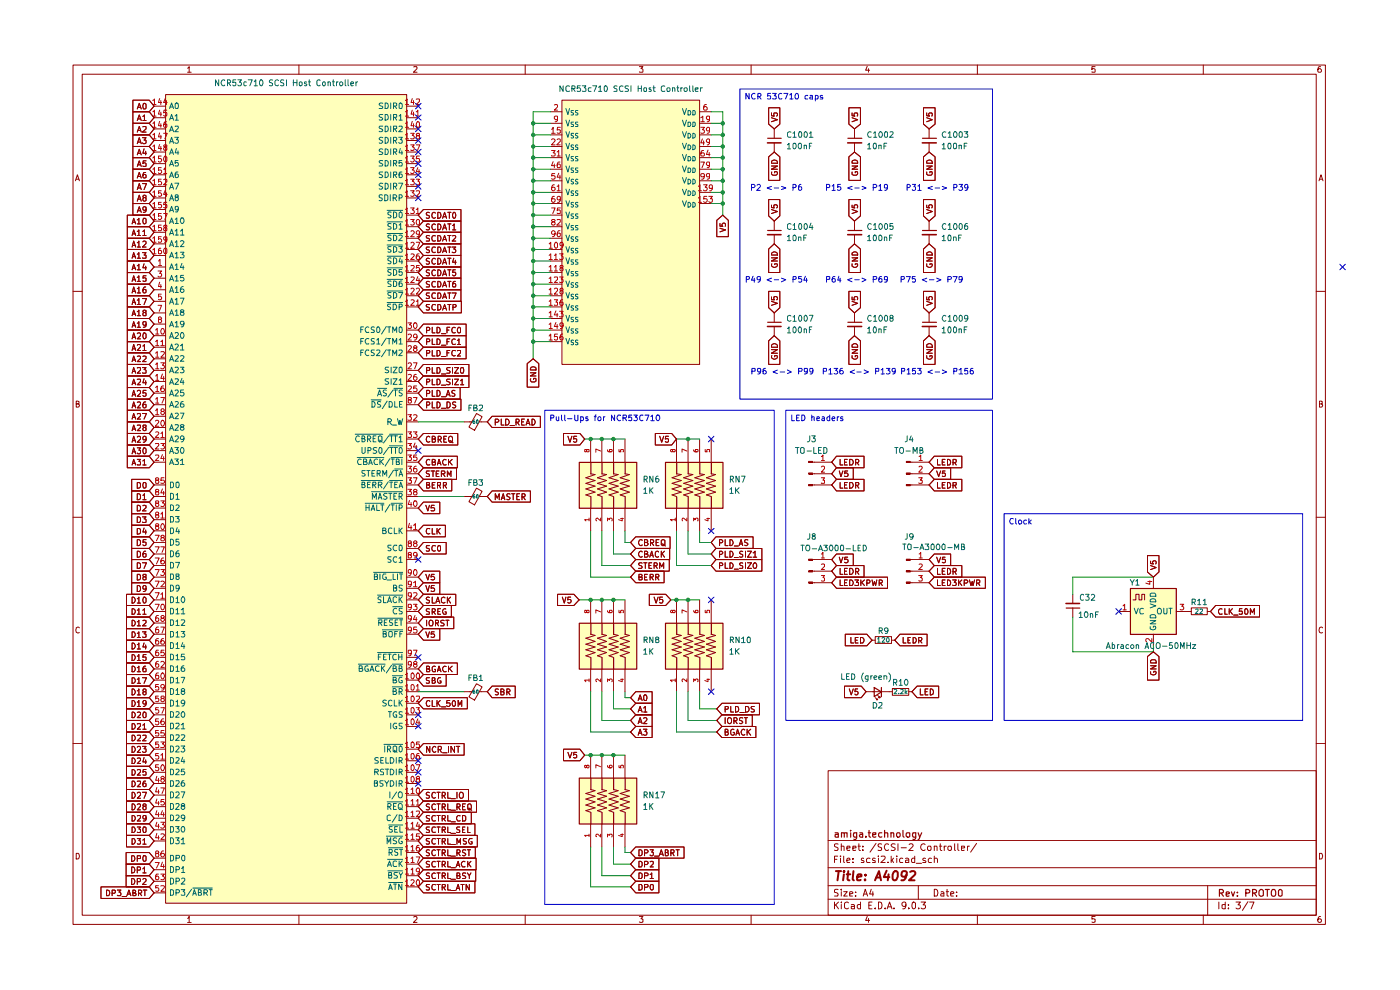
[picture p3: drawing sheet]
<svg xmlns="http://www.w3.org/2000/svg" width="297mm" height="210mm" viewBox="0 0 297 210" stroke-linecap="round" stroke-linejoin="round" font-family="sans-serif">
<g fill="none" stroke="#910000" stroke-width=".21">
<path d="M15.5 13.8h265.7v182.3h-265.7zM17.4 15.7h261.8v178.4h-261.8zM39.8 14.5l.3-.4v1.2M39.8 15.3h.8M63.4 13.8v1.9M87.8 14.2l.6-.1 .1 .4-.8 .8h.8M111.4 13.8v1.9M135.6 14.1h.8l-.4 .5 .4 .1v.5h-.8M159.3 13.8v1.9M184 14.1l-.4 .8h.9M184.2 14.6v.7M207.3 13.8v1.9"/>
<path d="M232.3 14.1h-.7v.6l.2-.1 .5 .1-.1 .6-.6-.1M255.3 13.8v1.9M280.2 14.1l-.5 .1a.94 .94 0 0 0 0 1.1h.5l.1-.1v-.4l-.2-.2h-.3l-.2 .2M16 38.4l.4-1.3 .4 1.3M16.2 38h.6M279.8 38.4l.4-1.3 .5 1.3M279.9 38h.6M15.5 61.8h1.9M279.2 61.8h2M16.2 85.7l.6-.1v-.4l-.6-.1v1.3h.4l.2-.5-.3-.2M279.9 85.7l.6-.1v-.4l-.6-.1v1.3l.6-.1 .1-.4-.3-.2M15.5 109.7h1.9"/>
<path d="M279.2 109.7h2M16.8 133.2l-.2-.2a.65 .65 0 0 0-.5 .6 .65 .65 0 0 0 .5 .7l.2-.1M280.6 133.2l-.3-.2a.65 .65 0 0 0-.5 .6 .65 .65 0 0 0 .5 .7l.3-.1M15.5 157.7h1.9M279.2 157.7h2M175.7 163.5h103.5v30.6h-103.5zM175.7 178.3h103.5M177.8 179.1l-.5-.1-.3 .2v.3l.8 .5-.3 .4-.5-.1M178.5 179.6l.5-.1 .1 .9M178.5 179v1.4M179.7 179.9l.6-.1v-.3h-.6v.2v.6h.6M180.9 179.9l.7-.1-.1-.3h-.6v.8h.6"/>
<path d="M182 179.5h.5M182.2 179v1.2l.3 .2M183 179.5v.2M185.8 178.9l-1.2 1.9M187 179.1h-.7a.57 .57 0 0 0 .2 .6 .57 .57 0 0 0 .5 .1l-.1 .5h-.6M188.5 179.2a.61 .61 0 0 0-.9 .1 .61 .61 0 0 0 .2 .9l.3 .2 .4-.1M189.9 179.1l-.6-.1-.2 .2 .2 .5 .5 .1 .1 .4a.6 .6 0 0 1-.8 .1M190.5 179v1.4M191.2 179.8h1.1M192.9 179.2l.6-.2 .2 .4-.9 1h.9M196.3 179.2a.63 .63 0 0 0-1 .5 .63 .63 0 0 0 1 .6M196.8 179.6l.6-.1v.8a.45 .45 0 0 1-.6-.1z"/>
<path d="M198.2 179.6l.5-.1 .1 .9M198.2 179.5v.9M199.3 179.5h.5M199.5 179v1.2l.3 .2M200.3 179.5v.9M200.7 179.5h-.3l-.1 .2M201.2 179.6l.6-.1v.8a.45 .45 0 0 1-.7-.1zM202.5 179v1.3l.2 .1M203.2 179v1.2l.3 .2M204 179.9l.6-.1v-.3h-.6v.8h.6M205.2 179.5v.9M205.7 179.5h-.3l-.2 .2"/>
<path d="M207.2 178.9l-1.3 1.9M16.2 181a.66 .66 0 0 1 .6 .4 .66 .66 0 0 1-.2 .8h-.4zM39.8 194.8l.3-.4v1.3M39.8 195.7h.8M63.4 194.1v2M87.8 194.6l.4-.2 .3 .4-.8 .9h.8M111.4 194.1v2M135.6 194.4h.8l-.4 .5 .4 .1v.6h-.8M159.3 194.1v2M175.7 190.8h103.5M175.7 187.9h103.5M175.7 184.1h103.5"/>
<path d="M177 191.3v1.5M177 182.3h.5M177.3 191.9l.6 .9M177.7 181.6h-.7v1.4M177.8 188.7h-.7v.6a.53 .53 0 0 1 .6 .2 .53 .53 0 0 1 0 .6h-.7M177.9 191.3l-.9 .9M178.3 181.6v.1M178.3 182v1M178.5 191.3v.2M178.5 188.6v.2M178.5 189.1v1M178.5 191.9v.9"/>
<path d="M179 189.1h.7l-.7 1h.7M179 181.6v1.2l.2 .2M179.7 182.5l.6-.1-.1-.4-.5 .1v.7v.2h.6M180 191.5l-.4-.2-.4 .4v.9l.4 .2 .4-.2M180.3 189.7l.6-.2-.1-.3h-.5v.9h.5M180.6 191.9h.4l.3 .1v.8M180.9 182.9v.1M180.9 182.1v.2M181.3 192.2l-.7 .1v.4h.7M181.5 190v.1M181.5 189.2v.1M182.5 191.9h-.4l-.2 .2v.4l.2 .3 .4-.1"/>
<path d="M182.5 191.3v1.5M183 180.3v.1M183.1 190.1l.5-1.5 .5 1.5M183.2 182.1l-.3-.1-.2 .3 .2 .2 .4 .2-.1 .3h-.5M183.2 189.7h.7M184 194.4l-.4 .8h.9M184.2 194.8v.9M184.3 192h.5M184.6 182.1a.52 .52 0 0 0-.8 .2l.2 .7h.6M184.8 188.6l-.3 1.1h.8M185 191.3h-.7v1.5h.7M185.2 189.1v1"/>
<path d="M185.7 192.6v.2M185.7 182.1l-.5-.1-.1 .3 .1 .2 .5 .1v.4h-.6M186.3 191.3l.7 .2v1.1l-.3 .2h-.4zM186.3 181.6v.1M186.3 182v1M186.9 181.7l.7-.1 .2 .3-.1 .3-.8 .8h.9M187.8 192.6v.2M188.2 192.8l.5-1.5 .5 1.5M188.4 182.9v.1M188.4 192.4h.7M189.1 181.6v1.4M189.2 182.5l.4 .5"/>
<path d="M189.6 182l-.5 .6M189.7 192.6v.2M190.2 181.6v.1M190.2 182v1M191.5 182.1l-.4-.1-.3 .3 .2 .7h.5M192.1 182.1l.4-.1 .3 .3v.7h-.7v-.5l.7-.1M192.2 191.9l-.1 .3-.4 .1-.4-.4v-.3a.46 .46 0 0 1 .5-.3 .46 .46 0 0 1 .4 .3l-.2 1-.5 .2M192.8 192.6v.2M193.5 191.5l.4-.2 .3 .3v.9l-.3 .3a.82 .82 0 0 1-.4-1.3zM194.1 181.6v1.4h-.6l-.1-.7 .2-.3 .5 .1M194.4 183.1h1.1M194.8 187.9v2.9"/>
<path d="M194.9 192.6v.2M195.4 191.3h.9l-.5 .6 .5 .1v.5a.59 .59 0 0 1-.9 .1M196.3 182.1a.36 .36 0 0 0-.6 .2l.7 .4-.1 .3h-.6M197.6 182.1l-.4-.1-.3 .3 .1 .6 .6 .1M198.2 188.6a.8 .8 0 0 1 .8 .6 .8 .8 0 0 1-.3 .9h-.5zM198.2 182.2l.1-.1a.36 .36 0 0 1 .6 .2v.7M198.2 181.6v1.4M199.6 189.2l.4-.1 .2 .2v.8h-.6v-.4l.6-.2M200.7 189.1h.5M200.9 188.6v1.3l.1 .2h.2M201.7 189.7l.7-.2-.2-.4h-.4l-.1 .2v.6l.1 .2h.5M202.9 190v.1"/>
<path d="M202.9 189.2v.1M207.3 194.1v2M232.3 194.4h-.7v.6h.7v.6h-.7M255.3 194.1v2M256.2 187.9v6.2M258.6 191.3v1.5M259.9 191.9h-.7v.7l.3 .2 .4-.1M259.9 191.3v1.5M260.6 192.6v.2M260.6 191.9v.1M262.2 191.3h.9l-.5 .6 .5 .1v.5a.59 .59 0 0 1-.9 .1M264.7 191.3l-1.1 1.8"/>
<path d="M265.1 191.3h.9l-.6 1.5M279.9 181a.66 .66 0 0 1 .7 .4 .66 .66 0 0 1-.3 .8h-.4zM280.2 194.4a.72 .72 0 0 0-.6 .5 .72 .72 0 0 0 .2 .8l.4-.1a.42 .42 0 0 0 0-.6 .42 .42 0 0 0-.5 0l-.1 .2"/>
</g>
<g fill="none" stroke="#910000" stroke-width=".25">
<path d="M177.2 176.7h.6v.9M177.8 177l-.6 .1v.4h.6M178.5 176.7h.5l.1 .9M178.5 176.7v.9M179.1 176.8l.1-.1h.5v.9M180.5 176.1v.1M180.5 176.7v.9M181.7 177.5h-.6v-.8h.6v1.1l-.2 .3-.4-.1M182.4 176.7h.5l.1 .9M183 177h-.4l-.3 .2 .3 .4 .4-.1M183.7 177.4v.2M184.2 176.7h.5"/>
<path d="M184.4 176.1v1.2l.3 .3M185.1 177.1l.7-.1v-.3h-.6l-.1 .1 .1 .7h.6M187.1 176.7h-.5l-.2 .2v.4l.2 .3 .5-.1M187.7 176.7h.6v.9M187.7 176.1v1.5M189 176.7h.5l.1 .9M189 176.7v.9M190.3 176.7h.5l.2 .2v.4l-.3 .3h-.2l-.3-.3zM191.6 176.1v1.2l.2 .3M192.3 176.7h.7l-.1 .8a.45 .45 0 0 1-.7-.2zM194.3 177.5h-.6v-.8h.6v1.1l-.3 .3-.3-.1M194.8 176.7l.3 .9"/>
<path d="M195.5 176.7l-.5 1.2-.2 .2M258.7 189.4h.8v-.5l-.2-.2h-.6v1.4M259 189.4l.5 .7M260.1 189.7l.7-.2-.1-.2h-.6v.7h.6M261.2 189.2l.4 .9 .3-.9M262.5 190v.1M262.5 189.3v.1M264.3 189.4h.7l.1-.5-.3-.2h-.5v1.4M265.7 189.4h.8l.1-.5-.4-.2h-.5v1.4M266.1 189.4l.5 .7M267.2 188.9l.2-.2 .6 .2v1l-.3 .2-.5-.2zM268.4 188.7h.9"/>
<path d="M268.9 188.7v1.4M269.9 188.8l.4-.1 .2 .2a1.02 1.02 0 0 1 0 1.1l-.2 .1a.46 .46 0 0 1-.6-.4zM271.4 188.8l.2-.1 .4 .2v1l-.4 .2-.4-.2v-1z"/>
</g>
<g fill="none" stroke="#910000" stroke-width=".42">
<path d="M177.3 184.8h1.1M177.9 184.8l-.2 1.9M179 185.5l-.1 1.2M179.1 184.8l-.2 .1 .1 .1 .1-.2-.1 .2M179.6 185.5h.8M180 184.8l-.2 1.7 .4 .2M181.1 184.8l-.2 1.7 .2 .2M181.8 186.1l.9-.2v-.4h-.5l-.3 .2-.1 .9h.8M183.5 186.6v.1M183.6 185.5v.2M185.6 186.7l.9-1.9 .4 1.9M185.9 186.1h.8"/>
<path d="M188.1 184.7l-.6 1.4h1.2M188.5 185.5l-.2 1.2M189.6 185l.3-.2 .5 .2a1.65 1.65 0 0 1-.3 1.6h-.6a1.4 1.4 0 0 1 .1-1.6zM192.3 185.6a.63 .63 0 0 1-1 .2v-.7l.2-.2 .6-.1 .3 .3a1.68 1.68 0 0 1-.8 1.6h-.4M193.1 185l.7-.2 .3 .2 .1 .4-1.4 1.3h1.2"/>
</g>
<g fill="#ffb">
<path d="M122.8 165h12.2v9.7h-12.2z"/>
<path d="M141.1 132.2h12.2v9.7h-12.2z"/>
<path d="M122.8 98h12.2v9.8h-12.2z"/>
<path d="M122.8 132.2h12.2v9.7h-12.2z"/>
<path d="M141.1 98h12.2v9.8h-12.2z"/>
<path d="M239.8 124.8h9.7v9.7h-9.7z"/>
<path d="M119.2 21.2h29.2v56.1h-29.2z"/>
<path d="M35.1 20.1h51.2v171.5h-51.2z"/>
</g>
<g fill="none" stroke="#910000" stroke-width=".21">
<path d="M28.2 35.9h3.5l1 1.2-1 1.3h-3.5zM28.2 38.4h3.5l1 1.1-1 1.3h-3.5zM28.2 33.4h3.5l1 1.3-1 1.2h-3.5zM28.2 28.6h3.5l1 1.2-1 1.3h-3.5zM28.2 21.2h3.5l1 1.3-1 1.2h-3.5zM28.2 23.7h3.5l1 1.3-1 1.2h-3.5zM28.2 26.2h3.5l1 1.1-1 1.3h-3.5zM28.2 31.1h3.5l1 1.2-1 1.1h-3.5zM29.1 37.8l.4-1.2 .5 1.2M29.1 35.3l.4-1.2 .5 1.2M29.1 30.5l.4-1.3 .5 1.3M29.1 23.1l.4-1.2 .5 1.2"/>
<path d="M29.1 25.6l.4-1.2 .5 1.2M29.1 28l.4-1.2 .5 1.2M29.1 32.8l.4-1.1 .5 1.1M29.3 37.4h.5M29.3 39.9h.5M29.3 35h.5M29.3 30.1h.5M29.3 22.8h.5M29.3 25.2h.5M29.3 27.7h.5M29.3 32.5h.5M30.2 38.9h.9l-.5 1.3"/>
<path d="M30.2 29.2h.8l-.4 .5 .4 .1v.5l-.3 .2h-.3l-.2-.2M30.3 24.7l.3-.3v1.2M30.3 26.9l.6-.1 .1 .5-.8 .7h.8M30.3 25.6h.7M30.4 22l.3-.1 .3 .3v.7l-.2 .2-.4-.1zM30.6 31.6l-.3 .9h.8M30.9 36.6l-.4 .1-.2 .8a.42 .42 0 0 0 .7 .2l-.1-.6-.3-.1-.3 .3M30.9 32.1v.7M31 34.1h-.6l-.1 .6 .2-.2 .4 .1 .1 .6h-.7M32.7 22.5h2.4M32.7 25h2.4M32.7 27.3h2.4"/>
<path d="M32.7 29.8h2.4M32.7 32.3h2.4M32.7 34.7h2.4M32.7 37.1h2.4M32.7 39.5h2.4M35.1 20.1h51.2v171.5h-51.2zM86.3 22.5h2.4M86.3 25h2.4M86.3 27.3h2.4M86.3 29.8h2.4M86.3 32.3h2.4M86.3 34.7h2.4"/>
<path d="M86.3 37.1h2.4M86.3 39.5h2.4M116.8 23.7h2.4M116.8 26.2h2.4M116.8 28.6h2.4M116.8 31.1h2.4M116.8 33.4h2.4M116.8 35.9h2.4M116.8 38.4h2.4M119.2 21.2h29.2v56.1h-29.2zM148.4 23.7h2.5M148.4 26.2h2.5"/>
<path d="M148.4 28.6h2.5M148.4 31.1h2.5M148.4 33.4h2.5M148.4 35.9h2.5M148.4 38.4h2.5M27 45.6h4.7l1 1.3-1 1.2h-4.7zM27 52.9h4.7l1 1.3-1 1.2h-4.7zM27 48.1h4.7l1 1.2-1 1.2h-4.7zM27 50.5h4.7l1 1.2-1 1.2h-4.7zM27 55.4h4.7l1 1.2-1 1.2h-4.7zM27 57.8h4.7l1 1.2-1 1.3h-4.7zM28 47.5l.4-1.2 .4 1.2"/>
<path d="M28 54.8l.4-1.2 .4 1.2M28 50l.4-1.2 .4 1.2M28 52.4l.4-1.3 .4 1.3M28 57.2l.4-1.2 .4 1.2M28 59.7l.4-1.2 .4 1.2M28.1 47.2h.6M28.1 54.4h.6M28.1 49.6h.6M28.1 52.1h.6M28.1 56.9h.6M28.1 59.3h.6M28.2 40.8h3.5l1 1.2-1 1.2h-3.5z"/>
<path d="M28.2 43.2h3.5l1 1.2-1 1.2h-3.5zM29.1 40.2l.4-1.3 .5 1.3M29.1 46.6l.4-.3v1.2M29.1 42.7l.4-1.3 .5 1.3M29.1 53.9l.4-.3v1.2M29.1 49.1l.4-.3v1.2M29.1 51.5h.2l.2-.4v1.3M29.1 45l.4-1.1 .5 1.1M29.1 56.4l.4-.4v1.2M29.1 58.8l.4-.3v1.2M29.1 57.2h.7M29.1 50h.7"/>
<path d="M29.1 54.8h.7M29.1 47.5h.7M29.1 52.4h.7M29.1 59.7h.7M29.3 42.2h.5M29.3 44.7h.5M30.2 53.6h.8l-.4 .5 .4 .1v.5h-.8M30.3 49.1l.3-.3v1.2M30.3 51.3l.2-.2 .4 .1 .1 .4-.8 .8h.8M30.3 50h.7M30.4 46.4l.4-.1 .2 .2v.7a.35 .35 0 0 1-.4 .3 .35 .35 0 0 1-.3-.4zM30.6 41.9h-.2a.34 .34 0 0 1 .1-.5 .34 .34 0 0 1 .5 .2l-.1 .3h-.3l-.3 .3 .1 .4 .2 .1 .4-.2v-.4l-.3-.2"/>
<path d="M30.6 56l-.3 .8h.8M30.9 56.5v.7M31 44.4l-.1 .1a.36 .36 0 0 1-.6-.1v-.3a.42 .42 0 0 1 .7-.2v.9l-.3 .2h-.3M31 58.5h-.6l-.1 .5h.7v.6h-.7M32.7 42h2.4M32.7 44.4h2.4M32.7 46.9h2.4M32.7 49.3h2.4M32.7 51.7h2.4M32.7 54.2h2.4M32.7 56.6h2.4M32.7 59h2.4"/>
<path d="M86.3 45.6h2.4M86.3 48.1h2.4M86.3 50.5h2.4M86.3 52.9h2.4M86.3 55.4h2.4M86.3 57.8h2.4M86.3 42h2.4M89.8 44.4h8v2.5h-8l-1.1-1.3zM89.8 56.6h8v2.4h-8l-1.1-1.2zM89.8 49.3h8v2.4h-8l-1.1-1.2zM89.8 54.2h8v2.4h-8l-1.1-1.2zM89.8 46.9h8v2.4h-8l-1.1-1.2z"/>
<path d="M89.8 51.7h8v2.5h-8l-1.1-1.3zM89.8 59h8v2.5h-8l-1.1-1.2zM91.1 45.1l-.4-.1-.3 .3 .1 .3 .6 .2v.3l-.2 .2-.5-.1M91.1 57.3l-.4-.1-.3 .3 .1 .2 .6 .3v.3l-.2 .2-.5-.1M91.1 50h-.4l-.3 .2 .1 .3 .6 .2v.4h-.7M91.1 54.9l-.4-.1-.3 .2 .1 .4 .6 .1v.4l-.2 .1h-.5M91.1 47.6l-.4-.1-.3 .2 .1 .3 .6 .3v.3l-.2 .2-.5-.1M91.1 52.4h-.6l-.1 .2 .1 .3 .6 .3v.3h-.7M91.1 59.8l-.4-.1-.3 .2 .1 .3 .6 .2v.4l-.7 .1M92.4 45.2l-.3-.2a.65 .65 0 0 0-.5 .7 .65 .65 0 0 0 .5 .6l.3-.2M92.4 57.4l-.3-.2a.65 .65 0 0 0-.5 .7 .65 .65 0 0 0 .5 .6l.3-.2M92.4 50h-.3a.67 .67 0 0 0-.5 .5 .67 .67 0 0 0 .3 .6h.5"/>
<path d="M92.4 54.9h-.1a.61 .61 0 0 0-.7 .2 .61 .61 0 0 0 .1 .8l.3 .1 .4-.1M92.4 47.7l-.3-.2a.6 .6 0 0 0-.5 .7 .6 .6 0 0 0 .7 .5l.1-.1M92.4 52.5l-.5-.1a.61 .61 0 0 0-.3 .8 .61 .61 0 0 0 .8 .3M92.4 59.8l-.3-.1a.67 .67 0 0 0-.5 .5 .67 .67 0 0 0 .3 .7l.5-.1M92.9 45a.64 .64 0 0 1 .7 .7 .64 .64 0 0 1-.7 .6zM92.9 57.2a.64 .64 0 0 1 .7 .7 .64 .64 0 0 1-.7 .6zM92.9 50a.66 .66 0 0 1 .6 .4 .66 .66 0 0 1-.2 .7h-.4zM92.9 54.8a.64 .64 0 0 1 .7 .6 .64 .64 0 0 1-.7 .6zM92.9 47.5a.64 .64 0 0 1 .7 .6 .64 .64 0 0 1-.7 .7zM92.9 52.4h.4a.66 .66 0 0 1 .2 .8 .66 .66 0 0 1-.6 .4zM92.9 59.7a.66 .66 0 0 1 .6 .4 .66 .66 0 0 1-.2 .8h-.4zM93.9 46.3l.4-1.3 .4 1.3"/>
<path d="M93.9 58.5l.4-1.3 .4 1.3M93.9 51.1l.4-1.1 .4 1.1M93.9 56l.4-1.2 .4 1.2M93.9 48.8l.4-1.3 .4 1.3M93.9 53.6l.4-1.2 .4 1.2M94.1 46h.5M94.1 58.2h.5M94.1 50.8h.5M94.1 55.7h.5M94.1 48.3h.5M94.1 53.3h.5M95 45h.7"/>
<path d="M95 57.2h.7M95 50h.7M95 54.8h.7M95 47.5h.7M95 52.4h.7M95 59.7h.7M95.3 45v1.3M95.3 47.5v1.3M95.3 50v1.1M95.3 52.4v1.2M95.3 54.8v1.2M95.3 57.2v1.3"/>
<path d="M95.3 59.7v1.2M95.9 52.4h.8l-.4 .4 .4 .3-.1 .4h-.7M96 50h.4l.3 .3-.8 .8h.8M96 47.8l.3-.3v1.3M96 48.8h.7M96.3 45a.68 .68 0 0 1 .4 .7 .68 .68 0 0 1-.4 .6l-.3-.5 .1-.6zM96.3 54.8l-.3 .8h.8M96.6 57.2h-.5l-.1 .6 .6-.1v.7l-.4 .1-.2-.2M96.6 59.7l-.4 .1-.2 .4 .1 .7h.5v-.7l-.3-.1-.3 .3M96.6 55.2v.8M116.8 40.8h2.4M116.8 43.2h2.4"/>
<path d="M116.8 45.6h2.4M116.8 48.1h2.4M116.8 50.5h2.4M116.8 52.9h2.4M116.8 55.4h2.4M116.8 57.8h2.4M148.4 40.8h2.5M148.4 43.2h2.5M152.1 46.7l1.2-1.1 1.2 1.1v3.5h-2.4zM152.7 48.4l1.2 .4-1.2 .4M152.7 47.4v.6h.6l-.1-.4 .2-.3 .4 .1v.6M163.1 52.8l1.2-1.1 1.1 1.1v5h-2.3z"/>
<path d="M163.7 54.7h1.2l-1.2 .7h1.2M163.7 56v.1a.64 .64 0 0 0 .6 .6 .64 .64 0 0 0 .6-.6l-.1-.1h-.5v.1M163.7 53.7a.66 .66 0 0 1 .8-.2 .66 .66 0 0 1 .4 .6h-1.2zM180.1 52.8l1.2-1.1 1.2 1.1v5h-2.4zM180.8 56v.5a.61 .61 0 0 0 .7 .2 .61 .61 0 0 0 .4-.7h-.5v.1M180.8 54.7h1.1l-1.1 .7h1.1M180.8 53.7a.66 .66 0 0 1 .7-.3 .66 .66 0 0 1 .4 .7h-1.1zM195.9 52.8l1.2-1.1 1.3 1.1v5h-2.5zM195.9 42.3h2.5v3.5l-1.3 1.1-1.2-1.1zM196.6 56v.5a.61 .61 0 0 0 .8 .2 .61 .61 0 0 0 .3-.7h-.4v.1M196.6 54.7h1.2l-1.2 .7h1.2M196.6 53.7a.66 .66 0 0 1 .7-.3 .66 .66 0 0 1 .5 .7h-1.2z"/>
<path d="M196.6 44.4l1.2 .5-1.2 .4M196.6 43.5v.5l.6 .1-.2-.2 .1-.4h.6v.6M27 79.8h4.7l1 1.1-1 1.3h-4.7zM27 67.6h4.7l1 1.1-1 1.3h-4.7zM27 72.5h4.7l1 1.2-1 1.1h-4.7zM27 74.8h4.7l1 1.3-1 1.2h-4.7zM27 70h4.7l1 1.2-1 1.3h-4.7zM27 77.3h4.7l1 1.3-1 1.2h-4.7zM27 60.3h4.7l1 1.2-1 1.2h-4.7zM27 65.1h4.7l1 1.3-1 1.2h-4.7zM27 62.7h4.7l1 1.2-1 1.2h-4.7zM28 69.4l.4-1.2 .4 1.2"/>
<path d="M28 74.3l.4-1.2 .4 1.2M28 76.7l.4-1.2 .4 1.2M28 71.9l.4-1.3 .4 1.3M28 79.2l.4-1.2 .4 1.2M28 62.1l.4-1.2 .4 1.2M28 67l.4-1.2 .4 1.2M28 64.6l.4-1.3 .4 1.3M28.1 69.1h.6M28.1 74h.6M28.1 76.4h.6M28.1 71.5h.6M28.1 78.8h.6"/>
<path d="M28.1 61.8h.6M28.1 66.6h.6M28.1 64.2h.6M29.1 68.6l.4-.4v1.2M29.1 73.2l.2-.1h.3l.2 .1v.4l-.7 .7h.7M29.1 75.6h.7v.4l-.7 .7h.7M29.1 70.8l.2-.2h.3l.2 .2v.4l-.7 .7h.7M29.1 78.1h.7v.4l-.7 .7h.7M29.1 61.2h.2l.2-.3v1.2M29.1 66.1l.4-.3v1.2M29.1 63.7h.2l.2-.4v1.3M29.1 64.6h.7"/>
<path d="M29.1 62.1h.7M29.1 69.4h.7M29.1 67h.7M30.2 78h.8l-.4 .4 .4 .2v.5h-.8M30.2 63.3h.9l-.5 1.3M30.3 73.4l.3-.3v1.2M30.3 75.6h.7v.4l-.8 .7h.8M30.3 74.3h.7M30.4 70.8l.3-.2 .3 .3v.7l-.3 .3-.3-.2zM30.6 66.3l-.3-.3a.42 .42 0 0 1 .7-.1v.3l-.6 .2v.6l.6-.1v-.5l-.3-.1M30.9 60.9a.72 .72 0 0 0-.6 .5 .72 .72 0 0 0 .3 .7l.4-.1-.1-.5a.36 .36 0 0 0-.6 .1M31 68.7l-.3 .3-.3-.1v-.7l.6 .1v.9l-.6 .2"/>
<path d="M32.7 61.5h2.4M32.7 63.9h2.4M32.7 66.4h2.4M32.7 68.7h2.4M32.7 71.2h2.4M32.7 73.7h2.4M32.7 76.1h2.4M32.7 78.6h2.4M86.3 74.8h2.4M86.3 72.5h2.4M86.3 60.3h2.4M86.3 62.7h2.4"/>
<path d="M86.3 65.1h2.4M86.3 70h2.4M86.3 78.6h2.4M89.8 63.9h8.1v2.5h-8.1l-1.1-1.3zM89.8 77.3h9.7v2.5h-9.7l-1.1-1.2zM89.8 73.7h9.1v2.4h-9.1l-1.1-1.3zM89.8 71.2h9.1v2.5h-9.1l-1.1-1.2zM89.8 79.8h9.7v2.4h-9.7l-1.1-1.3zM89.8 61.5h8v2.4h-8l-1.1-1.2zM89.8 68.7h9.1v2.5h-9.1l-1.1-1.2zM90.5 78.6h.6v-.6h-.6v1.2M90.5 74.9l.6-.1v-.5h-.6v1.2"/>
<path d="M90.5 72.5h.6v-.5l-.6-.1v1.2M90.5 70.1l.6-.1v-.5l-.6-.1v1.2M91.1 64.6h-.6l-.1 .2 .1 .3 .6 .2v.4h-.7M91.1 62.1h-.6l-.1 .3 .1 .3 .6 .2v.3h-.7M91.7 78v1.2h.6M91.7 74.3v1.2h.6M91.7 71.9v1.2h.6M91.7 69.4v1.2h.6M92.4 64.7l-.5-.1a.61 .61 0 0 0-.3 .8 .61 .61 0 0 0 .8 .3M92.4 62.2l-.5-.1a.61 .61 0 0 0-.3 .8 .61 .61 0 0 0 .8 .3M92.7 78a.66 .66 0 0 1 .7 .4 .66 .66 0 0 1-.3 .8h-.4zM92.7 74.3h.4a.66 .66 0 0 1 .3 .8 .66 .66 0 0 1-.7 .4z"/>
<path d="M92.7 71.9a.66 .66 0 0 1 .7 .4 .66 .66 0 0 1-.3 .8h-.4zM92.7 69.4a.66 .66 0 0 1 .7 .5 .66 .66 0 0 1-.3 .7h-.4zM92.9 64.6h.4a.66 .66 0 0 1 .2 .7 .66 .66 0 0 1-.6 .5zM92.9 62.1h.4a.66 .66 0 0 1 .2 .8 .66 .66 0 0 1-.6 .4zM93.6 79.3h1M93.6 75.6h1M93.6 73.2h1M93.6 70.8h1M93.9 65.8l.4-1.2 .4 1.2M93.9 63.3l.4-1.2 .4 1.2M93.9 60.9l.4-1.2 .4 1.2M94.1 65.4h.5"/>
<path d="M94.1 63h.5M94.1 60.5h.5M94.8 74.8h.4M94.8 72.5h.4M94.8 70h.4M95 64.6h.7M95 62.1h.7M95.3 62.1v1.2M95.3 64.6v1.2M95.4 74.3h-.6v1.2M95.4 71.9h-.6v1.2M95.4 69.4h-.6v1.2"/>
<path d="M95.5 78l-.7 .1-.1 .2 .3 .3h.2l.3 .3-.2 .3h-.6M95.9 62.1h.9l-.5 1.2M96 78v1.2M96.1 65.2l.6-.1 .1-.3-.2-.2h-.5v1.2M96.4 78h.9l-.9 1.2h.9M96.6 74.4l-.5-.1a.61 .61 0 0 0-.3 .8 .61 .61 0 0 0 .8 .3M96.6 72l-.3-.1a.67 .67 0 0 0-.5 .5 .67 .67 0 0 0 .3 .7l.5-.1M96.6 69.5l-.3-.1a.67 .67 0 0 0-.5 .5 .67 .67 0 0 0 .3 .7l.5-.1M97 74.4h.7v.4l-.7 .7h.7M97 72.2l.4-.3v1.2M97 73.1h.7M97.2 69.5l.2-.1 .3 .3v.7l-.2 .2h-.3l-.2-.4z"/>
<path d="M97.8 78.1h.5l.1 .6-.2 .5h-.3l-.2-.3zM111.8 77.1l1.3-1 1.2 1v5h-2.5zM112.5 79.1h1.2l-1.2 .7h1.2M112.7 77.9h.8l.2 .2v.4h-1.2zM116.8 72.5h2.4M116.8 60.3h2.4M116.8 62.7h2.4M116.8 65.1h2.4M116.8 67.6h2.4M116.8 70h2.4M163.1 61.8h2.3v3.5l-1.1 1.1-1.2-1.1zM163.1 72.3l1.2-1.1 1.1 1.1v5h-2.3z"/>
<path d="M163.7 63.9l1.2 .4-1.2 .5M163.7 63v.6h.6l-.1-.6h.6l.1 .4-.1 .2M163.7 74.2h1.2l-1.2 .7h1.2M163.7 75.4v.2a.64 .64 0 0 0 .6 .6 .64 .64 0 0 0 .6-.5l-.1-.3h-.5v.3M163.8 73.1a.67 .67 0 0 1 .8-.1 .67 .67 0 0 1 .3 .7h-1.2zM180.1 72.3l1.2-1.1 1.2 1.1v5h-2.4zM180.1 61.8h2.4v3.5l-1.2 1.1-1.2-1.1zM180.8 75.4v.5a.61 .61 0 0 0 .7 .3 .61 .61 0 0 0 .4-.8h-.5v.3M180.8 74.2h1.1l-1.1 .7h1.1M180.8 73.1a.66 .66 0 0 1 .8-.2 .66 .66 0 0 1 .3 .8h-1.1zM180.8 63.9l1.1 .4-1.1 .5M180.8 63v.6h.6l-.2-.4 .2-.3 .5 .1v.6"/>
<path d="M195.9 72.3l1.2-1.1 1.3 1.1v5h-2.5zM195.9 61.8h2.5v3.5l-1.3 1.1-1.2-1.1zM196.6 75.4v.5a.61 .61 0 0 0 .8 .3 .61 .61 0 0 0 .3-.8h-.4v.3M196.6 74.2h1.2l-1.2 .7h1.2M196.6 73.1a.66 .66 0 0 1 .8-.2 .66 .66 0 0 1 .4 .8h-1.2zM196.6 63.9l1.2 .4-1.2 .5M196.6 63v.6h.6l-.2-.4 .3-.3 .4 .1v.6M27 82.2h4.7l1 1.2-1 1.3h-4.7zM27 84.7h4.7l1 1.1-1 1.2h-4.7zM27 96.8h4.7l1 1.2-1 1.2h-4.7zM27 91.9h4.7l1 1.2-1 1.3h-4.7zM27 89.5h4.7l1 1.2-1 1.2h-4.7z"/>
<path d="M27 87h4.7l1 1.3-1 1.2h-4.7zM27 94.4h4.7l1 1.2-1 1.2h-4.7zM28 81.6l.4-1.2 .4 1.2M28 84.1l.4-1.3 .4 1.3M28 86.5l.4-1.2 .4 1.2M28 98.6l.4-1.2 .4 1.2M28 93.8l.4-1.3 .4 1.3M28 91.4l.4-1.2 .4 1.2M28 88.9l.4-1.2 .4 1.2M28 96.3l.4-1.3 .4 1.3M28.1 98.3h.6M28.1 83.7h.6"/>
<path d="M28.1 81.3h.6M28.1 86.1h.6M28.1 93.5h.6M28.1 91h.6M28.1 88.6h.6M28.1 95.8h.6M29.1 80.5h.7v.4l-.7 .7h.7M29.1 83l.2-.2h.3l.2 .2v.4l-.7 .7h.7M29.1 85.3h.7v.5l-.7 .7h.7M29.1 97.4h.7l-.3 .5 .3 .1v.5h-.7M29.1 92.7l.2-.2h.3l.2 .2v.4l-.7 .7h.7M29.1 90.3h.7v.4l-.7 .7h.7"/>
<path d="M29.1 87.8h.7v.4l-.7 .7h.7M29.1 95h.7l-.3 .5 .3 .1v.5l-.2 .2h-.3l-.2-.2M30.2 87.7h.9l-.5 1.2M30.3 97.8l.3-.4v1.2M30.3 98.6h.7M30.6 80.3l-.3 .9h.8M30.6 90.7l-.3-.3 .1-.2 .6 .1v.2l-.3 .2a.35 .35 0 0 0-.4 .4 .35 .35 0 0 0 .6 .2l.1-.5-.3-.1M30.6 95l.4 .2v.8l-.3 .3a.75 .75 0 0 1-.1-1.3zM30.9 85.3h-.4l-.2 1 .3 .2 .4-.1-.1-.6h-.5l-.1 .1M30.9 80.8v.8M31 82.8h-.6l-.1 .6h.7v.5l-.3 .2-.4-.2M31 93.1l-.1 .2h-.5v-.7l.3-.1 .3 .2v.8l-.4 .3h-.2"/>
<path d="M32.7 93.1h2.4M32.7 80.9h2.4M32.7 83.4h2.4M32.7 85.8h2.4M32.7 88.3h2.4M32.7 90.7h2.4M32.7 95.6h2.4M32.7 98h2.4M86.3 89.5h2.4M86.3 93.1h2.4M86.3 80.9h2.4M86.3 83.4h2.4"/>
<path d="M86.3 85.8h2.4M86.3 95.6h2.4M86.3 98h2.4M89.8 99.2h7.1v2.5h-7.1l-1.1-1.2zM89.8 96.8h7.2v2.4h-7.2l-1.1-1.2zM89.8 91.9h7.3v2.5h-7.3l-1.1-1.3zM89.8 84.7h8v2.3h-8l-1.1-1.2zM89.8 82.2h7.8v2.5h-7.8l-1.1-1.3zM90.5 85.9l.6-.1v-.5h-.6v1.2M90.5 83.5l.6-.1v-.5l-.6-.1v1.3M90.5 81l.6-.1v-.5h-.6v1.2M91.1 99.9h-.6l-.1 .3 .1 .2 .6 .3v.3h-.7"/>
<path d="M91.2 97.5l-.3-.1a.67 .67 0 0 0-.5 .6 .67 .67 0 0 0 .3 .6l.5-.1M91.2 92.7l-.3-.2a.65 .65 0 0 0-.5 .7 .65 .65 0 0 0 .5 .6l.3-.2M91.4 99.9h.8M91.7 98h.4l.3-.2-.1-.3-.6-.1v1.2h.6l.1-.5-.3-.1M91.7 93.1h.5l.2-.3-.3-.3h-.4v1.3h.5l.2-.2v-.3l-.3-.2M91.7 85.3v1.2h.6M91.7 82.8v1.3h.6M91.7 80.4v1.2h.6M91.9 99.9v1.2M92.7 85.3a.64 .64 0 0 1 .7 .6 .64 .64 0 0 1-.7 .6zM92.7 82.8a.64 .64 0 0 1 .7 .6 .64 .64 0 0 1-.7 .7zM92.7 80.4h.4a.66 .66 0 0 1 .3 .8 .66 .66 0 0 1-.7 .4z"/>
<path d="M92.8 98.6l.3-1.2 .5 1.2M92.9 98.3h.6M93 93.2l.6-.1v-.3l-.2-.3h-.4v1.3M93.1 99.9h-.6v1.2h.6M93.2 93.2l.4 .6M93.6 86.6h1M93.6 84.2h1M93.6 81.7h1M94.1 93.1h.5M94.7 97.5a.61 .61 0 0 0-.8 .3 .61 .61 0 0 0 .2 .8l.6-.1M94.7 84.1l.4-1.3 .4 1.3M94.7 92.5h-.6v1.3h.6"/>
<path d="M94.7 83.7h.6M94.8 85.3h.4l.3 .3v.6l-.3 .3h-.4zM95.2 97.4v1.2M95.2 92.7l.3-.2 .4 .2 .1 .7-.3 .4-.5-.2zM95.3 98l.6 .6M95.4 93.5l.7 .4M95.5 80.4h-.6l-.2 .2 .2 .3 .5 .2v.4h-.7M95.9 97.4l-.7 .7M96 80.4v1.2M96.4 80.4h.9l-.9 1.2h.9M96.5 82.9h-.6v.5l.5 .2 .1 .2-.2 .3-.5-.1M96.7 85.3h-.6v.5l.5 .1 .1 .4-.3 .2-.4-.1"/>
<path d="M97.7 80.8l.3-.4v1.2M97.7 81.6h.7M98.5 89.5h1.6M101.1 87.7l1.2 .7-1.6 2.9-1.2-.7zM101.7 89.5h1.7M104.4 88.3h10.2v2.4h-10.2l-1-1.2zM105.1 89.6h.5l.2-.4-.2-.3h-.5v1.3M106.3 88.9v1.3h.6M107.3 88.9a.65 .65 0 0 1 .7 .6 .65 .65 0 0 1-.7 .7zM108.2 90.3h.9M109.5 89.6l.6-.1v-.5l-.6-.1v1.3M109.7 89.6l.4 .6"/>
<path d="M110.7 89.5h.4M111.2 88.9h-.5v1.3h.5M111.6 90.2l.4-1.3 .4 1.3M111.8 89.8h.5M112.6 80.3a.46 .46 0 0 0 .2 .7h.7l.2-.1-.1-.6h-.4v.2M112.9 88.9a.64 .64 0 0 1 .6 .6 .64 .64 0 0 1-.6 .7zM119.5 91.9h3.5l1 1.2-1 1.3h-3.5zM120.5 92.5l.4 1.3 .4-1.3M122.3 92.5h-.6v.6h.6v.5l-.2 .2-.4-.2M125.3 93.1v4.9M127.7 93.1v4.9M130.1 93.1v4.9"/>
<path d="M132.6 93.1v4.9M139 91.9h3.5l1 1.2-1 1.3h-3.5zM140 92.5l.4 1.3 .4-1.3M141.8 92.5h-.6l-.1 .6h.7v.5l-.2 .2h-.3l-.2-.2M143.5 93.1v4.9M146 93.1v4.9M148.4 93.1v4.9M150.9 93.1v4.9M198.2 96.8h5.8v2.4h-5.8l-1.1-1.2zM198.2 99.2h3.5v2.5h-3.5l-1.1-1.2zM198.7 99.9l.4 1.2 .5-1.2M198.9 97.4v1.2h.6"/>
<path d="M199.9 98h.4M200.5 97.4h-.6v1.2h.6M200.5 99.9h-.5l-.1 .6 .2-.2 .4 .1v.6h-.6M201 97.4a.66 .66 0 0 1 .7 .5 .66 .66 0 0 1-.3 .7h-.4zM202.2 98.1h.5l.2-.1v-.5l-.7-.1v1.2M202.5 98.1l.4 .5M27.9 116.3h3.8l1 1.2-1 1.2h-3.8zM27.9 111.4h3.8l1 1.2-1 1.3h-3.8zM27.9 109h3.8l1 1.2-1 1.2h-3.8zM27.9 113.9h3.8l1 1.2-1 1.2h-3.8zM27.9 118.7h3.8l1 1.3-1 1.2h-3.8zM27.9 106.5h3.8l1 1.3-1 1.2h-3.8z"/>
<path d="M27.9 101.7h3.8l1 1.2-1 1.2h-3.8zM27.9 104.1h3.8l1 1.2-1 1.2h-3.8zM29.1 116.9l.5 .1 .2 .3v.6l-.3 .3h-.4zM29.1 112.1h.5l.2 .2v.7l-.3 .3h-.4zM29.1 109.6h.4l.3 .3v.7l-.2 .2h-.5zM29.1 114.5h.4l.3 .3v.6l-.3 .3h-.4zM29.1 119.4h.4l.3 .2v.7l-.2 .3h-.5zM29.1 107.2l.5 .1 .2 .2v.6l-.2 .3h-.5zM29.1 102.4h.5l.2 .2v.6l-.3 .3h-.4zM29.1 104.7l.5 .1 .2 .3v.6l-.3 .3h-.4zM30.2 109.6h.8l-.4 .5 .4 .1v.5h-.8M30.2 119.4h.9l-.5 1.2"/>
<path d="M30.3 107.3h.7v.4l-.8 .7h.8M30.3 105.1l.3-.4v1.3M30.3 106h.7M30.4 102.4h.4l.2 .1v.8l-.3 .2h-.3zM30.6 112l-.3 .9h.8M30.9 116.9h-.3a.93 .93 0 0 0-.2 1.2h.5l.1-.6-.6-.1-.1 .2M30.9 112.4v.9M31 114.5h-.6l-.1 .6h.7v.5l-.3 .1-.4-.1M32.7 105.3h2.4M32.7 102.9h2.4M32.7 107.8h2.4M32.7 110.2h2.4"/>
<path d="M32.7 112.6h2.4M32.7 115.1h2.4M32.7 117.5h2.4M32.7 120h2.4M86.3 105.3h2.4M86.3 102.9h2.4M86.3 100.5h2.4M86.3 107.8h2.4M86.3 112.6h2.4M86.3 116.3h2.4M86.3 118.7h2.4M89.8 101.7h6v2.4h-6l-1.1-1.2z"/>
<path d="M89.8 106.5h3.5v2.5h-3.5l-1.1-1.2zM89.8 115.1h4.9v2.4h-4.9l-1.1-1.2zM89.8 111.4h4.7v2.5h-4.7l-1.1-1.3zM90.3 107.2l.5 1.2 .3-1.2M90.5 102.9h.5l.1-.5h-.6v1.1h.6l.1-.4-.3-.2M91.1 115.7h-.6l-.1 .3 .1 .2 .6 .3v.3h-.7M91.2 112.2l-.5-.1a.61 .61 0 0 0-.3 .8 .61 .61 0 0 0 .8 .3M91.7 112.1v1.2h.6M91.7 102.9h.4M92.1 107.2h-.6l-.1 .6 .6-.1 .2 .2v.3l-.2 .2-.6-.1M92.3 102.4h-.6v1.1h.6M92.4 115.8l-.5-.1a.61 .61 0 0 0-.3 .8 .61 .61 0 0 0 .8 .3"/>
<path d="M92.5 100.5h.5M92.7 112.1v1.2M92.8 103l.7-.1v-.5h-.7v1.1M92.9 112.6l.5 .7M93 115.7h.3l.2 .3v.7l-.4 .2a.77 .77 0 0 1-.1-1.2zM93.1 103l.4 .5M93.4 112.1l-.7 .7M93.6 100.5h.6l.2-.2-.1-.3-.7-.1v1.2M94 100.5l.4 .6M94.1 103l.6-.1v-.4l-.1-.1h-.5v1.1M94.3 103l.4 .5M94.9 101.1v-1.2l.4 .9 .4-.9v1.2"/>
<path d="M98.5 105.3h1.6M101.1 103.5l1.2 .7-1.6 2.9-1.2-.7zM101.7 105.3h1.7M104.4 104.1h8.1v2.4h-8.1l-1-1.2zM105.1 106v-1.3l.4 1 .4-1v1.3M106.3 106l.5-1.3 .3 1.3M106.4 105.7h.6M108.2 104.8l-.5-.1-.2 .2v.3l.7 .5-.3 .3-.4-.1M108.5 104.7h.7M108.9 104.7v1.3M109.6 105.3h.5M110.2 104.7h-.6v1.3h.6"/>
<path d="M110.7 105.4l.6-.1v-.5l-.6-.1v1.3M111 105.4l.4 .6M125.3 107.8v4.8M125.3 100.5l.9 .2-1.9 .6 1.9 .6-1.9 .6 1.9 .6-1.9 .6 1.9 .7-1.9 .6 1 .3M127.7 107.8v4.8M127.7 100.5l1 .2-2 .6 2 .6-2 .6 2 .6-2 .6 2 .7-2 .6 1 .3M130.1 107.8v4.8M130.1 100.5l1 .2-1.9 .6 1.9 .6-1.9 .6 1.9 .6-1.9 .6 1.9 .7-1.9 .6 .9 .3M132.6 107.8v4.8M132.6 100.5l.9 .2-1.9 .6 1.9 .6-1.9 .6 1.9 .6-1.9 .6 1.9 .7-1.9 .6 1 .3M134.9 113.9h7.3v2.4h-7.3l-1.1-1.2zM134.9 116.3h7.2v2.4h-7.2l-1.1-1.2z"/>
<path d="M134.9 118.7h7.1v2.5h-7.1l-1.1-1.2zM136.2 114.6l-.1-.1a.6 .6 0 0 0-.6 .7 .6 .6 0 0 0 .7 .5v-.1M136.2 117.1l-.1-.2a.64 .64 0 0 0-.6 .7 .64 .64 0 0 0 .6 .6l.1-.2M136.2 119.5h-.7v.2l.2 .3h.3l.2 .4-.1 .2h-.6M136.6 119.4h.6M136.7 115.1h.6v-.5l-.6-.1v1.2h.5l.3-.4-.3-.2M136.7 117.5l.6-.1v-.4l-.6-.1v1.3h.5l.3-.4-.3-.3M136.9 119.4v1.2M137.7 120h.4M137.8 118.2l.5-1.3 .3 1.3M137.9 117.8h.6M138 115.1h.6v-.5l-.6-.1v1.2"/>
<path d="M138.3 119.4h-.6v1.2h.6M138.3 115.1l.4 .6M138.8 120h.6v-.5l-.6-.1v1.2M139 120l.4 .6M139.2 115.1h.4M139.7 117.1l-.3-.2-.4 .4 .1 .7 .3 .2 .3-.2M139.8 114.5h-.6v1.2h.6M140.3 114.6l.2-.1 .6 .1v1l-.3 .1-.5-.1zM140.3 116.9v1.3M140.5 115.4l.6 .4M140.5 117.4l.5 .8M141 116.9l-.7 .7"/>
<path d="M143.5 107.8v4.8M143.5 100.5l1 .2-1.9 .6 1.9 .6-1.9 .6 1.9 .6-1.9 .6 1.9 .7-1.9 .6 .9 .3M146 107.8v4.8M146 100.5l1 .2-2 .6 2 .6-2 .6 2 .6-2 .6 2 .7-2 .6 1 .3M148.4 107.8v4.8M148.4 100.5l1 .2-2 .6 2 .6-2 .6 2 .6-2 .6 2 .7-2 .6 1 .3M150.9 107.8v4.8M150.9 100.5l.9 .2-1.9 .6 1.9 .6-1.9 .6 1.9 .6-1.9 .6 1.9 .7-1.9 .6 1 .3M151.9 116.3h9.7v2.4h-9.7l-1-1.2zM151.9 113.9h7.9v2.4h-7.9l-1-1.2zM151.9 118.7h9.7v2.5h-9.7l-1-1.2zM152.7 117.6h.4l.2-.3-.2-.4h-.4v1.3"/>
<path d="M152.7 115.1h.5l.1-.4-.2-.2h-.4v1.2M152.7 120h.5l.1-.2-.1-.3-.5-.1v1.2M153.8 116.9v1.3h.6M153.8 114.5v1.2h.6M153.8 119.4v1.2h.6M154.9 116.9a.64 .64 0 0 1 .6 .7 .64 .64 0 0 1-.6 .6zM154.9 114.5a.64 .64 0 0 1 .6 .6 .64 .64 0 0 1-.6 .6zM154.9 119.4a.66 .66 0 0 1 .6 .4 .66 .66 0 0 1-.2 .8h-.4zM155.8 118.3h.8M155.8 115.8h.8M156.8 115.7l.4-1.2 .4 1.2M156.9 115.4h.6"/>
<path d="M157.6 117l-.5-.1-.2 .3 .1 .2 .6 .3v.3l-.2 .2-.5-.1M157.6 119.5l-.5-.1-.2 .2 .2 .4 .5 .1v.4l-.7 .1M158.2 116.9v1.3M158.2 119.4v1.2M158.6 116.9h.8l-.8 1.3h.8M158.6 119.4h.8l-.8 1.2h.8M158.7 114.6l-.5-.1-.2 .1v.4l.7 .4-.3 .3h-.4M159.8 117.3l.4-.4v1.3M159.8 118.2h.7M159.9 119.5l.3-.1a.84 .84 0 0 1 .2 1.2h-.4a.78 .78 0 0 1-.1-1.1zM198.2 101.7h5.8v2.4h-5.8l-1.1-1.2zM198.9 102.4v1.1h.6"/>
<path d="M199.9 102.9h.4M200.5 102.4h-.6v1.1h.6M201 102.4h.4a.66 .66 0 0 1 .3 .7 .66 .66 0 0 1-.7 .4zM202.2 103l.7-.1v-.5h-.7v1.1M202.5 103l.4 .5M243.4 117.9h2.5v3.4l-1.2 1.1-1.3-1.1zM244.1 120l1.2 .4-1.2 .4M244.1 119v.5l.6 .1-.2-.1 .1-.5h.6v.6M26.8 130.9h4.9l1 1.3-1 1.1h-4.9zM26.8 133.3h4.9l1 1.2-1 1.3h-4.9zM26.8 138.3h4.9l1 1.1-1 1.2h-4.9zM26.8 135.8h4.9l1 1.2-1 1.3h-4.9z"/>
<path d="M26.8 126.1h4.9l1 1.2-1 1.1h-4.9zM26.8 128.4h4.9l1 1.3-1 1.2h-4.9zM27.9 121.2h3.8l1 1.2-1 1.2h-3.8zM27.9 123.6h3.8l1 1.2-1 1.3h-3.8zM28 131.6a.66 .66 0 0 1 .7 .4 .66 .66 0 0 1-.3 .8h-.4zM28 134h.4a.66 .66 0 0 1 .3 .8 .66 .66 0 0 1-.7 .4zM28 138.9a.64 .64 0 0 1 .7 .6 .64 .64 0 0 1-.7 .6zM28 136.4a.64 .64 0 0 1 .7 .6 .64 .64 0 0 1-.7 .7zM28 126.7a.64 .64 0 0 1 .7 .6 .64 .64 0 0 1-.7 .6zM28 129.1a.66 .66 0 0 1 .7 .4 .66 .66 0 0 1-.3 .8h-.4zM29.1 131.9l.4-.3v1.2M29.1 134.4l.4-.4v1.2"/>
<path d="M29.1 139.2h.2l.2-.3v1.2M29.1 136.7h.2l.2-.3v1.3M29.1 127h.2l.2-.3v1.2M29.1 129.5l.4-.4v1.2M29.1 121.8h.5l.2 .3v.7l-.3 .2h-.4zM29.1 124.2l.5 .1 .2 .2v.6l-.3 .4h-.4zM29.1 132.8h.7M29.1 135.2h.7M29.1 137.7h.7M29.1 127.9h.7M29.1 130.3h.7M30.2 134h.8l-.4 .4 .4 .1v.6h-.8"/>
<path d="M30.3 131.7h.7v.4l-.8 .7h.8M30.3 129.5l.3-.4v1.2M30.3 130.3h.7M30.6 136.4l-.3 .8h.8M30.6 126.7l.4 .2v.8l-.3 .2a.75 .75 0 0 1-.1-1.2zM30.6 122.3l-.3-.2 .1-.3 .6 .1v.4h-.3a.35 .35 0 0 0-.4 .5 .35 .35 0 0 0 .6 .1l.1-.5-.3-.1M30.9 136.8v.9M31 138.9h-.6l-.1 .5h.6l.1 .6-.3 .1-.4-.1M31 124.8l-.1 .2h-.5v-.7l.3-.1 .3 .2v.7l-.2 .3-.4 .1M32.7 129.7h2.4M32.7 122.4h2.4M32.7 124.8h2.4"/>
<path d="M32.7 127.3h2.4M32.7 132.2h2.4M32.7 134.5h2.4M32.7 137h2.4M32.7 139.4h2.4M86.3 129.7h2.4M86.3 122.4h2.4M86.3 124.8h2.4M86.3 127.3h2.4M86.3 132.2h2.4M86.3 134.5h2.4M86.3 139.4h2.4"/>
<path d="M89.8 128.4h6v2.5h-6l-1.1-1.2zM89.8 133.3h3.5v2.5h-3.5l-1.1-1.3zM89.8 130.9h6.5v2.4h-6.5l-1.1-1.1zM89.8 126.1h6.9v2.3h-6.9l-1.1-1.1zM89.8 121.2h3.5v2.4h-3.5l-1.1-1.2zM89.8 123.6h3.5v2.5h-3.5l-1.1-1.3zM90.3 134l.5 1.2 .3-1.2M90.3 121.8l.5 1.2 .3-1.2M90.3 124.2l.5 1.3 .3-1.3M90.5 131.6v1.2M91.1 129.2l-.4-.1-.3 .3 .1 .2 .6 .3v.3l-.7 .1M91.1 126.7h-.4l-.3 .2 .1 .3 .6 .2v.4l-.2 .1-.5-.1"/>
<path d="M91.3 131.6a.46 .46 0 0 1 .6 .4l-.2 .8h-.5l-.1-.2a.82 .82 0 0 1 .2-1zM91.7 129.8h.4l.3-.3-.1-.3-.6-.1v1.2M91.7 126.7v1.2h.5M91.9 129.8l.5 .5M92.1 134h-.6l-.1 .5a.45 .45 0 0 1 .6 0 .45 .45 0 0 1 .1 .6h-.7M92.1 121.8h-.6l-.1 .6 .5-.1 .3 .2-.1 .4h-.7M92.1 124.2h-.6l-.1 .6a.45 .45 0 0 1 .6 0 .45 .45 0 0 1 .1 .6h-.7M92.4 132.2h.6v-.5l-.6-.1v1.2M92.5 127.9l.4-1.2 .4 1.2M92.5 127.6h.6M92.6 132.2l.4 .6M92.9 129.7h.4"/>
<path d="M93.5 129.1h-.6v1.2h.6M94.2 131.7h-.6l-.1 .2 .2 .3h.3l.2 .3-.1 .3h-.6M94.4 126.8l-.3-.1-.5 .3 .1 .8 .4 .1 .3-.1M94.6 129.2a.59 .59 0 0 0-.7 .4 .59 .59 0 0 0 .2 .7l.6-.1v-.4h-.3M94.6 131.6h.6M94.9 126.7v1.2M94.9 131.6v1.2M95.1 127.2l.5 .7M95.6 126.7l-.7 .6M118.3 126.1h3.4l1.1 1.2-1.1 1.1h-3.4zM119.3 126.7l.4 1.2 .4-1.2M121.1 126.7h-.6v.6l.5-.1 .2 .1v.4l-.3 .2-.4-.1"/>
<path d="M125.3 127.3v4.9M125.3 134.5l.9 .3-1.9 .6 1.9 .7-1.9 .5 1.9 .6-1.9 .6 1.9 .6-1.9 .7 1 .3M127.7 127.3v4.9M127.7 134.5l1 .3-2 .6 2 .7-2 .5 2 .6-2 .6 2 .6-2 .7 1 .3M130.1 127.3v4.9M130.1 134.5l1 .3-1.9 .6 1.9 .7-1.9 .5 1.9 .6-1.9 .6 1.9 .6-1.9 .7 .9 .3M132.6 127.3v4.9M132.6 134.5l.9 .3-1.9 .6 1.9 .7-1.9 .5 1.9 .6-1.9 .6 1.9 .6-1.9 .7 1 .3M134.9 121.2h6v2.4h-6l-1.1-1.2zM135.5 122.4h.5l.2-.2-.1-.4h-.6v1.2l.7-.1v-.4l-.2-.1M136.7 122.4h.5M137.3 121.8h-.6v1.2h.6"/>
<path d="M137.7 126.1h3.5l1.1 1.2-1.1 1.1h-3.5zM137.9 122.4h.5l.2-.4-.2-.2h-.5v1.2M138.2 122.4l.4 .6M138.8 126.7l.4 1.2 .4-1.2M139.1 122.4h.6v-.6h-.6v1.2M139.4 122.4l.4 .6M140 120.6v-1.2l.4 .8 .4-.8v1.2M140.5 126.7h-.5v.6l.5-.1 .1 .1-.1 .5-.4 .1-.1-.1M143.5 134.5l1 .3-1.9 .6 1.9 .7-1.9 .5 1.9 .6-1.9 .6 1.9 .6-1.9 .7 .9 .3M143.5 127.3v4.9M146 134.5l1 .3-2 .6 2 .7-2 .5 2 .6-2 .6 2 .6-2 .7 1 .3M146 127.3v4.9"/>
<path d="M148.4 134.5l1 .3-2 .6 2 .7-2 .5 2 .6-2 .6 2 .6-2 .7 1 .3M148.4 127.3v4.9M150.9 134.5l.9 .3-1.9 .6 1.9 .7-1.9 .5 1.9 .6-1.9 .6 1.9 .6-1.9 .7 1 .3M150.9 127.3v4.9M155.8 120.7h.8M26.8 157.7h4.9l1 1.2-1 1.3h-4.9zM26.8 150.4h4.9l1 1.2-1 1.2h-4.9zM26.8 155.3h4.9l1 1.2-1 1.2h-4.9zM26.8 152.8h4.9l1 1.3-1 1.2h-4.9zM26.8 140.6h4.9l1 1.3-1 1.2h-4.9zM26.8 145.5h4.9l1 1.2-1 1.3h-4.9zM26.8 148h4.9l1 1.2-1 1.2h-4.9z"/>
<path d="M26.8 143.1h4.9l1 1.2-1 1.2h-4.9zM28 158.3a.64 .64 0 0 1 .7 .7 .64 .64 0 0 1-.7 .6zM28 151a.66 .66 0 0 1 .7 .5 .66 .66 0 0 1-.3 .7h-.4zM28 156h.4a.66 .66 0 0 1 .3 .7 .66 .66 0 0 1-.7 .4zM28 153.5h.4a.66 .66 0 0 1 .3 .7 .66 .66 0 0 1-.7 .5zM28 141.3a.66 .66 0 0 1 .7 .4 .66 .66 0 0 1-.3 .8h-.4zM28 146.1a.64 .64 0 0 1 .7 .7 .64 .64 0 0 1-.7 .6zM28 148.6a.64 .64 0 0 1 .7 .6 .64 .64 0 0 1-.7 .7zM28 143.8h.4a.66 .66 0 0 1 .3 .7 .66 .66 0 0 1-.7 .4zM29.1 158.5l.2-.2h.3l.2 .2v.3l-.7 .8h.7M29.1 151.1h.7v.5l-.7 .6h.7M29.1 156h.7v.5l-.7 .6h.7"/>
<path d="M29.1 153.6h.7v.4l-.7 .7h.7M29.1 141.6l.4-.3v1.2M29.1 146.6l.4-.5v1.3M29.1 148.9h.2l.2-.3v1.3M29.1 144.1l.4-.3v1.1M29.1 140.1h.7M29.1 142.5h.7M29.1 147.4h.7M29.1 149.9h.7M29.1 144.9h.7M30.2 158.3h.8l-.4 .5 .4 .1v.5l-.3 .2h-.3l-.2-.2M30.2 143.8h.9l-.5 1.1"/>
<path d="M30.3 156h.6l.1 .5-.8 .6h.8M30.3 153.8l.3-.3v1.2M30.3 154.7h.7M30.4 151.1l.3-.1 .3 .3v.8l-.2 .1-.4-.1zM30.6 146.7l-.2-.1a.34 .34 0 0 1 .1-.4 .34 .34 0 0 1 .5 .1l-.1 .3-.5 .1-.1 .2v.2l.3 .3 .4-.2v-.4l-.3-.1M30.9 141.3l-.4 .1-.2 .9 .1 .2 .6-.1-.1-.6-.3-.1-.3 .3M31 149.1l-.1 .2a.36 .36 0 0 1-.6-.2l.1-.4 .2-.1 .4 .2v.7l-.4 .4h-.2M32.7 146.7h2.4M32.7 141.9h2.4M32.7 144.3h2.4M32.7 149.2h2.4M32.7 151.6h2.4"/>
<path d="M32.7 154.1h2.4M32.7 156.5h2.4M32.7 158.9h2.4M86.3 146.7h2.4M86.3 141.9h2.4M86.3 144.3h2.4M86.3 149.2h2.4M86.3 151.6h2.4M86.3 154.1h2.4M86.3 158.9h2.4M89.8 157.7h8.7v2.5h-8.7l-1.1-1.3zM89.8 140.6h7.2v2.5h-7.2l-1.1-1.2z"/>
<path d="M89.8 143.1h4.9v2.4h-4.9l-1.1-1.2zM89.8 148h9.3v2.4h-9.3l-1.1-1.2zM90.5 141.9h.4l.2-.2v-.3l-.6-.1v1.2h.6l.1-.3-.1-.3h-.2M91.1 143.8h-.6l-.1 .1 .1 .4 .6 .2v.4h-.7M91.2 158.3v1.3l-.7-1.3v1.3M91.2 148.8l-.3-.2a.65 .65 0 0 0-.5 .6 .65 .65 0 0 0 .5 .7l.3-.2M91.7 144.4l.5-.1v-.5h-.5v1.1h.6l.1-.4-.4-.1M91.7 148.6v1.3h.6M92.4 141.4a.45 .45 0 0 0-.7 .2v.6l.2 .3h.5v-.5h-.2M92.5 158.5l-.3-.2a.65 .65 0 0 0-.5 .7 .65 .65 0 0 0 .5 .6l.3-.2M92.7 148.6v1.3M92.8 142.5l.3-1.2 .5 1.2"/>
<path d="M92.9 142.2h.6M92.9 149.1l.5 .8M93 159h.5l.1-.2v-.3l-.1-.2h-.5v1.3M93.3 159l.3 .6M93.4 148.6l-.7 .7M93.5 143.8h-.5a.61 .61 0 0 0-.2 .7 .61 .61 0 0 0 .8 .4v-.5h-.3M93.6 149.9h1M93.9 159.7h.9M94.7 141.4a.61 .61 0 0 0-.8 .3 .61 .61 0 0 0 .2 .8l.6-.1M95.2 141.3v1.2M95.2 158.3v1.3M95.3 141.8l.6 .7"/>
<path d="M95.4 148.6h-.6l-.1 .6 .6-.1 .2 .2v.3l-.3 .3-.5-.2M95.9 141.3l-.7 .7M96.1 148.7l.2-.1 .3 .2v.8l-.3 .3a.71 .71 0 0 1-.2-1.2zM96.4 158.3v1.3l-.7-1.3v1.3M96.8 158.3h.7M97.2 149.9v-1.3l.3 .9 .5-.9v1.3M97.2 158.3v1.3M98.5 146.7h1.6M101.1 145l1.2 .7-1.6 2.8-1.2-.7zM101.7 146.7h1.7M104.4 145.5h4.9v2.5h-4.9l-1-1.3zM105.7 146.2l-.5-.1-.1 .2v.3l.6 .5-.2 .3-.4-.1"/>
<path d="M106.3 146.7h.5l.1-.3-.2-.3h-.4v1.3h.5l.1-.2v-.3l-.2-.2M107.5 146.8l.6-.1 .1-.3-.3-.3h-.4v1.3M107.8 146.8l.4 .6M119.5 158.9h3.5l1 1.3-1 1.2h-3.5zM120.5 159.6l.4 1.2 .4-1.2M122.3 159.6h-.6v.6l.1-.2 .5 .1v.6h-.6M125.3 141.9v4.8M127.7 141.9v4.8M130.1 141.9v4.8M132.6 141.9v4.8M134.9 146.7h3.4v2.5h-3.4l-1.1-1.2zM134.9 151.6h3.4v2.5h-3.4l-1.1-1.3z"/>
<path d="M134.9 149.2h3.4v2.4h-3.4l-1.1-1.2zM134.9 154.1h3.4v2.4h-3.4l-1.1-1.2zM135.4 148.6l.4-1.2 .4 1.2M135.4 153.5l.4-1.3 .4 1.3M135.4 151l.4-1.1 .4 1.1M135.4 156l.4-1.3 .4 1.3M135.5 155.5h.6M135.5 148.2h.6M135.5 153.2h.6M135.5 150.7h.6M136.5 154.7h.7l-.4 .5h.4v.2v.5l-.6 .1-.1-.2M136.6 152.4l.4-.2 .2 .5-.7 .8h.7"/>
<path d="M136.6 150.2l.3-.3v1.1M136.6 151h.6M136.6 147.5l.4-.1a.86 .86 0 0 1 .1 1.2h-.4l-.1-.3zM143.5 141.9v4.8M146 141.9v4.8M148.4 141.9v4.8M150.9 141.9v4.8M153.2 154.1h7.2v2.4h-7.2l-1.1-1.2zM153.2 151.6h6.4v2.5h-6.4l-1.1-1.3zM153.2 149.2h7.9v2.4h-7.9l-1.1-1.2zM153.8 155.3l.6-.1v-.3l-.1-.2h-.5v1.3l.6-.1 .1-.4-.2-.2M153.8 150.4h.6v-.5h-.6v1.1"/>
<path d="M153.8 152.2v1.3M154.4 152.4l.3-.2 .4 .2 .1 .7-.3 .4-.5-.2zM155 149.9v1.1h.6M155.7 154.8l-.3-.1-.4 .3v.6l.4 .4 .4-.2v-.4h-.3M155.7 152.9l.6-.1v-.5l-.6-.1v1.3M156 152.9l.4 .6M156 149.9h.5a.66 .66 0 0 1 .2 .7 .66 .66 0 0 1-.7 .4zM156.1 156l.4-1.3 .4 1.3M156.2 155.5h.6M157 151.1h.9M157.6 152.3l-.5-.1-.2 .2v.3l.7 .5-.3 .3-.4-.1M157.9 152.2h.7"/>
<path d="M158 154.9l-.3-.2a.65 .65 0 0 0-.5 .6 .65 .65 0 0 0 .5 .7l.3-.2M158.2 149.9h.5a.66 .66 0 0 1 .2 .8 .66 .66 0 0 1-.7 .3zM158.2 152.2v1.3M158.5 154.7v1.3M158.7 155.2l.6 .8M159.3 154.7l-.8 .7M160 149.9h-.6l-.1 .1 .1 .4 .6 .2v.4h-.7M26.8 169.9h4.9l1 1.2-1 1.2h-4.9zM26.8 167.5h4.9l1 1.2-1 1.2h-4.9zM26.8 174.7h4.9l1 1.3-1 1.2h-4.9zM26.8 172.3h4.9l1 1.3-1 1.1h-4.9zM26.8 162.6h4.9l1 1.2-1 1.2h-4.9z"/>
<path d="M26.8 165h4.9l1 1.2-1 1.3h-4.9zM26.8 160.2h4.9l1 1.2-1 1.2h-4.9zM26.8 177.2h4.9l1 1.2-1 1.3h-4.9zM28 170.5a.64 .64 0 0 1 .7 .7 .64 .64 0 0 1-.7 .6zM28 168.1a.64 .64 0 0 1 .7 .6 .64 .64 0 0 1-.7 .6zM28 175.4h.4a.66 .66 0 0 1 .3 .8 .66 .66 0 0 1-.7 .4zM28 173a.66 .66 0 0 1 .7 .4 .66 .66 0 0 1-.3 .8h-.4zM28 163.2a.66 .66 0 0 1 .7 .5 .66 .66 0 0 1-.3 .7h-.4zM28 165.7h.4a.66 .66 0 0 1 .3 .7 .66 .66 0 0 1-.7 .5zM28 160.8a.66 .66 0 0 1 .7 .4 .66 .66 0 0 1-.3 .8h-.4zM28 177.9h.4a.66 .66 0 0 1 .3 .7 .66 .66 0 0 1-.7 .5zM29.1 170.7l.2-.2h.3l.2 .2v.3l-.7 .8h.7"/>
<path d="M29.1 168.2l.2-.1h.3l.2 .1v.5l-.7 .6h.7M29.1 175.4h.7l-.3 .4 .3 .2v.5h-.7M29.1 173.1h.7v.4l-.7 .7h.7M29.1 163.3h.7v.4l-.7 .7h.7M29.1 165.8h.7v.4l-.7 .7h.7M29.1 160.9h.7v.4l-.7 .7h.7M29.1 177.9h.7l-.3 .4 .3 .1v.6h-.7M30.2 168.1h.9l-.5 1.2M30.3 178.2l.3-.3v1.2M30.3 179.1h.7M30.4 175.5l.4-.1 .2 .2v.8a.35 .35 0 0 1-.4 .2 .35 .35 0 0 1-.3-.4zM30.6 171h-.2a.34 .34 0 0 1 .1-.4 .34 .34 0 0 1 .5 .1l-.1 .3h-.3l-.3 .3 .1 .4 .2 .1 .4-.2v-.4l-.3-.2"/>
<path d="M30.6 160.7l-.3 .9h.8M30.9 165.7l-.4 .1-.2 .8a.42 .42 0 0 0 .7 .2l-.1-.6-.3-.1-.3 .3M30.9 161.2v.8M31 173.5l-.1 .1a.36 .36 0 0 1-.6-.1v-.3a.42 .42 0 0 1 .7-.1v.8l-.3 .3h-.3M31 163.2h-.6l-.1 .6 .2-.1h.4l.1 .6h-.7M32.7 171.1h2.4M32.7 176h2.4M32.7 161.4h2.4M32.7 163.8h2.4M32.7 166.2h2.4M32.7 168.7h2.4M32.7 173.6h2.4"/>
<path d="M32.7 178.4h2.4M86.3 171.1h2.4M86.3 176h2.4M86.3 161.4h2.4M86.3 163.8h2.4M86.3 166.2h2.4M86.3 168.7h2.4M86.3 173.6h2.4M86.3 178.4h2.4M89.8 179.7h11v2.3h-11l-1.1-1.2zM89.8 169.9h11.3v2.4h-11.3l-1.1-1.2zM89.8 174.7h11v2.5h-11l-1.1-1.2z"/>
<path d="M89.8 177.2h11.5v2.5h-11.5l-1.1-1.3zM89.8 167.5h9.6v2.4h-9.6l-1.1-1.2zM89.8 172.3h10.2v2.4h-10.2l-1.1-1.1zM91.1 170.6l-.4-.1-.3 .3 .1 .2 .6 .3v.3l-.2 .2-.5-.1M91.1 175.4h-.6l-.1 .2 .1 .3 .6 .3v.3h-.7M91.1 177.9h-.6l-.1 .2 .1 .3 .6 .2v.4h-.7M91.1 168.1h-.4l-.3 .2 .1 .4 .6 .1v.4l-.2 .1-.5-.1M91.1 173.1l-.4-.1-.3 .2 .1 .3 .6 .2v.4l-.7 .1M92.4 170.7l-.3-.2a.65 .65 0 0 0-.5 .7 .65 .65 0 0 0 .5 .6l.3-.2M92.4 175.5l-.5-.1a.61 .61 0 0 0-.3 .8 .61 .61 0 0 0 .8 .3M92.4 178l-.5-.1a.67 .67 0 0 0-.3 .7 .67 .67 0 0 0 .5 .5l.3-.1M92.4 168.2l-.3-.1a.65 .65 0 0 0-.5 .6 .65 .65 0 0 0 .5 .6l.3-.1"/>
<path d="M92.4 173.1l-.3-.1a.67 .67 0 0 0-.5 .5 .67 .67 0 0 0 .3 .7l.5-.1M92.7 170.5h.7M92.7 175.4h.7M92.7 177.9h.7M92.7 168.1h.7M92.7 173h.7M93 168.1v1.2M93 170.5v1.3M93 173v1.2M93 175.4v1.2M93 177.9v1.2M93.8 171.2l.6-.1v-.5l-.6-.1v1.3"/>
<path d="M93.8 176h.6v-.6h-.6v1.2M93.8 178.5l.6-.1v-.5h-.6v1.2M93.8 168.7h.6v-.6h-.6v1.2M93.8 173.6h.6v-.5l-.6-.1v1.2M94.1 171.2l.4 .6M94.1 176l.4 .6M94.1 178.5l.4 .6M94.1 168.7l.4 .6M94.1 173.6l.4 .6M95 170.5v1.3h.6M95 175.4v1.2h.6M95 177.9v1.2h.6"/>
<path d="M95 168.1v1.2h.6M95 173v1.2h.6M95.7 171.9h.9M95.7 176.8h.9M95.7 179.2h.9M95.7 169.4h.9M95.7 174.3h.9M96.9 171.2l.6-.1v-.5l-.6-.1v1.3M96.9 179.1v-1.2l.5 .8 .3-.8v1.2M96.9 168.1v1.2M97.2 171.2l.4 .6M97.5 175.4h-.5l-.1 .2 .2 .4 .4 .2v.3h-.6"/>
<path d="M97.6 173.1a.61 .61 0 0 0-.8 .3 .61 .61 0 0 0 .3 .8l.5-.1M97.7 168.1a.46 .46 0 0 1 .6 .4v.4a.46 .46 0 0 1-.6 .4 .86 .86 0 0 1 0-1.2zM98.1 173h.4l.3 .2v.7l-.2 .3h-.5zM98.1 171.1h.4M98.1 176h.4M98.6 175.4h-.5v1.2h.5M98.7 170.5h-.6v1.3h.6M99 177.9h-.6l-.1 .4a.57 .57 0 0 1 .6 .7h-.6M99.2 170.7l.5-.2a.86 .86 0 0 1 0 1.3l-.5-.2zM99.2 175.4v1.2h.5M99.4 171.4l.7 .5M100.2 177.9h-.6a.67 .67 0 0 0-.2 .7 .67 .67 0 0 0 .5 .5l.3-.1v-.4h-.3"/>
<path d="M125.3 167.5l.9 .2-1.9 .6 1.9 .6-1.9 .6 1.9 .6-1.9 .7 1.9 .6-1.9 .6 1 .3M125.3 160.2v4.8M125.3 174.7v5M127.7 167.5l1 .2-2 .6 2 .6-2 .6 2 .6-2 .7 2 .6-2 .6 1 .3M127.7 160.2v4.8M127.7 174.7v5M130.1 167.5l1 .2-1.9 .6 1.9 .6-1.9 .6 1.9 .6-1.9 .7 1.9 .6-1.9 .6 .9 .3M130.1 160.2v4.8M130.1 174.7v5M132.6 167.5l.9 .2-1.9 .6 1.9 .6-1.9 .6 1.9 .6-1.9 .7 1.9 .6-1.9 .6 1 .3M132.6 160.2v4.8M132.6 174.7v5"/>
<path d="M134.9 179.7h10.2v2.3h-10.2l-1.1-1.2zM21.4 188.1h10.3l1 1.3-1 1.2h-10.3zM22.6 188.8a.66 .66 0 0 1 .7 .4 .66 .66 0 0 1-.3 .8h-.4zM23.8 189.5h.5l.2-.2v-.4l-.7-.1v1.2M24.9 188.8h.8l-.5 .4 .5 .3-.1 .5-.7-.1M25.9 190.2h.9M26.8 180.8h4.9l1 1.2-1 1.3h-4.9zM26.8 183.3h4.9l1 1.2-1 1.3h-4.9zM26.8 185.8h4.9l1 1.1-1 1.2h-4.9zM26.9 190l.4-1.2 .5 1.2M27.1 189.7h.5M27.9 181.5h.5a.66 .66 0 0 1 .2 .8 .66 .66 0 0 1-.7 .4z"/>
<path d="M27.9 183.9a.64 .64 0 0 1 .7 .6 .64 .64 0 0 1-.7 .7zM27.9 186.3a.64 .64 0 0 1 .7 .7 .64 .64 0 0 1-.7 .6zM28.2 189.4l.5-.1v-.4l-.5-.1v1.2h.5l.2-.3-.4-.3M29.1 182.1h.6l.1-.5-.7-.1v1.2M29.1 184.6l.7-.1v-.4l-.2-.2h-.5v1.3M29.1 187h.5l.2-.1v-.4l-.2-.2h-.5v1.3M29.4 189.5l.6-.1 .1-.5-.7-.1v1.2M29.6 189.5l.5 .5M30.3 184.3l.3-.4v1.3M30.3 186.5l.2-.2 .4 .1 .1 .5-.8 .7h.8M30.3 185.2h.7M30.4 181.6l.4-.1 .2 .2v.8a.35 .35 0 0 1-.4 .2 .35 .35 0 0 1-.3-.4z"/>
<path d="M30.4 188.8h.8M30.7 188.8v1.2M32.7 182h2.4M32.7 184.5h2.4M32.7 186.9h2.4M32.7 189.4h2.4M86.3 180.8h2.4M86.3 183.3h2.4M86.3 185.8h2.4M86.3 188.1h2.4M89.8 186.9h11v2.5h-11l-1.1-1.3zM89.8 184.5h11.1v2.4h-11.1l-1.1-1.1z"/>
<path d="M89.8 182h11.2v2.5h-11.2l-1.1-1.2zM91.1 187.6h-.6l-.1 .2 .1 .3 .6 .3v.3h-.7M91.1 180.3h-.4l-.3 .2 .1 .3 .6 .2v.4l-.2 .1-.5-.1M91.1 185.2h-.4l-.3 .2 .1 .3 .6 .2v.4h-.7M91.1 182.8l-.4-.1-.3 .3 .1 .2 .6 .3v.3l-.7 .1M92.4 187.7l-.5-.1a.61 .61 0 0 0-.3 .8 .61 .61 0 0 0 .8 .3M92.4 180.4l-.3-.1a.65 .65 0 0 0-.5 .6 .65 .65 0 0 0 .5 .6l.3-.1M92.4 185.2h-.3a.67 .67 0 0 0-.5 .5 .67 .67 0 0 0 .3 .6h.5M92.4 182.8l-.3-.1a.67 .67 0 0 0-.5 .5 .67 .67 0 0 0 .3 .7l.5-.1M92.7 187.6h.7M92.7 180.3h.7M92.7 185.2h.7"/>
<path d="M92.7 182.7h.7M93 180.3v1.2M93 182.7v1.2M93 185.2v1.1M93 187.6v1.2M93.8 188.2l.6-.1v-.5h-.6v1.2M93.8 180.9l.6-.1v-.5h-.6v1.2M93.8 185.8h.6v-.6h-.6v1.1M93.8 183.4l.6-.1v-.5l-.6-.1v1.2M94.1 188.2l.4 .6M94.1 180.9l.4 .6M94.1 185.8l.4 .5"/>
<path d="M94.1 183.4l.4 .5M95 187.6v1.2h.6M95 180.3v1.2h.6M95 185.2v1.1h.6M95 182.7v1.2h.6M95.7 188.9h.9M95.7 181.6h.9M95.7 186.5h.9M95.7 184.1h.9M96.8 188.8l.4-1.2 .3 1.2M96.8 183.9l.4-1.2 .3 1.2M96.9 188.5h.5"/>
<path d="M96.9 183.6h.5M96.9 180.9l.6-.1v-.5h-.6v1.2M96.9 185.8h.5l.1-.2v-.4h-.6v1.1h.6l.1-.4-.2-.1M97.2 180.9l.4 .6M97.8 187.6h.7M98.1 187.6v1.2M98.6 182.8a.61 .61 0 0 0-.7 .3 .61 .61 0 0 0 .2 .8l.5-.1M98.8 180.3h-.5l-.2 .1v.4l.7 .4-.3 .3-.4-.1M98.8 185.2h-.7v.4l.7 .4-.2 .3h-.5M99.1 185.2l.5 .6 .3-.6M99.1 180.3h.7M99.2 182.7v1.2"/>
<path d="M99.4 183.2l.5 .7M99.5 180.3v1.2M99.6 187.6v1.2l-.7-1.2v1.2M99.6 185.8v.5M99.9 182.7l-.7 .7M134.9 182h4.9v2.5h-4.9l-1.1-1.2zM134.9 184.5h4.9v2.4h-4.9l-1.1-1.1zM134.9 186.9h4.9v2.5h-4.9l-1.1-1.3zM135.5 182.7h.4l.3 .3v.6l-.1 .3h-.6zM135.5 185.2h.4l.3 .2v.7l-.1 .2h-.6zM135.5 187.6h.6l.1 .3v.6l-.3 .3h-.4zM135.5 180.3h.6l.1 .3v.6l-.3 .3h-.4z"/>
<path d="M136.7 183.4h.5l.3-.3-.1-.3-.7-.1v1.2M136.7 185.8h.6l.2-.2-.1-.4h-.7v1.1M136.7 188.2l.7-.1 .1-.3-.2-.2h-.6v1.2M136.7 180.9h.5l.3-.4-.3-.2h-.5v1.2M137.9 182.8h.7v.4l-.7 .7h.7M137.9 185.5l.4-.3v1.1M137.9 180.3h.7l-.3 .5h.3v.6l-.2 .1h-.3l-.2-.1M137.9 186.3h.7M138.1 187.6h.3l.2 .2v.7l-.3 .3a.84 .84 0 0 1-.2-1.2zM138.9 181.6h.9M139.9 181.5l.4-1.2 .4 1.2M140 181.2h.6"/>
<path d="M141.1 180.8h.6v-.4l-.1-.1h-.5v1.2l.6-.1 .1-.3-.2-.3M142.3 180.9h.5l.2-.1v-.4l-.2-.1h-.5v1.2M142.7 180.9l.3 .6M143.4 180.3h.7M143.8 180.3v1.2"/>
</g>
<g fill="none" stroke="#910000" stroke-width=".25">
<path d="M122.9 98.1h12.2v9.7h-12.2zM125.3 98.1v2.4M127.7 98.1v2.4M130.2 98.1v2.4M132.6 98.1v2.4M141.2 98.1h12.2v9.7h-12.2zM143.5 98.1v2.4M146 98.1v2.4M148.5 98.1v2.4M150.9 98.1v2.4M125.3 105.4v2.4M127.7 105.4v2.4"/>
<path d="M130.2 105.4v2.4M132.6 105.4v2.4M143.5 105.4v2.4M146 105.4v2.4M148.5 105.4v2.4M150.9 105.4v2.4M122.9 132.2h12.2v9.7h-12.2zM125.3 132.2v2.4M125.3 139.5v2.4M127.7 132.2v2.4M127.7 139.5v2.4M130.2 132.2v2.4"/>
<path d="M130.2 139.5v2.4M132.6 132.2v2.4M132.6 139.5v2.4M141.2 132.2h12.2v9.7h-12.2zM143.5 132.2v2.4M143.5 139.5v2.4M146 132.2v2.4M146 139.5v2.4M148.5 132.2v2.4M148.5 139.5v2.4M150.9 132.2v2.4M150.9 139.5v2.4"/>
<path d="M122.9 165.1h12.2v9.7h-12.2zM125.3 165.1v2.4M125.3 172.3v2.5M127.7 165.1v2.4M127.7 172.3v2.5M130.2 165.1v2.4M130.2 172.3v2.5M132.6 165.1v2.4M132.6 172.3v2.5"/>
</g>
<g fill="none" stroke="#b90000" stroke-width=".21">
<path d="M32.4 21.3l.4-.3v1.2M32.4 23.7l.4-.3v1.2M32.4 26.2l.4-.4v1.2M32.4 28.6l.4-.3v1.2M32.4 31.1l.4-.4v1.2M32.4 33.5l.4-.4v1.3M32.4 35.9l.4-.3v1.2M32.4 38.4l.4-.4v1.2M32.4 22.2h.7M32.4 24.6h.7M32.4 27h.7M32.4 29.5h.7"/>
<path d="M32.4 31.9h.7M32.4 34.4h.7M32.4 36.8h.7M32.4 39.2h.7M33.9 20.9l-.3 .9h.7M33.9 23.4l-.3 .8h.7M33.9 25.7l-.3 1h.7M33.9 28.2l-.3 .8h.7M33.9 30.6l-.3 .9h.7M34.1 21.3v.9M34.1 23.8v.8M34.1 26.2v.8"/>
<path d="M34.1 28.7v.8M34.1 31.1v.8M34.2 33.1h-.6v.6h.6l.1 .4-.3 .3-.4-.2M34.2 35.6h-.6v.5h.5l.2 .1v.4l-.3 .2-.4-.1M34.2 38h-.6v.6l.4-.2 .3 .3v.3l-.2 .2-.5-.1M34.7 28.3h.8l-.5 1.2M34.7 35.9h.2l.1-.3v1.2M34.7 38.1h.7v.4l-.7 .7h.7M34.7 36.8h.7M34.9 33.2l.2-.1 .3 .3v.7l-.3 .3a.71 .71 0 0 1-.2-1.2zM35 31.2l-.3-.3 .2-.2h.4l.1 .4-.2 .1h-.3l-.2 .3 .3 .4 .4-.1v-.5l-.2-.1M35 20.9l-.3 .9h.8"/>
<path d="M35.3 25.8l-.4 .1a.94 .94 0 0 0 0 1.1l.5-.1v-.5l-.5-.1-.2 .2M35.3 21.3v.9M35.4 23.4h-.6l-.1 .6 .6-.1 .1 .6-.2 .1h-.3l-.2-.1M86 21.3l.4-.3v1.2M86 23.7l.4-.3v1.2M86 26.2l.4-.4v1.2M86 28.6l.4-.3v1.2M86 31.1l.4-.4v1.2M86 33.5l.4-.4v1.3M86 35.9l.4-.3v1.2M86 38.4l.4-.4v1.2M86 22.2h.7"/>
<path d="M86 24.6h.7M86 27h.7M86 29.5h.7M86 31.9h.7M86 34.4h.7M86 36.8h.7M86 39.2h.7M87.1 28.3h.8l-.4 .4 .4 .3v.3l-.2 .2-.6-.1M87.1 30.7h.8l-.4 .5h.3v.6h-.7M87.1 33.1h.8l-.4 .5 .3 .1 .1 .4-.3 .3h-.3l-.2-.2M87.1 35.6h.8l-.4 .5 .4 .1v.4l-.3 .2h-.3l-.2-.1M87.1 38h.8l-.4 .4 .4 .3v.3l-.2 .2-.6-.1"/>
<path d="M87.5 20.9l-.3 .9h.7M87.5 23.4l-.3 .8h.7M87.5 25.7l-.3 1h.7M87.7 21.3v.9M87.7 23.8v.8M87.7 26.2v.8M88.3 21.1h.7v.4l-.7 .7h.7M88.3 23.7h.2l.1-.3v1.2M88.3 30.7h.8l-.5 1.2M88.3 38h.7l-.4 .4 .4 .2v.5h-.7M88.3 24.6h.7M88.5 25.9l.2-.1 .3 .3v.7l-.2 .2h-.3l-.2-.4z"/>
<path d="M88.6 28.8l-.3-.3 .3-.2 .4 .1v.3a.48 .48 0 0 0-.5 .2 .48 .48 0 0 0 0 .6l.5-.1v-.5l-.2-.1M88.6 35.6l-.3 .8h.8M88.9 36v.8M89 33.1h-.6l-.1 .6h.7v.5l-.2 .2h-.3l-.2-.2M117 27.4l.3-.4v1.3M117 29.6l.2-.1h.3l.3 .2-.8 1h.8M117 31.9h.8l-.5 .5 .5 .2v.3l-.2 .2-.6-.1M117 28.3h.8M117.3 34.3l-.3 .8h.8M117.6 22.3h.7v.4l-.7 .7h.7M117.6 39.2a.72 .72 0 0 0-.6 .5 .72 .72 0 0 0 .3 .8h.2l.3-.3-.1-.4-.4-.1-.3 .3M117.6 34.8v.8"/>
<path d="M117.7 36.8h-.6l-.1 .5h.7v.6h-.7M118.2 29.6l.2-.1h.3l.2 .1v.4l-.8 .7h.8M118.2 32.3l.3-.4v1.2M118.2 39.5l.3-.3v1.3M118.2 33.1h.7M118.3 25.1l-.2 .3h-.2l-.3-.3v-.3l.2-.2 .5 .1v.9l-.5 .2M118.5 36.7l-.3 .9h.8M118.8 34.4l-.4 .1-.2 .8 .1 .3 .6-.1v-.5l-.2-.2-.4 .1-.1 .1M118.8 37.2v.8M118.9 27h-.6l-.1 .6h.7v.6h-.7M148.2 39.5l.3-.3v1.3M148.7 25l.4-.4v1.2"/>
<path d="M148.7 27h.7l-.4 .5 .3 .1v.6h-.6M148.7 34.4h.7l-.5 1.2M148.7 25.8h.7M149 29.5l-.3 .8h.7M149.3 31.9l-.5 .1a.94 .94 0 0 0 0 1.1h.5l.1-.2v-.3l-.1-.2h-.5l-.1 .2M149.3 39.2h.7l-.4 .5 .3 .1 .1 .4-.2 .3h-.4l-.1-.2M149.3 29.9v.8M149.4 37.3l-.1 .2h-.5l-.1-.2v-.3l.1-.2h.5a.94 .94 0 0 1 0 1.1l-.5 .1M149.9 22.2l-.5 .1a.94 .94 0 0 0 0 1.1h.5l.1-.2v-.3l-.2-.3h-.3l-.2 .3M150.2 31.8l-.3 1h.7M150.4 32.3v.8M150.5 25.1l-.1 .3h-.3l-.2-.3v-.3l.1-.2 .5 .1v.9l-.5 .2"/>
<path d="M150.5 27.6l-.1 .2h-.4l-.1-.2v-.3l.2-.3 .4 .2v.7l-.1 .3-.4 .1M150.5 30v.1l-.4 .1-.2-.2v-.3l.2-.2 .4 .1v.8l-.1 .2-.4 .1M150.5 34.9l-.1 .2h-.3l-.2-.2v-.4h.6v.8l-.1 .3h-.4M150.5 37.3l-.1 .2h-.4l-.1-.2v-.3l.1-.2 .5 .1v.9l-.5 .2M151.1 39.8l-.1 .2h-.5v-.7l.4-.1 .2 .2v.7l-.3 .4h-.3M32.4 40.8l.4-.3v1.2M32.4 43.3l.4-.4v1.2M32.4 45.6l.4-.3v1.3M32.4 48.1l.4-.4v1.2M32.4 50.5l.4-.3v1.2M32.4 53l.4-.3v1.1M32.4 41.7h.7"/>
<path d="M32.4 44.1h.7M32.4 46.6h.7M32.4 48.9h.7M32.4 51.4h.7M32.4 53.8h.7M33.5 57.5h.8l-.4 .5 .4 .2v.3l-.3 .3h-.3l-.2-.2M33.6 55.4l.3-.4v1.3M33.6 56.3h.7M33.9 59.9l-.3 .9h.7M34.1 52.7h-.3l-.2 .2v.9a.42 .42 0 0 0 .6-.1 .42 .42 0 0 0 0-.5l-.4-.1-.2 .2M34.2 40.5h-.6v.6l.4-.2 .3 .2-.1 .5h-.6M34.2 42.9h-.6v.5l.4-.1 .3 .3-.1 .4h-.6"/>
<path d="M34.2 45.3h-.6v.6l.5-.1 .2 .5-.3 .3-.4-.2M34.2 47.7h-.6v.6h.5l.2 .1v.4l-.2 .1-.5-.1M34.2 50.2h-.6v.6l.4-.2 .3 .3-.2 .5-.5-.1M34.7 45.3h.8l-.5 1.3M34.9 52.7h.3l.2 .1v.8l-.4 .2a.84 .84 0 0 1-.1-1.1zM35 48.3l-.3-.3 .1-.2h.6v.4l-.4 .1-.3 .2 .2 .4 .5-.1v-.4l-.2-.1M35 40.4l-.3 .8h.8M35.3 40.9v.8M35.4 42.9h-.6l-.1 .5h.7v.6h-.7M35.4 50.7l-.2 .3h-.2l-.3-.3 .1-.4h.6v.8l-.2 .3h-.3M86 40.8l.4-.3v1.2M86 44.4l.4-.3v1.2"/>
<path d="M86 46.9l.4-.3v1.1M86 49.4l.4-.5v1.3M86 51.7l.4-.3v1.3M86 54.2l.4-.4v1.2M86 56.6l.4-.3v1.2M86 59.1l.4-.3v1.1M86 52.7h.7M86 55h.7M86 57.5h.7M86 59.9h.7M86 41.7h.7M86 45.3h.7"/>
<path d="M86 47.7h.7M86 50.2h.7M87.1 40.5h.8l-.4 .4 .4 .2-.1 .5h-.7M87.1 44.1h.8l-.4 .4 .4 .3v.3l-.2 .2-.6-.1M87.1 46.6h.8l-.4 .4 .4 .2-.1 .5h-.7M87.2 49.1l.4-.2 .3 .5-.8 .8h.8M87.2 51.6l.4-.2 .3 .3-.8 1h.8M87.2 53.9l.4-.1 .3 .4-.8 .8h.8M87.2 56.4l.5-.1 .2 .3-.8 .9h.8M87.2 58.8h.5l.2 .3-.8 .8h.8M88.3 40.6h.7v.4l-.7 .7h.7M88.3 44.4l.3-.3v1.2"/>
<path d="M88.3 51.4h.8l-.5 1.3M88.3 45.3h.7M88.5 46.6h.3l.2 .1v.8l-.4 .2a.84 .84 0 0 1-.1-1.1zM88.6 58.7l-.3 .8h.8M88.9 53.8l-.4 .1a.94 .94 0 0 0 0 1.1l.5-.1v-.5l-.4-.1-.3 .2M88.9 59.1v.8M89 49.5l-.1 .2h-.4l-.2-.2v-.3l.3-.3 .4 .2v.8l-.2 .2-.3 .1M89 56.3h-.6l-.1 .6 .2-.2h.3l.2 .2v.5h-.7M116.5 51.7l.3-.3v1.3M116.5 54.2l.3-.4v1.2M116.5 56.6l.3-.3v1.2M116.5 59.1l.3-.3v1.1"/>
<path d="M116.5 52.7h.7M116.5 55h.7M116.5 57.5h.7M116.5 59.9h.7M117 44.1h.8l-.5 1.2M117.3 47.1l-.3-.4 .2-.1h.4l.2 .2-.8 .5 .3 .4h.2l.3-.2-.3-.4M117.6 41.7h-.4a.92 .92 0 0 0 .1 1.2h.2l.3-.2v-.4l-.2-.1h-.4l-.2 .1M117.6 54.2l.3-.4v1.2M117.6 56.6l.3-.3v1.2M117.6 58.8h.7v.5l-.7 .6h.7M117.6 55h.7M117.6 57.5h.7"/>
<path d="M117.8 49.5l-.2 .2h-.4l-.2-.2v-.3l.3-.3h.2l.3 .3-.2 .8-.4 .2M117.8 51.5l.2-.1 .3 .2v.8l-.3 .3a.71 .71 0 0 1-.2-1.2zM118.2 46.6h.6l.1 .5-.8 .6h.8M118.2 40.5h.7M118.7 53.8h.8l-.5 .5 .5 .2-.1 .5-.7-.1M118.7 58.8h.8l-.5 .4 .4 .1v.6h-.7M118.8 48.9a.72 .72 0 0 0-.6 .6 .72 .72 0 0 0 .2 .7l.5-.2v-.5l-.5-.1-.2 .3M118.9 42.2l-.2 .2-.4-.1v-.6h.6v.9l-.2 .2-.4 .1M118.9 44.1h-.6l-.1 .6 .2-.2h.3l.2 .2v.5h-.7M119 56.8l-.2-.2 .1-.3h.5l.1 .3-.3 .2a.36 .36 0 0 0-.4 .4 .36 .36 0 0 0 .5 .3 .36 .36 0 0 0 .1-.6l-.2-.1M119.5 51.9a.35 .35 0 0 1-.4 .3 .35 .35 0 0 1-.3-.3l.1-.4 .3-.1a.72 .72 0 0 1 .2 .7 .72 .72 0 0 1-.5 .6M148.2 42l.3-.3v1.2"/>
<path d="M148.2 40.5h.6M148.2 42.9h.6M149.9 41.7h-.6v.5h.6l.1 .1v.4l-.2 .2h-.4l-.1-.1M150.4 41.7h.7l-.4 .5h.4v.6l-.2 .1h-.4l-.1-.1M33 70l.4-.3v1.2M33 72.5l.4-.4v1.2M33 74.9l.4-.3v1.2M33 77.3l.4-.3v1.2M33 79.8l.4-.4v1.3M33 70.9h.7M33 73.3h.7M33 75.8h.7"/>
<path d="M33 78.2h.7M33.5 64.8h.8l-.5 1.2M33.8 67.7l-.2-.1 .2-.4h.2l.3 .3-.2 .2h-.3l-.2 .2v.4l.2 .2h.2l.3-.3v-.2l-.3-.3M34.1 72.5l.4-.4v1.2M34.1 74.7l.6-.1 .2 .2-.1 .3-.7 .7h.8M34.1 77h.8l-.4 .5 .3 .1 .1 .4-.3 .2h-.3l-.2-.1M34.1 60.4v.7M34.1 73.3h.8M34.2 62.4h-.6v.6l.4-.2 .3 .3-.1 .4h-.6M34.3 69.8a.61 .61 0 0 1 .6 .3 .61 .61 0 0 1-.2 .8h-.4l-.1-.2-.1-.5zM34.5 79.3l-.4 1h.8M34.7 79.8v.9"/>
<path d="M86 61.5l.4-.4v1.3M86 63.9l.4-.3v1.2M86 62.4h.7M86 64.8h.7M86.5 68.5h.8l-.4 .4 .3 .1v.6h-.7M86.6 71l.4-.1 .3 .4-.8 .8h.8M86.6 73.5l.4-.2 .3 .4-.8 .9h.8M86.6 77.1l.4-.1 .3 .3-.8 .9h.8M86.6 79.5l.4-.1 .3 .4-.8 .9h.8M87.2 61.3l.4-.2 .3 .4-.8 .9h.8M87.2 63.7l.4-.1 .3 .3-.8 .9h.8M87.7 77h.8l-.5 1.2"/>
<path d="M87.9 68.5l.4 .1a.66 .66 0 0 1-.2 1.1 .84 .84 0 0 1-.2-1.2zM88 73.8l-.3-.2 .3-.3h.2l.3 .4-.8 .4v.2l.3 .3h.2l.3-.3v-.2l-.3-.3M88.3 61.3l.2-.2h.3l.2 .2v.3l-.7 .8h.7M88.3 63.9h.2l.1-.3v1.2M88.3 79.4l-.4 .1a.92 .92 0 0 0 .1 1.2h.2l.3-.3v-.3l-.2-.2h-.4l-.2 .2M88.3 64.8h.7M88.5 71.5l-.2 .1h-.4l-.2-.1v-.4l.3-.2h.2l.3 .2-.2 .9-.4 .1M116.5 61.5l.3-.4v1.3M116.5 63.9l.3-.3v1.2M116.5 66.4l.3-.4v1.2M116.5 68.8l.3-.3v1.2M116.5 71.3l.3-.4v1.2"/>
<path d="M116.5 62.4h.7M116.5 64.8h.7M116.5 67.2h.7M116.5 69.7h.7M116.5 72.1h.7M117.6 61.3l.2-.2h.3l.2 .2v.3l-.7 .8h.7M117.6 63.6h.7l-.4 .5 .4 .1v.5h-.7M117.9 66l-.3 .8h.8M117.9 68.4l-.3 .9h.8M118.2 66.5v.7M118.2 68.8v.9M118.3 70.9h-.6l-.1 .6h.7v.5l-.2 .1h-.3l-.2-.1"/>
<path d="M118.7 66h.8l-.5 .5 .5 .2-.1 .5-.7-.1M119 61.6h-.1a.31 .31 0 0 1 .1-.4 .31 .31 0 0 1 .4 .1v.3h-.4l-.2 .3v.2l.2 .3 .5-.3v-.2l-.3-.3M119.4 63.6l-.4 .1-.2 .4 .1 .7h.5v-.7h-.5l-.1 .2M119.4 70.9a.72 .72 0 0 0-.6 .5 .72 .72 0 0 0 .2 .7l.4-.1 .1-.4a.35 .35 0 0 0-.4-.2 .35 .35 0 0 0-.3 .2M119.5 69l-.3 .3-.3-.1v-.7h.5l.1 .2-.2 .9-.4 .1M33 82.2l.4-.3v1.2M33 84.7l.4-.4v1.2M33 87.1l.4-.4v1.3M33 89.3l.4-.1 .3 .3-.8 .9h.8M33 91.7l.4-.1 .3 .3-.8 .9h.8M33 94.1h.6l.1 .3-.8 .8h.8M33 96.6l.6-.1 .1 .4-.8 .8h.8"/>
<path d="M33 80.7h.7M33 83.1h.7M33 85.5h.7M33 88h.7M34.1 84.3h.8l-.5 1.2M34.1 91.9l.4-.3v1.2M34.1 94.1h.8l-.4 .4 .4 .2-.1 .5h-.7M34.1 92.8h.8M34.3 89.2a.61 .61 0 0 1 .7 .5 .61 .61 0 0 1-.5 .7 .71 .71 0 0 1-.2-1.2zM34.4 87.3l-.3-.4 .3-.2h.2l.3 .3-.8 .5v.2l.3 .3h.2l.3-.3v-.2l-.3-.2M34.5 96.4l-.4 .9h.8M34.7 81.9l-.4 .1a.94 .94 0 0 0 0 1.1h.4l.2-.2v-.4l-.3-.2h-.2l-.3 .2"/>
<path d="M34.7 96.9v.8M86.5 88h.8l-.4 .4 .4 .2-.1 .6-.7-.1M86.5 91.6h.8l-.4 .4 .4 .3-.1 .5-.7-.1M86.5 94.1h.8l-.4 .4 .3 .1v.6h-.7M86.5 96.5h.8l-.4 .4 .3 .1v.6h-.7M86.5 98.9h.8l-.4 .5h.3v.7l-.5 .1-.2-.2M86.6 82l.4-.1 .3 .3-.8 .9h.8M86.8 84.8l-.2-.4 .6-.1v.4l-.6 .2v.5l.4 .1a.35 .35 0 0 0 .3-.3 .35 .35 0 0 0-.3-.4M87.7 84.3h.8l-.5 1.2M87.7 88.1l.5-.1 .3 .2-.8 1h.8M87.7 91.6h.8l-.4 .4 .4 .3v.3l-.2 .2-.6-.1M88.1 94l-.4 .8h.8"/>
<path d="M88.3 98.9l-.4 .2-.2 .8 .3 .3h.2l.3-.3-.2-.5h-.4l-.2 .2M88.3 94.5v.7M88.4 81.9h-.6l-.1 .6 .2-.2h.3l.3 .2v.4l-.2 .2-.6-.1M88.4 96.5h-.6l-.1 .5h.7v.6h-.7M124.5 95.5v-.2l.5 .1-.1 .4h-.4l-.2-.5-.3 .1 .1 .4 .4-.1M127.4 95.7l-1-.5v.7M128.9 95.4l.2 .4h.7v-.5l-.5 .1v.4h.2M131.3 95.3v.5h.4v-.5l.5 .1v.4M142.7 95.5v-.2h.5l.1 .2-.1 .3h-.5l-.1-.5-.4 .2 .2 .3 .3-.1M145.7 95.7l-1-.5v.7M147.1 95.4l.1 .4h.8v-.5h-.4l-.1 .2 .1 .3h.1M149.6 95.3v.5h.4v-.5l.5 .1-.1 .4"/>
<path d="M32.9 113.5h.9l-.6 1.2M32.9 116h.9l-.6 1.2M32.9 118.4h.9l-.6 1.2M33.2 101.9l-.2-.1v-.4h.6v.5h-.4l-.2 .1 .1 .5h.5l.1-.4-.3-.2M33.2 104.3l-.2-.1v-.3h.6v.3l-.6 .2 .1 .6 .5-.1a.36 .36 0 0 0-.2-.6M33.2 106.8l-.2-.5h.6v.4l-.6 .1v.6h.4a.35 .35 0 0 0 .3-.3 .35 .35 0 0 0-.3-.3M33.2 109.2l-.2-.4 .2-.2 .4 .1v.4l-.6 .2v.4l.2 .2h.2l.3-.3-.1-.4h-.2M33.2 111.6l-.2-.1v-.3l.2-.1 .4 .1v.4h-.4l-.2 .2v.4l.2 .1h.2l.3-.2v-.3l-.3-.2M34.1 106.3h.8l-.4 .4 .3 .1v.6h-.7M34.1 109l.4-.4v1.3M34.1 116h.8l-.5 1.2M34.1 109.9h.8"/>
<path d="M34.3 111.2a.61 .61 0 0 1 .7 .4 .61 .61 0 0 1-.5 .7 .71 .71 0 0 1-.2-1.1zM34.4 114l-.3-.2 .3-.3 .4 .1v.4a.48 .48 0 0 0-.5 .2 .48 .48 0 0 0 0 .5h.4l.2-.1v-.3l-.3-.3M34.5 103.7l-.4 .9h.8M34.7 118.4a.72 .72 0 0 0-.6 .5 .72 .72 0 0 0 .3 .7l.4-.1a.42 .42 0 0 0 0-.5 .42 .42 0 0 0-.6 0l-.1 .1M34.7 104.2v.8M34.8 101.3h-.6l-.1 .6h.6l.2 .1v.4l-.2 .1-.6-.1M86.5 101.3h.8l-.4 .6h.3v.6l-.7-.1M86.5 103.8h.8l-.4 .4 .4 .3-.1 .5-.7-.1M86.8 115.2l-.2-.1v-.2l.2-.2 .4 .1v.4h-.4l-.2 .2v.4l.2 .2 .4-.1 .1-.2v-.2l-.3-.3M86.8 117.7l-.2-.1v-.3h.6v.4h-.4l-.2 .2 .1 .5h.5l.1-.5-.3-.2M86.9 106.2l-.3 .8h.8M86.9 111l-.3 .9h.8"/>
<path d="M87.2 106.6v.8M87.2 111.5v.8M87.7 101.3h.8l-.5 1.2M87.7 111.4l.4-.3v1.2M87.7 112.3h.8M87.9 106.3h.4a.66 .66 0 0 1-.2 1.1 .84 .84 0 0 1-.2-1.1zM88 104.3l-.3-.2 .3-.3 .4 .1v.3a.48 .48 0 0 0-.5 .2 .48 .48 0 0 0 0 .6h.4l.2-.3-.3-.4M88 115.2l-.3-.2 .3-.3h.2l.3 .4-.8 .4v.2l.3 .3h.2l.3-.3v-.2l-.3-.3M88.5 117.7l-.1 .2a.42 .42 0 0 1-.6-.1 .42 .42 0 0 1 0-.5l.4-.1 .3 .2-.2 .9-.4 .1M125 110.2h-1l.3 .3M125 109.9v.6M127.4 109.9v.6l-.7-.6-.3 .2 .2 .4"/>
<path d="M128.9 110.5v-.6l.4 .3v-.2h.5v.5M131.7 110h.5M132 109.9v.6l-.8-.3M143.3 110.2h-1.1l.4 .3M143.3 109.9v.6M145.7 109.9v.6l-.8-.6-.2 .2 .1 .4M147.1 110.5v-.6l.4 .3 .2-.3 .4 .1-.1 .5M149.9 110h.6M150.2 109.9v.6l-.7-.3M32.9 120.8h.9l-.6 1.3M32.9 123.3h.9l-.6 1.2M32.9 125.7h.9l-.6 1.2"/>
<path d="M32.9 128.2h.9l-.6 1.2M33.6 130.6h-.4l-.2 .3v.8l.2 .1 .4-.1v-.6h-.4l-.2 .2M33.6 133l-.4 .1-.2 .2v.8l.2 .2 .4-.1v-.7h-.5l-.1 .2M33.6 135.5l-.6 .2v.9h.6v-.6l-.4-.1-.2 .2M33.6 137.9h-.4l-.2 .3v.8h.6v-.6l-.4-.1-.2 .3M34.1 120.8h.8l-.4 .5 .4 .2v.3l-.3 .3h-.3l-.2-.2M34.1 123.4l.5-.1 .3 .2-.8 1h.8M34.1 126.1l.4-.4v1.2M34.1 133h.8l-.5 1.3M34.1 126.9h.8M34.3 128.2a.61 .61 0 0 1 .7 .5 .61 .61 0 0 1-.5 .7 .75 .75 0 0 1-.2-1.2zM34.4 131.1l-.3-.3 .3-.2h.2l.3 .3-.8 .4v.3l.3 .2h.2l.3-.2v-.3l-.3-.2"/>
<path d="M34.7 135.5h-.4a.94 .94 0 0 0 0 1.1h.4l.2-.1v-.4l-.3-.2h-.2l-.3 .2M34.8 137.9h-.6l-.1 .6 .2-.2h.3l.3 .3-.1 .4h-.7M87.3 121.3l-.3 .3-.4-.1v-.5l.4-.2a.72 .72 0 0 1 .3 .8 .72 .72 0 0 1-.6 .5M87.3 123.8l-.3 .2-.4-.1v-.5l.4-.1 .3 .2-.2 .9-.4 .1M87.3 126.2l-.3 .3h-.2l-.2-.2v-.5l.6-.1 .1 .3-.2 .8-.4 .1M87.3 128.7l-.1 .2h-.5l-.1-.6 .6-.1 .1 .2-.2 .9-.4 .1M87.3 131.1l-.1 .2-.6-.1v-.5l.2-.1 .4 .1a.85 .85 0 0 1-.3 1.1h-.2M87.3 133.5l-.3 .3-.4-.1v-.5l.4-.2a.72 .72 0 0 1 .3 .8 .72 .72 0 0 1-.6 .5M87.3 138.4l-.3 .3h-.2l-.2-.2v-.5l.6-.1 .1 .2-.2 .9-.4 .1M87.7 123.6l.4-.3v1.2M87.7 125.8l.6-.1 .2 .3-.8 .9h.8M87.7 128.2h.8l-.4 .4 .3 .1v.6h-.7"/>
<path d="M87.7 137.9h.8l-.5 1.2M87.7 124.5h.8M87.9 120.9a.61 .61 0 0 1 .7 .5 .61 .61 0 0 1-.5 .7 .71 .71 0 0 1-.2-1.2zM88.1 130.6l-.4 .8h.8M88.3 131v.8M88.4 133h-.6l-.1 .6 .6-.1 .2 .2v.3l-.3 .3h-.3l-.2-.2M124.5 129.6v-.1h.4l.1 .4-.5 .1-.2-.5h-.3l.1 .5 .4-.2M127.4 129.8l-1-.4v.6M128.9 129.5l.2 .5h.7v-.5h-.5v.4l.2 .1M131.3 129.5v.5h.4v-.5h.5v.5M142.7 129.6v-.1h.5l.1 .1-.1 .4h-.5l-.1-.5-.4 .1 .2 .4 .3-.2M145.7 129.8l-1-.4v.6"/>
<path d="M147.1 129.5l.3 .5h.6v-.5h-.4l-.1 .1 .1 .4h.1M149.6 129.5v.5h.4v-.5h.5l-.1 .5M33.6 140.3l-.4 .1-.2 .2v.8l.2 .2 .4-.1v-.6l-.4-.1-.2 .3M33.6 142.7l-.4 .1-.2 .3v.7l.2 .2 .4-.1v-.6h-.5l-.1 .1M33.6 145.2h-.6v.6l.2-.2 .4 .1v.7l-.6-.1M33.6 147.7h-.6v.5l.4-.1 .3 .2-.1 .5h-.6M33.6 150.1h-.6v.5l.4-.1 .3 .3-.1 .4h-.6M33.6 152.5h-.6v.6l.6-.1a.45 .45 0 0 1 0 .6 .45 .45 0 0 1-.6 .1v-.1M33.6 154.9h-.6v.6l.6-.1 .1 .2-.1 .5-.6-.1M33.6 157.4h-.6v.6l.2-.2 .4 .1v.7l-.6-.1M33.6 159.8h-.6v.6l.4-.1 .3 .2-.1 .4h-.6M34.1 140.5l.2-.2h.3l.3 .2-.1 .4-.7 .7h.8"/>
<path d="M34.1 150.1h.8l-.5 1.2M34.1 157.4h.8l-.4 .4 .4 .3v.3l-.2 .2-.6-.1M34.3 142.8a.61 .61 0 0 1 .7 .5 .61 .61 0 0 1-.5 .7 .71 .71 0 0 1-.2-1.2zM34.4 148.2l-.3-.3 .2-.2h.4l.2 .2-.1 .2a.51 .51 0 0 0-.6 .7h.6l.1-.4-.3-.2M34.7 152.5l-.4 .2-.2 .8 .3 .3h.2l.3-.3-.2-.5h-.4l-.2 .2M34.8 154.9h-.6l-.1 .6 .6-.1 .2 .2v.4l-.2 .1-.6-.1M34.9 145.7l-.1 .2a.42 .42 0 0 1-.6-.1 .42 .42 0 0 1 0-.5l.4-.1 .3 .3-.2 .8-.4 .1M86 143.1l.4-.4v1.3M86 145.5l.4-.3v1.2M86 148l.4-.3v1.1M86 150.4l.4-.3v1.2M86 152.8l.4-.3v1.3"/>
<path d="M86 157.7l.4-.3v1.2M86 144h.7M86 146.4h.7M86 148.8h.7M86 151.3h.7M86 153.8h.7M86 158.6h.7M87.2 150.3l.2-.2a.6 .6 0 0 1 .6 .5 .6 .6 0 0 1-.5 .7l-.3-.3zM87.2 152.7l.3-.2a.68 .68 0 0 1 .4 .6 .68 .68 0 0 1-.4 .7l-.3-.3zM87.3 140.9l-.1 .2-.6-.1v-.5l.2-.2 .4 .2a.85 .85 0 0 1-.3 1.1h-.2M87.3 145.3l.2-.1a.84 .84 0 0 1 .2 1.2h-.3l-.2-.2zM87.3 147.7h.4a.72 .72 0 0 1-.2 1.1l-.3-.2z"/>
<path d="M87.3 157.5l.2-.1a.84 .84 0 0 1 .2 1.2h-.3l-.2-.2zM87.5 142.7a.68 .68 0 0 1 .4 .7 .68 .68 0 0 1-.4 .6l-.3-.2v-.8zM88 140.9l-.3-.4 .3-.2h.2l.3 .3-.8 .5v.2l.3 .3h.2l.3-.3v-.2l-.3-.2M88.3 145.5l.3-.3v1.2M88.3 147.7h.7v.5l-.7 .6h.7M88.3 150.1h.7l-.4 .4 .4 .1v.6h-.7M88.3 146.4h.7M88.5 142.8l.2-.1 .3 .3v.8l-.3 .2a.71 .71 0 0 1-.2-1.2zM88.6 152.5l-.3 .8h.8M88.9 159.8l-.4 .1-.2 .9 .3 .2 .4-.1v-.5l-.4-.1-.3 .2M88.9 152.9v.9M89 157.4h-.6l-.1 .6 .2-.2h.3l.2 .2v.5h-.7"/>
<path d="M125 144.3h-1l.3 .3M125 144v.6M127.4 144v.6l-.7-.6-.3 .2 .2 .4M128.9 144.6v-.6l.4 .4v-.3l.2-.1 .3 .1v.5M131.7 144.1h.5M132 144v.6l-.8-.2M143.3 144.3h-1.1l.4 .3M143.3 144v.6M145.7 144v.6l-.8-.6-.2 .2 .1 .4M147.1 144.6v-.6l.4 .4 .2-.4 .4 .1-.1 .5M149.9 144.1h.6M150.2 144v.6l-.7-.2"/>
<path d="M33.3 164.7l-.3 .8h.8M33.3 167l-.3 1h.8M33.3 169.5l-.3 .8h.8M33.3 172l-.3 .8h.8M33.3 174.4l-.3 .9h.8M33.3 176.8l-.3 .9h.8M33.6 162.2h-.6v.6h.6v.6l-.4 .1-.2-.2M33.6 165.1v.8M33.6 167.6v.7M33.6 170v.8M33.6 172.4v.8M33.6 174.8v.9"/>
<path d="M33.6 177.3v.8M34.1 160.2l.4-.4v1.2M34.1 167.1h.8l-.5 1.2M34.1 174.4h.8l-.4 .5 .3 .1 .1 .4-.3 .3h-.3l-.2-.2M34.1 177l.5-.1 .3 .2-.8 1h.8M34.1 161h.8M34.3 162.3a.61 .61 0 0 1 .7 .5 .61 .61 0 0 1-.5 .7 .71 .71 0 0 1-.2-1.2zM34.4 165.2l-.3-.3 .3-.2h.2l.3 .3-.8 .4v.3l.3 .2h.2l.3-.2v-.3l-.3-.2M34.5 172l-.4 .8h.8M34.7 172.4v.8M34.8 169.6h-.6l-.1 .6 .2-.2h.3l.3 .3-.1 .4h-.7M86 160.2l.4-.4v1.2"/>
<path d="M86 162.6l.4-.4v1.3M86 165l.4-.3v1.2M86 167.5l.4-.4v1.2M86 169.9l.4-.3v1.2M86 172.4l.4-.4v1.2M86 174.7l.4-.3v1.3M86 177.2l.4-.3v1.2M86 179.7l.4-.4v1.2M86 161h.7M86 163.5h.7M86 165.9h.7M86 168.3h.7"/>
<path d="M86 170.8h.7M86 173.2h.7M86 175.7h.7M86 178.1h.7M87.2 160l.2-.2 .3 .1a.66 .66 0 0 1-.2 1.1l-.3-.2zM87.2 167.5l.3-.4v1.2M87.2 169.9l.3-.3v1.2M87.2 172.4l.3-.4v1.2M87.2 174.7l.3-.3v1.3M87.2 177.2l.3-.3v1.2M87.2 179.7l.3-.4v1.2M87.2 168.3h.7"/>
<path d="M87.2 170.8h.7M87.2 173.2h.7M87.2 175.7h.7M87.2 178.1h.7M87.5 162.2a.68 .68 0 0 1 .4 .7 .68 .68 0 0 1-.4 .6l-.3-.3v-.7zM87.5 164.7a.68 .68 0 0 1 .4 .6 .68 .68 0 0 1-.4 .6l-.3-.2v-.8zM88.3 162.2h.8l-.5 1.3M88.3 169.9l.3-.3v1.2M88.3 172.1h.7v.4l-.7 .7h.7M88.3 170.8h.7M88.5 167.2l.2-.1 .3 .3v.7l-.2 .2-.3-.1a.78 .78 0 0 1 0-1zM88.6 165.2l-.3-.3 .3-.2h.2l.2 .4-.4 .1-.3 .2v.3l.3 .2 .4-.1v-.4l-.2-.2"/>
<path d="M88.6 174.4l-.3 .9h.8M88.9 179.3l-.4 .1-.2 .9 .2 .2 .5-.1v-.5l-.2-.2h-.2l-.3 .3M88.9 174.8v.9M89 176.9h-.6l-.1 .6 .6-.1 .1 .6h-.7M124.5 162.5l.1-.2 .4 .1v.3l-.2 .2-.3-.2-.1-.3h-.4v.3l.2 .2 .3-.3M125 177.2h-1l.3 .3M125 177v.5M127.4 177v.5l-.6-.5-.4 .1v.3l.2 .1M127.4 162.6l-1-.4v.7M128.9 177.5v-.5l.4 .2 .1-.2h.4v.5M128.9 162.4v.3l.4 .2 .5-.1a.33 .33 0 0 0-.1-.5 .33 .33 0 0 0-.4 .1v.3l.2 .2M131.3 162.4v.4l.4 .1v-.4l.2-.2 .3 .1v.5"/>
<path d="M131.7 177h.5M132 176.9v.6l-.8-.3M32.9 183h.9l-.6 1.1M33.2 181l-.2-.1v-.2l.2-.2 .4 .1v.4h-.4l-.2 .2v.4l.2 .2 .4-.1 .1-.2v-.2l-.3-.3M33.6 185.4h-.4l-.2 .3v.8h.6v-.6l-.4-.1-.2 .3M33.6 187.9h-.6v.5l.4-.1 .3 .2-.1 .5h-.6M34.1 185.4h.8l-.4 .4 .4 .3-.1 .4h-.7M34.1 188l.6-.1 .2 .1-.1 .4-.7 .7h.8M34.5 182.9l-.4 .9h.8M34.7 180.5l-.4 .2-.2 .8 .3 .3h.2l.3-.3v-.3l-.2-.2h-.4l-.2 .2M34.7 183.4v.7M86 182.1l.4-.3v1.2"/>
<path d="M86 184.5l.4-.4v1.3M86 186.9l.4-.3v1.3M86 180.5h.7M86 183h.7M86 185.4h.7M86 187.9h.7M87.2 182.1l.3-.3v1.2M87.2 184.5l.3-.4v1.3M87.2 186.8l.4-.2 .3 .3-.8 1h.8M87.2 180.5h.7M87.2 183h.7M87.2 185.4h.7"/>
<path d="M88.3 181.8h.8l-.5 1.2M88.5 186.7l.2-.1 .3 .3v.7l-.3 .3a.71 .71 0 0 1-.2-1.2zM89 184.7l-.1 .2h-.4l-.2-.2v-.3l.3-.3 .4 .2v.8l-.2 .2-.3 .1"/>
</g>
<g fill="none" stroke="#006665" stroke-width=".21">
<path d="M36 23l.4-1.2 .4 1.2M36 25.5l.4-1.2 .4 1.2M36 27.9l.4-1.1 .4 1.1M36 30.4l.4-1.3 .4 1.3M36 32.8l.4-1.2 .4 1.2M36 35.2l.4-1.2 .4 1.2M36 37.7l.4-1.2 .4 1.2M36.1 22.7h.6M36.1 25.1h.6M36.1 27.6h.6M36.1 30.1h.6M36.1 32.4h.6"/>
<path d="M36.1 34.9h.6M36.1 37.3h.6M36.1 39.8h.6M37.1 29.1h.7l-.4 .5h.4v.7l-.5 .1-.2-.2M37.1 38.9h.8l-.6 1.2M37.2 24.6l.3-.3v1.2M37.2 26.8h.6v.3l-.7 .8h.7M37.2 25.5h.6M37.3 21.9l.3-.1a.86 .86 0 0 1 .1 1.2h-.4l-.1-.1zM37.4 31.5l-.2 .9h.7M37.8 34h-.6v.5a.45 .45 0 0 1 .6 .1 .45 .45 0 0 1 0 .6l-.6-.1M37.8 36.5h-.5l-.1 .2v.9h.6v-.6l-.5-.1-.1 .3"/>
<path d="M37.8 32v.8M81.2 21.9h-.7l-.1 .3 .6 .3 .2 .4-.2 .1h-.6M81.2 24.3h-.6l-.2 .2 .3 .4h.2l.3 .2-.1 .3h-.7M81.2 26.8h-.6l-.2 .1 .2 .4 .5 .1v.5h-.7M81.2 29.2l-.5-.1-.3 .3 .1 .2 .7 .5-.3 .3-.5-.1M81.2 31.7h-.7v.4l.5 .2 .2 .3-.2 .2h-.6M81.2 34.1h-.7l-.1 .3 .3 .2h.2l.3 .4-.2 .2h-.6M81.2 36.5h-.6l-.2 .2 .2 .3 .6 .3-.1 .3h-.7M81.2 38.9h-.5l-.3 .2v.2l.7 .3 .1 .3-.3 .2-.5-.1M81.7 21.8a.66 .66 0 0 1 .7 .5 .66 .66 0 0 1-.3 .7h-.4zM81.7 24.3h.4a.66 .66 0 0 1 .3 .7 .66 .66 0 0 1-.7 .5zM81.7 26.8h.4a.66 .66 0 0 1 .3 .7 .66 .66 0 0 1-.7 .4z"/>
<path d="M81.7 29.1a.64 .64 0 0 1 .7 .7 .64 .64 0 0 1-.7 .6zM81.7 31.6a.66 .66 0 0 1 .7 .4 .66 .66 0 0 1-.3 .8h-.4zM81.7 34a.66 .66 0 0 1 .7 .5 .66 .66 0 0 1-.3 .7h-.4zM81.7 36.5h.4a.66 .66 0 0 1 .3 .7 .66 .66 0 0 1-.7 .5zM81.7 38.9a.64 .64 0 0 1 .7 .6 .64 .64 0 0 1-.7 .6zM82.9 21.8v1.2M82.9 24.3v1.2M82.9 26.8v1.1M82.9 29.1v1.3M82.9 31.6v1.2M82.9 34v1.2M82.9 36.5v1.2"/>
<path d="M82.9 38.9v1.2M83.5 22.5l.6-.1 .1-.5-.7-.1v1.2M83.5 24.9h.6l.1-.5-.7-.1v1.2M83.5 27.3h.7v-.5h-.7v1.1M83.5 29.8l.6-.1 .1-.4-.7-.2v1.3M83.5 32.3l.6-.1 .1-.5-.7-.1v1.2M83.5 34.6h.6l.1-.5-.7-.1v1.2M83.5 37.1l.7-.1v-.4l-.7-.1v1.2M83.5 39.5h.7v-.5l-.7-.1v1.2M83.7 22.5l.5 .5M83.7 24.9l.5 .6M83.7 27.3l.5 .6"/>
<path d="M83.7 29.8l.5 .6M83.7 32.3l.5 .5M83.7 34.6l.5 .6M83.7 37.1l.5 .6M83.7 39.5l.5 .6M84.6 29.1h.7l-.4 .5h.4v.7l-.6 .1-.1-.2M84.6 38.9h.8l-.6 1.2M84.7 24.6l.3-.3v1.2M84.7 26.8h.6v.3l-.7 .8h.7M84.7 25.5h.6M84.7 21.9l.3-.1a.77 .77 0 0 1 .2 1.2h-.4l-.1-.1zM84.9 31.5l-.2 .9h.7"/>
<path d="M85.3 34h-.6v.5a.45 .45 0 0 1 .6 .1 .45 .45 0 0 1 0 .6l-.6-.1M85.3 36.5h-.5l-.1 .2v.9h.6v-.6l-.5-.1-.1 .3M85.3 32v.8M120.1 23l.4 1.3 .3-1.3M120.1 25.5l.4 1.3 .3-1.3M120.1 27.9l.4 1.2 .3-1.2M120.1 30.4l.4 1.2 .3-1.2M120.1 32.8l.4 1.2 .3-1.2M120.1 35.2l.4 1.3 .3-1.3M120.1 37.7l.4 1.2 .3-1.2M121.7 23.4l-.5 .1v.4l.5 .1v.3l-.5 .1M121.7 25.9l-.5 .1v.2l.5 .3-.1 .3h-.4"/>
<path d="M121.7 28.4h-.5v.3l.3 .1 .2 .4h-.5M121.7 30.8h-.5v.4l.5 .1v.4h-.5M121.7 33.2l-.5 .1v.2l.5 .3-.1 .3h-.4M121.7 35.6l-.5 .1v.3l.5 .2-.1 .4h-.4M121.7 38.1l-.4-.1-.1 .2v.2l.4 .2 .1 .3h-.5M122.6 23.4l-.5 .1v.3l.5 .2v.3l-.5 .1M122.6 25.9l-.5 .1v.2l.4 .2 .1 .4h-.5M122.6 28.4h-.5v.3l.5 .3v.2l-.2 .1-.3-.1M122.6 30.8h-.5v.4l.5 .1v.4h-.5M122.6 33.2l-.5 .1v.2l.5 .3-.1 .3h-.4M122.6 35.6l-.5 .1v.3l.5 .2-.1 .4h-.4M122.6 38.1l-.3-.1-.2 .2v.2l.4 .2 .1 .3h-.5"/>
<path d="M144.8 23l.4 1.3 .4-1.3M144.8 25.5l.4 1.3 .4-1.3M144.8 27.9l.4 1.2 .4-1.2M144.8 30.4l.4 1.2 .4-1.2M144.8 32.8l.4 1.2 .4-1.2M144.8 35.2l.4 1.3 .4-1.3M144.8 37.7l.4 1.2 .4-1.2M146 23.4l.5 .1 .1 .5-.3 .4h-.3zM146 25.9l.5 .1 .1 .4-.3 .4h-.3zM146 28.3a.52 .52 0 0 1 .6 .5 .52 .52 0 0 1-.6 .5zM146 30.7a.52 .52 0 0 1 .6 .5 .52 .52 0 0 1-.6 .5zM146 33.2h.3l.2 .2 .1 .4-.3 .3h-.3z"/>
<path d="M146 35.6l.5 .1 .1 .4-.3 .5h-.3zM146 38a.52 .52 0 0 1 .6 .5 .52 .52 0 0 1-.6 .5zM147 23.4h.3l.2 .3v.5l-.2 .2h-.3zM147 25.9h.3l.2 .2v.5l-.2 .2h-.3zM147 28.3l.5 .2v.5l-.4 .3h-.1zM147 30.7l.5 .3v.5l-.4 .2h-.1zM147 33.2h.3l.2 .2v.5l-.2 .2h-.3zM147 35.6h.3l.2 .2v.5l-.2 .3h-.3zM147 38l.5 .3v.5l-.4 .2h-.1zM36 40.1l.4-1.2 .4 1.2M36 42.6l.4-1.3 .4 1.3M36 45l.4-1.2 .4 1.2"/>
<path d="M36 47.4l.4-1.2 .4 1.2M36 49.9l.4-1.3 .4 1.3M36 52.3l.4-1.2 .4 1.2M36 54.7l.4-1.2 .4 1.2M36 57.1l.4-1.1 .4 1.1M36 59.6l.4-1.2 .4 1.2M36.1 42.2h.6M36.1 44.6h.6M36.1 47.1h.6M36.1 49.5h.6M36.1 52h.6M36.1 54.4h.6"/>
<path d="M36.1 56.8h.6M36.1 59.3h.6M37.2 46.6l.3-.4v1.2M37.2 49l.3-.4v1.3M37.2 51.4l.3-.3v1.2M37.2 53.8l.3-.3v1.2M37.2 56.3l.3-.3v1.1M37.2 58.8l.3-.4v1.2M37.2 47.4h.6M37.2 49.9h.6M37.2 52.3h.6M37.2 54.7h.6"/>
<path d="M37.2 57.1h.6M37.2 59.6h.6M37.3 41.8l-.1-.1v-.2l.1-.2 .5 .1v.4h-.5l-.1 .2v.4l.1 .2 .5-.1v-.2v-.4l-.2-.1M37.8 44.3v.1l-.5 .1-.1-.1v-.5l.4-.1 .2 .2-.1 .9-.4 .1M38.3 49l.4-.4v1.3M38.3 51.2l.1-.1h.4l.2 .2-.7 1h.7M38.3 53.5h.7l-.4 .5 .4 .2v.3l-.1 .2-.6-.1M38.3 49.9h.7M38.4 46.2l.5 .1a.66 .66 0 0 1-.3 1.1 .84 .84 0 0 1-.2-1.2zM38.6 55.9l-.3 .8h.7M38.9 56.4v.7M38.9 58.4h-.5l-.1 .5h.6v.6h-.6"/>
<path d="M81.1 41.4l-.5-.1-.2 .2v.3l.6 .2 .1 .2-.1 .3h-.6M81.6 41.3l.5 .1 .2 .3v.5l-.3 .4h-.4zM82.1 44.6h3.3M82.1 47.1h3.3M82.1 49.5h3.3M82.1 52h3.3M82.1 54.4h3.3M82.1 56.8h3.3M82.1 59.3h3.3M82.8 41.3v1.3M83 45h-.5l-.2 .1v.4l.7 .4-.3 .3-.4-.1M83 47.5h-.7v.4l.7 .4-.2 .3h-.5"/>
<path d="M83 50h-.7v.3l.7 .4-.2 .4h-.5M83 52.3l-.7 .1v.3l.7 .5-.3 .3-.4-.1M83 54.8l-.5-.1-.2 .2v.3l.7 .4-.3 .4-.4-.1M83 57.2l-.5-.1-.2 .2v.4l.7 .3-.3 .4-.4-.1M83 59.7h-.7v.3l.7 .4-.2 .4h-.5M83.4 42h.5l.3-.4-.3-.3h-.5v1.3M83.5 45l.6 .1 .1 .2v.6l-.5 .3h-.2zM83.5 47.4l.6 .2 .1 .1v.6l-.3 .3h-.4zM83.5 49.9l.7 .2v.7l-.3 .3h-.4zM83.5 52.3h.4l.3 .3v.7l-.5 .2h-.2zM83.5 54.7l.6 .2 .1 .1v.6l-.5 .4h-.2zM83.5 57.1l.6 .2 .1 .2v.6l-.5 .3h-.2z"/>
<path d="M83.5 59.6l.7 .3v.6l-.3 .3h-.4zM83.7 42l.5 .6M84.6 52.3h.7l-.4 .4 .4 .1v.6h-.7M84.7 42l.6-.1v-.5l-.6-.1v1.3M84.7 47.7l.3-.3v1.2M84.7 50l.4-.1 .2 .3-.7 .9h.7M84.7 48.6h.6M84.9 45a.68 .68 0 0 1 .5 .6 .68 .68 0 0 1-.5 .6l-.2-.2v-.8zM84.9 54.7l-.2 .8h.7M85.3 57.1h-.6v.6h.6v.6l-.5 .1-.1-.2M85.3 59.6l-.6 .3v.8l.6 .1v-.7l-.5-.1-.1 .3M85.3 55.1v.9"/>
<path d="M120.1 40.1l.4 1.2 .3-1.2M120.1 42.6l.4 1.2 .3-1.2M120.1 45l.4 1.2 .3-1.2M120.1 47.4l.4 1.2 .3-1.2M120.1 49.9l.4 1.2 .3-1.2M120.1 52.3l.4 1.2 .3-1.2M120.1 54.7l.4 1.3 .3-1.3M120.1 57.1l.4 1.3 .3-1.3M120.1 59.6l.4 1.2 .3-1.2M121.7 40.6h-.5v.3l.5 .2v.3h-.5M121.7 43h-.5v.3l.5 .2-.2 .4h-.3M121.7 45.4l-.5 .1v.2l.5 .3-.1 .3h-.4"/>
<path d="M121.7 47.8l-.5 .1v.3l.5 .2v.3l-.5 .1M121.7 50.3h-.5v.3l.5 .2v.3h-.5M121.7 52.7h-.5v.4l.5 .2v.3h-.5M121.7 55.1l-.5 .1v.3l.5 .2-.1 .3h-.4M121.7 57.6l-.5 .1v.2l.5 .3-.1 .3h-.4M122.6 40.6h-.5v.3l.5 .2v.3h-.5M122.6 43h-.5v.3l.5 .2-.2 .4h-.3M122.6 45.4l-.5 .1v.2l.5 .3-.1 .3h-.4M122.6 47.8l-.5 .1v.3l.5 .2v.3l-.5 .1M122.6 50.3h-.5v.3l.5 .2v.3h-.5M122.6 52.7h-.5v.4l.5 .2v.3h-.5M122.6 55.1l-.5 .1v.3l.5 .2-.1 .3h-.4"/>
<path d="M122.6 57.6l-.5 .1v.2l.5 .3-.1 .3h-.4M144.8 40.1l.4 1.2 .4-1.2M144.8 42.6l.4 1.2 .4-1.2M146 40.5a.52 .52 0 0 1 .6 .5 .52 .52 0 0 1-.6 .5zM146 42.9a.52 .52 0 0 1 .6 .5 .52 .52 0 0 1-.6 .5zM147 40.5l.5 .2v.5l-.4 .3h-.1zM147 42.9l.5 .3v.5l-.4 .2h-.1zM36 62.1l.4-1.3 .4 1.3M36 64.5l.4-1.3 .4 1.3M36 66.9l.4-1.2 .4 1.2M36 69.3l.4-1.1 .4 1.1M36 71.8l.4-1.3 .4 1.3"/>
<path d="M36 74.2l.4-1.2 .4 1.2M36 76.6l.4-1.2 .4 1.2M36 79.1l.4-1.2 .4 1.2M36.1 61.7h.6M36.1 64.1h.6M36.1 66.5h.6M36.1 69h.6M36.1 71.5h.6M36.1 73.9h.6M36.1 76.3h.6M36.1 78.7h.6M37.2 61.1l.3-.3v1.3"/>
<path d="M37.2 63.6l.3-.4v1.3M37.2 66l.3-.3v1.2M37.2 68.5l.3-.3v1.1M37.2 70.7l.4-.2 .2 .4-.7 .9h.7M37.2 73.1l.4-.1 .2 .3-.7 .9h.7M37.2 75.5l.4-.1 .2 .4-.7 .8h.7M37.2 78l.6-.1v.3l-.7 .9h.7M37.2 62.1h.6M37.2 64.5h.6M37.2 66.9h.6M37.2 69.3h.6M38.3 63.2h.7l-.5 1.3"/>
<path d="M38.3 73.3l.4-.3v1.2M38.3 75.5l.5-.1 .2 .3-.7 .9h.7M38.3 77.9h.7l-.4 .4 .4 .3-.1 .4h-.6M38.3 74.2h.7M38.4 70.6a.61 .61 0 0 1 .7 .5 .61 .61 0 0 1-.4 .7 .71 .71 0 0 1-.3-1.2zM38.5 66.2l-.2-.2 .2-.3 .4 .1v.3a.48 .48 0 0 0-.5 .2 .48 .48 0 0 0 0 .6h.5l.1-.2v-.2l-.2-.3M38.9 60.8l-.5 .2a.82 .82 0 0 0 .1 1.1h.3l.2-.3v-.3l-.2-.2h-.3l-.2 .2M39 68.7l-.2 .2h-.3l-.2-.2v-.4l.1-.1h.5a.94 .94 0 0 1 0 1.1h-.5M76.5 69.9h.5M76.5 72.4h.5M76.5 74.8h.5M77.1 69.3h-.6v1.2"/>
<path d="M77.1 71.8h-.6v1.2M77.1 74.2h-.6v1.2M78.2 69.4a.61 .61 0 0 0-.7 .3 .61 .61 0 0 0 .2 .8l.5-.1M78.2 71.9a.61 .61 0 0 0-.7 .3 .61 .61 0 0 0 .2 .8l.5-.1M78.2 74.3l-.5-.1a.61 .61 0 0 0-.2 .8 .61 .61 0 0 0 .7 .4M79.4 69.4l-.4-.1-.3 .3 .1 .2 .5 .2v.5h-.6M79.4 71.9h-.6v.4a.47 .47 0 0 1 .5 .2 .47 .47 0 0 1 0 .5h-.6M79.4 74.2h-.6l-.1 .2 .1 .4 .5 .1v.5h-.6M79.9 72.1l.4-.3v1.2M79.9 74.3l.5-.1 .2 .4-.8 .8h.8M79.9 73h.7M80 69.4h.1a.6 .6 0 0 1 .6 .4 .6 .6 0 0 1-.3 .7h-.3l-.2-.1z"/>
<path d="M82 69.3l-1.1 1.6M82 71.7l-1.1 1.6M82 74.2l-1.1 1.5M82.1 61.7h3.3M82.1 64.2h3.3M82.2 69.3h.7M82.2 74.2h.7M82.2 71.8h.7M82.5 77.9h-.6l-.2 .2 .3 .4h.2l.3 .2-.1 .3h-.7M82.5 69.3v1.2M82.5 71.8v1.2M82.5 74.2v1.2"/>
<path d="M82.9 64.5h-.6v.5l.5 .2 .1 .2-.3 .3-.4-.1M83 62.1h-.7v.4l.7 .4-.3 .3h-.4M83 77.9v1.2M83.3 70.5v-1.2l.4 .9 .5-.9v1.2M83.3 73v-1.2l.4 .8 .5-.8v1.2M83.3 75.4v-1.2l.4 .9 .5-.9v1.2M83.4 64.5h.5a.66 .66 0 0 1 .2 .8 .66 .66 0 0 1-.7 .4zM83.4 77.9h.8l-.8 1.2h.8M83.5 62.1h.4l.3 .2v.7l-.5 .2h-.2zM84.6 62.1h.8l-.6 1.1M84.7 65.1l.6-.1v-.5h-.6v1.2M84.7 72.1l.3-.3v1.2"/>
<path d="M84.7 74.3l.6-.1v.4l-.7 .8h.7M84.7 73h.6M84.7 69.4h.6v.7l-.1 .4h-.4l-.1-.1zM84.7 78l.5-.1a.77 .77 0 0 1-.2 1.2l-.3-.3zM120.1 62.1l.4 1.1 .3-1.1M120.1 64.5l.4 1.2 .3-1.2M120.1 66.9l.4 1.3 .3-1.3M120.1 69.3l.4 1.2 .3-1.2M120.1 71.8l.4 1.2 .3-1.2M121.7 60l-.4-.1-.1 .2v.3l.5 .2v.3h-.5M121.7 62.5h-.5v.3l.5 .2v.3h-.5M121.7 64.9h-.5v.3l.5 .2-.1 .4h-.4"/>
<path d="M121.7 67.3l-.5 .1v.3l.5 .2v.3h-.5M121.7 69.8h-.5v.3l.4 .2 .1 .3h-.5M121.7 72.2h-.5v.4l.5 .1v.4h-.5M122.6 60l-.3-.1-.2 .2v.3l.5 .2v.3h-.5M122.6 62.5h-.5v.3l.5 .2v.3h-.5M122.6 64.9h-.5v.3l.5 .2-.1 .4h-.4M122.6 67.3l-.5 .1 .1 .3 .4 .2v.3h-.5M122.6 69.8h-.5v.3l.4 .2 .1 .3h-.5M122.6 72.2h-.5v.4l.5 .1v.4h-.5M36 81.5l.4-1.2 .4 1.2M36 84l.4-1.3 .4 1.3M36 86.4l.4-1.2 .4 1.2"/>
<path d="M36 88.8l.4-1.2 .4 1.2M36 91.3l.4-1.2 .4 1.2M36 93.7l.4-1.2 .4 1.2M36 96.2l.4-1.3 .4 1.3M36 98.5l.4-1.1 .4 1.1M36.1 81.2h.6M36.1 83.6h.6M36.1 86h.6M36.1 88.5h.6M36.1 90.9h.6M36.1 93.4h.6M36.1 95.8h.6"/>
<path d="M36.1 98.2h.6M37.1 94.9h.7l-.4 .5h.4v.7l-.5 .1-.2-.2M37.1 97.4h.7l-.4 .4 .4 .2v.5h-.7M37.2 80.4l.6-.1v.4l-.7 .8h.7M37.2 82.9l.4-.2 .2 .4-.7 .9h.7M37.2 85.3l.4-.1 .2 .3-.7 .9h.7M37.2 87.7l.4-.1 .2 .4-.7 .8h.7M37.2 90.2l.6-.1v.3l-.7 .9h.7M37.2 92.6l.4-.1 .2 .4-.7 .8h.7M38.3 87.6h.7l-.5 1.2M38.3 97.7l.4-.3v1.1M38.3 98.5h.7"/>
<path d="M38.4 95a.61 .61 0 0 1 .7 .5 .61 .61 0 0 1-.4 .7 .71 .71 0 0 1-.3-1.2zM38.5 90.6l-.2-.3 .1-.2h.5l.1 .2-.2 .3h-.4l-.1 .2 .2 .5h.3l.2-.3-.2-.4M38.6 80.3l-.3 .8h.7M38.9 85.2l-.5 .1a.94 .94 0 0 0 0 1.1h.5l.1-.2v-.4l-.1-.1h-.5l-.1 .1M38.9 80.7v.8M38.9 82.7h-.5l-.1 .6 .6-.1 .1 .5-.2 .3h-.4l-.1-.2M39 93l-.1 .2h-.5l-.1-.2v-.3l.2-.2h.3l.2 .2-.1 .9-.5 .1M75.4 92.1h5.8M75.8 97h5.6M76.2 92.6l-.2-.1a.6 .6 0 0 0-.6 .6 .6 .6 0 0 0 .8 .5M76.6 97.4a.61 .61 0 0 0-.7 .4 .61 .61 0 0 0 .2 .7h.5M76.8 93h.5v-.5h-.5v1.2h.4l.3-.4-.4-.3"/>
<path d="M76.8 94.9v1.1l.2 .2h.2l.3-.3v-1M77.1 98h.5l.2-.3-.1-.3h-.6v1.1h.6l.2-.3-.3-.2M77.5 99.8l-.7 .1v.3l.7 .5-.3 .3-.4-.1M77.8 99.8h.7M78 93.1l.6-.1v-.5h-.6v1.2M78.1 95.6h.4l.2-.3-.2-.4h-.4v1.3M78.1 99.8v1.2M78.2 98.5l.4-1.1 .4 1.1M78.2 93.1l.5 .6M78.3 98.2h.6M78.7 84.8h2.2M78.9 85.2a.66 .66 0 0 1 .7 .4 .66 .66 0 0 1-.3 .8h-.4z"/>
<path d="M79.2 93h.4M79.5 99.8h-.6v1.2h.6M79.8 92.5h-.6v1.2h.6M79.9 95l-.5-.1-.2 .3v.2l.7 .4-.2 .4-.5-.1M80.1 84l.4-1.3 .4 1.3M80.1 97.4a.61 .61 0 0 0-.8 .4 .61 .61 0 0 0 .3 .7h.5M80.1 82.4h1.9M80.3 92.6l.2-.1 .5 .1v1l-.2 .1-.5-.1zM80.3 83.6h.5M80.4 93.4l.7 .4M80.6 94.9l.4 .3v.7l-.2 .3a.75 .75 0 0 1-.2-1.3zM80.6 97.4v1.1"/>
<path d="M80.8 85.3h-.7v.4l.7 .3-.2 .4h-.5M80.8 97.9l.6 .6M81.4 97.4l-.8 .6M82 82.8l-.5-.1-.2 .3 .1 .2 .6 .3v.3l-.3 .2-.4-.1M82.1 85.1l-1 1.6M82.3 89.5h.5l.3-.4-.3-.3h-.5v1.3M82.5 80.3h-.6l-.2 .2 .2 .4 .5 .1v.4h-.7M82.5 92.5l-1.1 1.5M82.5 94.9l-1.1 1.5M82.5 85.2a.52 .52 0 0 1 .7 .3v.6l-.1 .3h-.6zM82.6 89.5l.5 .6M82.6 92.1h2.8"/>
<path d="M82.6 92.5h.8M82.6 94.9h.8M82.6 94.6h2.8M82.7 97.3l-1 1.6M83 80.3v1.2M83 97h2.4M83 97.4h.6M83.1 92.5v1.2M83.1 94.9v1.3M83.2 90.2h1M83.3 97.4v1.1M83.4 80.3h.8l-.8 1.2h.8"/>
<path d="M83.4 82.7l-1.1 1.5M83.5 99.7l-1 1.6M83.6 82.4h1.8M83.6 82.7h.7M83.6 92.5h.7M83.6 94.9h.7M83.7 85.2v1.2h.6M83.7 99.8h.7M83.7 99.5h1.7M83.9 82.7v1.3M83.9 92.5v1.2M83.9 94.9v1.3"/>
<path d="M84.1 98h.4l.2-.2v-.4h-.6v1.1h.6v-.3v-.2h-.2M84.1 99.8v1.2M84.3 88.8l.4 1.3 .1-.9 .3 .9 .3-1.3M84.7 80.7l.3-.4v1.2M84.7 92.9l.3-.4v1.2M84.7 81.5h.6M84.7 93.7h.6M84.7 85.8h.5M84.9 94.9a.68 .68 0 0 1 .5 .6 .68 .68 0 0 1-.5 .7l-.2-.3v-.7zM85.3 97.4v1.1M85.3 82.8l-.5-.1-.1 .2v.3l.6 .4-.2 .4-.4-.1M85.3 85.2h-.6v1.2h.6"/>
<path d="M36.1 102.3h.6l.1 .2v.6l-.3 .4h-.4zM36.1 104.6h.4l.3 .4v.6l-.3 .3h-.4zM36.1 107.1h.4l.3 .3v.6l-.1 .3h-.6zM36.1 109.6h.4l.3 .2v.7l-.1 .2h-.6zM36.1 112h.6l.1 .3v.6l-.3 .3h-.4zM36.1 114.4l.6 .1 .1 .2v.6l-.3 .4h-.4zM36.1 116.8l.6 .1 .1 .3v.6l-.3 .3h-.4zM36.1 119.3h.4l.3 .2v.7l-.1 .3h-.6zM37.3 109.6h.7l-.4 .4 .4 .2-.1 .5h-.6M37.3 119.3h.8l-.5 1.2M37.3 102.4l.2-.1h.3a.91 .91 0 0 1 0 1.2l-.5-.3zM37.3 105l.4-.4v1.3"/>
<path d="M37.3 107.2l.5-.1 .2 .3-.7 .9h.7M37.3 105.9h.7M37.6 111.9l-.3 .9h.8M37.9 114.4h-.6v.6h.6v.6l-.4 .1-.2-.2M37.9 116.8h-.2l-.4 .4v.7l.3 .2 .3-.1v-.7h-.5l-.1 .2M37.9 112.3v.9M76.6 101.9h4.5M76.8 102.8h.5v-.5h-.5v1.2h.4l.3-.5-.4-.2M77.5 106.8h3.9M77.6 107.1v1.2M77.6 107.7h.7M78 102.8h.4"/>
<path d="M78.3 107.1v1.2M78.6 102.3h-.6v1.2h.6M78.7 108.3l.5-1.2 .3 1.2M78.8 104.3h6.6M78.8 107.9h.6M78.9 100.4h.4M79 105.9v-1.3l.4 1 .4-1v1.3M79.1 102.9l.6-.1v-.5h-.6v1.2M79.3 102.9l.5 .6M79.9 107.1v1.2h.6M80 100.4h.6v-.6h-.6v1.2M80.3 102.9l.6-.1 .1-.4-.1-.1h-.6v1.2"/>
<path d="M80.3 105.9l.3-1.3 .4 1.3M80.3 100.4l.4 .6M80.3 105.6h.6M80.6 102.9l.4 .6M80.8 107.1h.6M81.1 107.1v1.2M81.2 101v-1.2l.4 .9 .4-.9v1.2M81.2 112.5h.5l.2-.3-.2-.2h-.5v1.2h.5l.3-.4-.4-.3M82.1 104.7l-.5-.1-.2 .3v.3l.7 .4-.2 .3-.5-.1M82.4 102.2l-1 1.5M82.5 104.6h.6M82.6 101.9h2.8"/>
<path d="M82.6 102.3h.7M82.7 107l-1 1.6M82.8 104.6v1.3M83 115.7h-.7v.4l.7 .4-.3 .3h-.4M83 118.1h-.6l-.1 .4a.57 .57 0 0 1 .6 .7h-.6M83 102.3v1.2M83 107.1h.6M83 106.8h2.4M83.1 112.1l-.5-.1a.61 .61 0 0 0-.2 .8 .61 .61 0 0 0 .7 .3M83.3 107.1v1.2M83.6 105.2h.3M83.6 112v1.2h.6"/>
<path d="M83.7 102.8h.5M84.1 107.1v1.2M84.2 104.6h-.6v1.3h.6M84.2 115.7h-.6a.61 .61 0 0 0-.2 .7 .61 .61 0 0 0 .8 .4M84.2 118.2l-.6-.1a.67 .67 0 0 0-.2 .7 .67 .67 0 0 0 .5 .5l.3-.1M84.3 102.3h-.6v1.2h.6M84.7 101l.3-1.2 .4 1.2M84.7 103.5l.3-1.2 .4 1.2M84.7 105.3l.6-.1v-.5l-.6-.1v1.3M84.7 107.8l.6-.1v-.5l-.6-.1v1.2M84.7 118.4l.3-.3v1.2M84.7 112v1.2"/>
<path d="M84.7 119.3h.6M84.7 115.7h.5a.77 .77 0 0 1-.2 1.1l-.3-.2zM84.7 100.7h.6M84.7 103.1h.6M84.8 112.5l.5 .7M84.9 105.3l.4 .6M85.3 112l-.6 .7M36.1 121.7h.6l.1 .3v.7l-.3 .2h-.4zM36.1 124.1h.4l.3 .4v.5l-.3 .4h-.4zM36.1 126.6h.4l.3 .3v.6l-.3 .3h-.4zM36.1 129h.4l.3 .3v.7l-.1 .2h-.6zM36.1 131.5h.6l.1 .2v.7l-.3 .3h-.4z"/>
<path d="M36.1 133.9h.6l.1 .3v.7l-.3 .2h-.4zM36.1 136.3l.6 .1 .1 .2v.6l-.3 .4h-.4zM36.1 138.8h.4l.3 .3v.6l-.1 .3h-.6zM37.3 126.9l.4-.3v1.2M37.3 129.4l.4-.4v1.2M37.3 131.8l.4-.3v1.2M37.3 134.3l.4-.4v1.2M37.3 136.6l.4-.3v1.3M37.3 139.1l.4-.3v1.2M37.3 127.8h.7M37.3 130.2h.7M37.3 132.7h.7"/>
<path d="M37.3 135.1h.7M37.3 137.6h.7M37.3 140h.7M37.6 122.3l-.3-.2v-.3l.6-.1a.44 .44 0 0 1 0 .5 .44 .44 0 0 1-.5 .1v.5a.35 .35 0 0 0 .6 0 .35 .35 0 0 0-.2-.5M38 124.7l-.1 .2-.6-.1 .1-.6 .4-.1 .1 .2a.85 .85 0 0 1-.2 1.1h-.3M38.4 129.4l.5-.4v1.2M38.4 131.6l.6-.1 .2 .2-.8 1h.8M38.4 133.9h.8l-.4 .5h.3v.6h-.7M38.4 130.2h.8M38.8 126.6a.68 .68 0 0 1 .4 .6 .68 .68 0 0 1-.4 .6 .75 .75 0 0 1 0-1.2zM38.8 136.3l-.4 .9h.8M39 136.7v.9"/>
<path d="M39.1 138.8h-.6l-.1 .6 .6-.1 .2 .1v.4l-.2 .2-.6-.1M79.2 121.4h6.2M79.4 122.3h.4l.3-.2-.2-.4h-.5v1.2l.7-.1v-.4l-.3-.1M80.1 126.2h5.3M80.1 138.4h5.3M80.2 131.1h5.2M80.3 139.4h.4M80.3 132.1h.6l.1-.5-.7-.1v1.2M80.6 121.7v1.2M80.6 132.1l.4 .6M80.9 126.7h-.6v.4l.5 .2 .1 .3-.3 .2h-.4M80.9 138.8h-.6v1.2"/>
<path d="M81.1 133.6h4.3M81.3 134.4h.5l.2-.3-.2-.2h-.5v1.2l.7-.1v-.4l-.3-.2M81.4 126.6v1.2h.6M81.4 139.4h.3M81.5 132.1h.5M81.9 121.7h-.5l-.2 .3v.7a.52 .52 0 0 0 .8 .1v-.4h-.3M82 138.8h-.6v1.2h.6M82.1 131.5h-.6v1.2h.6M82.1 123h1M82.2 127.8l.4-1.2 .5 1.2M82.3 127.5h.6M82.3 138.8h.7"/>
<path d="M82.5 134.1l.1-.2h.5l.1 .2v.9l-.2 .1-.5-.1zM82.6 138.8v1.2M83.3 131.5l-.7 .1v.3l.7 .4-.2 .4-.5-.1M83.3 128.7h2.1M83.4 121.7v1.2h.5M83.5 124.7h.5l.2-.3-.3-.3h-.4v1.3l.7-.2v-.3l-.3-.2M83.7 134.4h.5M83.8 132.1h.4M84.1 138.9l-.3-.1a.67 .67 0 0 0-.5 .5 .67 .67 0 0 0 .3 .7l.5-.1M84.2 126.7l-.5-.1-.3 .3 .1 .8 .2 .1 .5-.1M84.2 129.1a.61 .61 0 0 0-.8 .3 .61 .61 0 0 0 .2 .8l.6-.1M84.3 133.9h-.6v1.2"/>
<path d="M84.3 121.7v1.2M84.4 131.5h-.6v1.2h.6M84.6 139.4h.7M84.6 138.8v1.2M84.7 126.6v1.2M84.7 121.7h.7M84.7 131.5h.7M84.8 127.1l.5 .7M84.8 134.4h.5M85.1 121.7v1.2M85.1 131.5v1.2M85.3 138.8v1.2"/>
<path d="M85.3 124.2l-.5-.1-.1 .2v.3l.6 .4-.2 .4-.4-.1M85.3 129.1h-.6v.4l.6 .4v.3h-.6M85.3 126.6l-.6 .7M85.4 133.9h-.6v1.2M36.1 141.2h.4l.3 .3v.7l-.1 .2h-.6zM36.1 143.7h.6l.1 .2v.7l-.3 .3h-.4zM36.1 146h.4l.3 .4v.6l-.3 .3h-.4zM36.1 148.5l.6 .1 .1 .2v.6l-.3 .4h-.4zM36.1 151h.4l.3 .2v.7l-.1 .2h-.6zM36.1 153.4h.6l.1 .3v.6l-.3 .3h-.4zM36.1 155.9h.6l.1 .2v.6l-.3 .4h-.4zM36.1 158.2l.6 .1 .1 .3v.6l-.3 .3h-.4z"/>
<path d="M37.3 141.6l.4-.4v1.2M37.3 144l.4-.3v1.2M37.3 146.5l.4-.5v1.3M37.3 148.8l.4-.3v1.3M37.3 151h.5l.2 .3-.7 .8h.7M37.3 153.5l.6-.1 .1 .4-.7 .8h.7M37.3 156l.6-.1 .1 .3-.7 .9h.7M37.3 158.4l.5-.2 .2 .4-.7 .9h.7M37.3 142.4h.7M37.3 144.9h.7M37.3 147.3h.7M37.3 149.8h.7"/>
<path d="M38.4 143.7h.8l-.5 1.2M38.4 153.8l.5-.4v1.2M38.4 156l.6-.1 .2 .1-.1 .4-.7 .7h.8M38.4 158.2h.8l-.4 .5 .3 .1 .1 .5-.3 .2h-.3l-.2-.2M38.4 154.6h.8M38.6 151h.3a.84 .84 0 0 1 .1 1.1h-.3a.78 .78 0 0 1-.1-1.1zM38.7 146.6l-.3-.3 .3-.3h.2l.3 .4-.8 .4v.3l.3 .2h.2l.3-.2v-.3l-.3-.2M39 141.2a.55 .55 0 0 0-.6 .5v.5l.2 .2h.4l.2-.2v-.3l-.3-.3h-.2l-.3 .3M39.2 149l-.3 .3-.4-.1-.1-.4 .3-.3h.2a.72 .72 0 0 1 .3 .7 .72 .72 0 0 1-.6 .6M76 140.9h5.7M76.2 141.8l.6-.1v-.4l-.6-.1v1.2h.6l.2-.4-.4-.2M78.1 141.3l-.1-.1a.66 .66 0 0 0-.6 .5 .66 .66 0 0 0 .2 .7l.5-.1v-.4h-.2"/>
<path d="M78.5 142.4l.4-1.2 .4 1.2M78.6 142.1h.6M80.4 141.3l-.3-.1-.4 .3v.7l.2 .2 .5-.1M80.9 141.2v1.2M81.1 141.7l.5 .7M81.4 157.9h4M81.6 141.2l-.7 .7M81.6 158.2v1.3M82 148.6l-.6-.1-.2 .3 .1 .2 .7 .3-.3 .5-.5-.1M82.2 158.9l.6-.1v-.5l-.6-.1v1.3M82.4 151h.7M82.5 158.9l.4 .6"/>
<path d="M82.7 151v1.1M82.9 153.4v1.2M83.1 141.1l-1.1 1.6M83.1 148.7l-.2-.2a.65 .65 0 0 0-.5 .6 .65 .65 0 0 0 .5 .7l.2-.2M83.2 140.9h2.2M83.2 143.3h2.2M83.2 145.7h2.2M83.4 141.8h.4l.3-.2-.1-.3-.6-.1v1.2h.6l.2-.4-.4-.2M83.4 144.3h.4l.3-.3-.2-.3h-.5v1.2l.7-.1 .1-.4-.4-.1M83.4 146.6h.5l.2-.3-.3-.3h-.4v1.3h.5l.3-.4-.4-.3M83.4 158.4l.2-.2 .6 .2v.9l-.3 .2-.5-.2zM83.6 159.2l.6 .4"/>
<path d="M83.6 148.5v1.3h.6M84.2 151a.61 .61 0 0 0-.8 .4 .61 .61 0 0 0 .2 .7h.6v-.5h-.3M84.2 153.4h-.6a.61 .61 0 0 0-.2 .8 .61 .61 0 0 0 .8 .3v-.4h-.3M84.7 141.8l.5-.1 .1-.4-.6-.1v1.2h.6v-.4v-.2h-.3M84.7 146.7l.6-.1v-.5l-.6-.1v1.3M84.7 158.5l.2-.3a.68 .68 0 0 1 .5 .7 .68 .68 0 0 1-.5 .6l-.2-.2zM84.7 148.5v1.3M84.8 149l.5 .8M84.9 146.7l.4 .6M85.3 143.7h-.5a.61 .61 0 0 0-.2 .8 .61 .61 0 0 0 .7 .3v-.4h-.2M85.3 151h-.6v.4l.6 .4v.3h-.6M85.3 153.4l-.6 .1v.3l.6 .5-.2 .3-.4-.1"/>
<path d="M85.3 148.5l-.6 .7M36.1 160.7h.4l.3 .3v.6l-.1 .3h-.6zM36.1 163.1h.4l.3 .3v.7l-.1 .2h-.6zM36.1 165.6h.6l.1 .3v.6l-.3 .3h-.4zM36.1 168h.4l.3 .3v.6l-.3 .3h-.4zM36.1 170.4l.6 .1 .1 .3v.6l-.3 .3h-.4zM36.1 172.9h.4l.3 .2v.7l-.1 .3h-.6zM36.1 175.3h.6l.1 .3v.7l-.3 .2h-.4zM36.1 177.7l.6 .1 .1 .3v.5l-.3 .4h-.4zM37.3 175.3h.7l-.4 .5 .4 .2-.1 .4h-.6M37.3 177.7h.7l-.4 .5 .3 .1v.6h-.6M37.3 160.8l.5-.1 .2 .3-.7 .9h.7"/>
<path d="M37.3 163.2l.5-.1 .2 .4-.7 .8h.7M37.3 165.7l.6-.1 .1 .3-.7 .9h.7M37.3 168.1l.5-.1 .2 .4-.7 .8h.7M37.3 170.6l.5-.2 .2 .4-.7 .9h.7M37.3 173l.5-.1 .2 .3-.7 .9h.7M38.4 168h.8l-.5 1.2M38.4 178.1l.5-.4v1.3M38.4 179h.8M38.5 175.5l.2-.2 .3 .1a.66 .66 0 0 1-.2 1.1l-.1-.1a.67 .67 0 0 1-.2-.9zM38.7 170.9l-.3-.1 .3-.4h.2l.3 .3-.2 .2h-.3l-.3 .3v.2l.3 .3h.2l.3-.3v-.2l-.3-.3M38.8 160.6l-.4 .9h.8M39 165.6a.55 .55 0 0 0-.6 .5l.1 .6a.42 .42 0 0 0 .6 0 .42 .42 0 0 0 0-.6l-.4-.1-.3 .3"/>
<path d="M39 161.1v.8M39.1 163.1h-.6l-.1 .6 .5-.1 .3 .2-.1 .5h-.7M39.2 173.4l-.3 .2h-.2l-.3-.2 .1-.4 .4-.1 .3 .2-.2 .9-.4 .1M79.4 166.1h.5l.2-.3-.2-.2h-.5v1.2h.5l.2-.1v-.4l-.3-.2M79.5 163.7h.6l.2-.1-.1-.4-.7-.1v1.2M79.8 163.7l.5 .6M80.3 160.8h-.7v.4l.5 .2 .2 .3-.2 .2h-.6M80.8 161.3h.4M81.3 165.6l-.7 .1v.3l.7 .5-.3 .3-.4-.1M81.4 160.7h-.6v1.2h.6M81.4 163.2l-.5-.1-.2 .3 .1 .3 .6 .2v.4h-.7M81.6 165.6l.4 .6 .5-.6"/>
<path d="M81.7 163.1h.8M81.9 160.7v1.2h.6M82 177.4h3.4M82 166.2v.6M82.1 179v-1.3l.4 .9 .4-.9v1.3M82.1 163.1v1.2M82.1 170.1h3.3M82.3 171.1h.4l.3-.4-.3-.3h-.4v1.3M82.4 179.8h3M82.5 175h2.9M82.5 171.1l.5 .6M82.7 168v1.2"/>
<path d="M82.8 160.7a.66 .66 0 0 1 .7 .4 .66 .66 0 0 1-.2 .8h-.5zM82.8 163.1a.66 .66 0 0 1 .7 .4 .66 .66 0 0 1-.2 .8h-.5zM82.8 165.6h.5a.66 .66 0 0 1 .2 .8 .66 .66 0 0 1-.7 .4zM82.8 173a.45 .45 0 0 0-.7 .1v.7l.2 .3 .5-.1M83.2 175.3h-.6l-.1 .2 .1 .3 .6 .3v.3h-.7M83.5 171h.4M83.7 175.9h.5M84.1 170.4h-.6v1.3h.6M84.1 160.7v1.2M84.1 163.1v1.2M84.1 165.6v1.2M84.2 177.8l-.6-.1-.2 .3 .2 .3 .5 .2v.4h-.7"/>
<path d="M84.2 168l-1.1 1.5M84.2 172.8l-1 1.6M84.3 175.3h-.6v1.2h.6M84.6 168.1l.2-.1 .5 .1v.7l-.3 .4-.4-.1zM84.7 161.4l.6-.1v-.5l-.6-.1v1.2M84.7 163.7h.6v-.5l-.6-.1v1.2M84.7 166.2l.6-.1v-.5h-.6v1.2M84.7 170.5h.5l.1 .4v.6l-.3 .2-.3-.1-.2-.3zM84.7 172.9a.66 .66 0 0 1 .6 .4 .66 .66 0 0 1-.2 .8h-.4zM84.7 171.4l.7 .4M84.8 175.3v1.2h.6M84.9 161.4l.4 .5"/>
<path d="M84.9 163.7l.4 .6M84.9 166.2l.4 .6M85.3 177.8a.61 .61 0 0 0-.7 .3 .61 .61 0 0 0 .1 .7l.3 .2 .3-.1v-.4h-.2M36.1 181.4h.6l.1 .3v.7l-.3 .2h-.4zM36.1 183.8l.6 .1 .1 .2v.6l-.3 .4h-.4zM36.1 186.3h.4l.3 .3v.6l-.3 .3h-.4zM36.1 188.7h.4l.3 .3v.7l-.1 .2h-.6zM37.3 182h.6l.2-.4-.2-.2h-.6v1.2M37.3 184.5l.7-.1 .1-.3-.3-.3h-.5v1.3M37.3 186.9h.5l.3-.4-.3-.2h-.5v1.2M37.3 189.4h.5l.3-.3-.1-.3-.7-.1v1.2M38.4 188.7h.8l-.3 .4 .3 .2v.5h-.8"/>
<path d="M38.5 184.2l.4-.4v1.3M38.5 186.4l.2-.1h.3l.2 .1v.4l-.8 .7h.8M38.5 185.1h.7M38.7 181.4h.3l.2 .2v.8l-.3 .2a.84 .84 0 0 1-.2-1.2zM40.6 188.6l-1.1 1.6M40.9 189.9l.3-1.2 .5 1.2M40.9 188.4h4.1M41 189.6h.6M42.1 189.3h.4l.2-.2v-.3l-.6-.1v1.2h.6l.1-.3-.3-.3M43.3 189.4h.5l.2-.3-.1-.3-.6-.1v1.2M43.6 189.4l.4 .5M44.4 188.7h.6"/>
<path d="M44.7 188.7v1.2M82.2 183.8l.4-1.2 .5 1.2M82.2 182.3h3.2M82.3 183.5h.6M82.3 184.7h3.1M82.5 185.7l.6-.2-.1-.4h-.5v1.2h.6v-.5v-.1h-.3M82.5 188.7l.3-1.2 .4 1.2M82.5 187.2h2.9M82.5 180.8h.6l.1-.1v-.4l-.1-.1h-.6v1.2M82.5 188.4h.6M82.8 180.8l.4 .6M83.5 187.5h.7"/>
<path d="M83.8 187.5v1.2M84.2 182.7h-.1a.45 .45 0 0 0-.7 .2v.7l.2 .2 .6-.1M84.3 185.1h-.6l-.1 .2 .2 .4h.3l.2 .2-.1 .3-.6 .1M84.4 180.3l-.5-.1-.2 .1v.4l.6 .1 .1 .3-.2 .3h-.5M84.7 185.1l.3 .6 .4-.6M84.7 182.6v1.2M84.7 180.2h.7M84.8 183.1l.5 .7M85 185.7v.6M85.1 180.2v1.2M85.3 187.5v1.2l-.7-1.2v1.2M85.3 182.6l-.6 .7"/>
</g>
<path d="M171.5 118.6h.9v.3h-.9z" fill="#910000"/>
<path d="M171.5 118.6h.9v.3h-.9z" fill="none" stroke="#910000" stroke-width=".21"/>
<path d="M171.5 121.1h.9v.2h-.9z" fill="#910000"/>
<path d="M171.5 121.1h.9v.2h-.9z" fill="none" stroke="#910000" stroke-width=".21"/>
<path d="M171.5 123.4h.9v.3h-.9z" fill="#910000"/>
<path d="M172.4 118.7h4M171.5 123.4h.9v.3h-.9zM172.4 121.2h4M172.4 123.6h4" fill="none" stroke="#910000" stroke-width=".21"/>
<path d="M174.2 117.5h.2l.2-.3v1.2M174.2 119.7h.7v.4l-.7 .7h.7M174.2 118.4h.7M174.2 122.1h.7l-.3 .4 .3 .2v.5h-.7" fill="none" stroke="#b90000" stroke-width=".21"/>
<path d="M171.5 97.9h.9v.2h-.9z" fill="#910000"/>
<path d="M171.5 97.9h.9v.2h-.9z" fill="none" stroke="#910000" stroke-width=".21"/>
<path d="M171.5 100.3h.9v.3h-.9z" fill="#910000"/>
<path d="M171.5 100.3h.9v.3h-.9z" fill="none" stroke="#910000" stroke-width=".21"/>
<path d="M171.5 102.8h.9v.2h-.9z" fill="#910000"/>
<path d="M172.4 98h4M171.5 102.8h.9v.2h-.9zM172.4 100.5h4M172.4 102.9h4" fill="none" stroke="#910000" stroke-width=".21"/>
<path d="M174.2 96.9l.4-.4v1.2M174.2 99.1l.2-.2h.3l.2 .2v.3l-.7 .8h.7M174.2 97.7h.7M174.2 101.3h.7l-.3 .6h.3v.5h-.7" fill="none" stroke="#b90000" stroke-width=".21"/>
<path d="M192.3 118.6h.8v.3h-.8z" fill="#910000"/>
<path d="M192.3 118.6h.8v.3h-.8z" fill="none" stroke="#910000" stroke-width=".21"/>
<path d="M192.3 121.1h.8v.2h-.8z" fill="#910000"/>
<path d="M192.3 121.1h.8v.2h-.8z" fill="none" stroke="#910000" stroke-width=".21"/>
<path d="M192.3 123.4h.8v.3h-.8z" fill="#910000"/>
<path d="M193.1 118.7h4M192.3 123.4h.8v.3h-.8zM193.1 121.2h4M193.1 123.6h4" fill="none" stroke="#910000" stroke-width=".21"/>
<path d="M195 117.5l.3-.3v1.2M195 119.7l.4-.1 .3 .4-.8 .8h.8M195 118.4h.7M194.9 122.1h.8l-.5 .4 .5 .3-.1 .4h-.7" fill="none" stroke="#b90000" stroke-width=".21"/>
<path d="M192.3 97.9h.8v.2h-.8z" fill="#910000"/>
<path d="M192.3 97.9h.8v.2h-.8z" fill="none" stroke="#910000" stroke-width=".21"/>
<path d="M192.3 100.3h.8v.3h-.8z" fill="#910000"/>
<path d="M192.3 100.3h.8v.3h-.8z" fill="none" stroke="#910000" stroke-width=".21"/>
<path d="M192.3 102.8h.8v.2h-.8z" fill="#910000"/>
<g fill="none" stroke="#910000" stroke-width=".21">
<path d="M28.2 35.9h3.5l1 1.2-1 1.3h-3.5zM28.2 38.4h3.5l1 1.1-1 1.3h-3.5zM28.2 33.4h3.5l1 1.3-1 1.2h-3.5zM28.2 28.6h3.5l1 1.2-1 1.3h-3.5zM28.2 21.2h3.5l1 1.3-1 1.2h-3.5zM28.2 23.7h3.5l1 1.3-1 1.2h-3.5zM28.2 26.2h3.5l1 1.1-1 1.3h-3.5zM28.2 31.1h3.5l1 1.2-1 1.1h-3.5zM29.1 37.8l.4-1.2 .5 1.2M29.1 35.3l.4-1.2 .5 1.2M29.1 30.5l.4-1.3 .5 1.3M29.1 23.1l.4-1.2 .5 1.2"/>
<path d="M29.1 25.6l.4-1.2 .5 1.2M29.1 28l.4-1.2 .5 1.2M29.1 32.8l.4-1.1 .5 1.1M29.3 37.4h.5M29.3 39.9h.5M29.3 35h.5M29.3 30.1h.5M29.3 22.8h.5M29.3 25.2h.5M29.3 27.7h.5M29.3 32.5h.5M30.2 38.9h.9l-.5 1.3"/>
<path d="M30.2 29.2h.8l-.4 .5 .4 .1v.5l-.3 .2h-.3l-.2-.2M30.3 24.7l.3-.3v1.2M30.3 26.9l.6-.1 .1 .5-.8 .7h.8M30.3 25.6h.7M30.4 22l.3-.1 .3 .3v.7l-.2 .2-.4-.1zM30.6 31.6l-.3 .9h.8M30.9 36.6l-.4 .1-.2 .8a.42 .42 0 0 0 .7 .2l-.1-.6-.3-.1-.3 .3M30.9 32.1v.7M31 34.1h-.6l-.1 .6 .2-.2 .4 .1 .1 .6h-.7M163.1 22.9h2.3v3.4l-1.1 1-1.2-1zM163.1 33.3l1.2-1 1.1 1v5h-2.3zM163.7 25l1.2 .4-1.2 .4"/>
<path d="M163.7 24v.6h.6l-.1-.6h.6l.1 .1v.4l-.1 .1M163.7 35.2h1.2l-1.2 .7h1.2M163.7 36.5v.3l.3 .4h.6l.3-.4-.1-.4h-.5v.3M163.8 34h1l.1 .6h-1.2zM164.3 27.3v2M164.3 30.3v2M180.1 22.9h2.4v3.4l-1.2 1-1.2-1zM180.1 33.3l1.2-1 1.2 1v5h-2.4zM180.8 25l1.1 .4-1.1 .4M180.8 24v.6h.6l-.2-.1v-.4l.2-.1h.5v.6M180.8 36.5v.5l.2 .2h.7a.52 .52 0 0 0 .2-.8h-.5v.3M180.8 35.2h1.1l-1.1 .7h1.1"/>
<path d="M180.8 34.2a.66 .66 0 0 1 .7-.2 .66 .66 0 0 1 .4 .6h-1.1zM181.3 27.3v2M181.3 30.3v2M195.9 33.3l1.2-1 1.3 1v5h-2.5zM195.9 22.9h2.5v3.4l-1.3 1-1.2-1zM196.6 36.5v.5l.2 .2h.7a.52 .52 0 0 0 .2-.8h-.4v.3M196.6 35.2h1.2l-1.2 .7h1.2M196.6 34.2a.66 .66 0 0 1 .7-.2 .66 .66 0 0 1 .5 .6h-1.2zM196.6 25l1.2 .4-1.2 .4M196.6 24v.6h.6l-.2-.1v-.4l.2-.1h.5v.6M197.1 27.3v2M197.1 30.3v2"/>
<path d="M27 45.6h4.7l1 1.3-1 1.2h-4.7zM27 52.9h4.7l1 1.3-1 1.2h-4.7zM27 48.1h4.7l1 1.2-1 1.2h-4.7zM27 50.5h4.7l1 1.2-1 1.2h-4.7zM27 55.4h4.7l1 1.2-1 1.2h-4.7zM27 57.8h4.7l1 1.2-1 1.3h-4.7zM28 47.5l.4-1.2 .4 1.2M28 54.8l.4-1.2 .4 1.2M28 50l.4-1.2 .4 1.2M28 52.4l.4-1.3 .4 1.3M28 57.2l.4-1.2 .4 1.2M28 59.7l.4-1.2 .4 1.2"/>
<path d="M28.1 47.2h.6M28.1 54.4h.6M28.1 49.6h.6M28.1 52.1h.6M28.1 56.9h.6M28.1 59.3h.6M28.2 40.8h3.5l1 1.2-1 1.2h-3.5zM28.2 43.2h3.5l1 1.2-1 1.2h-3.5zM29.1 40.2l.4-1.3 .5 1.3M29.1 46.6l.4-.3v1.2M29.1 42.7l.4-1.3 .5 1.3M29.1 53.9l.4-.3v1.2"/>
<path d="M29.1 49.1l.4-.3v1.2M29.1 51.5h.2l.2-.4v1.3M29.1 45l.4-1.1 .5 1.1M29.1 56.4l.4-.4v1.2M29.1 58.8l.4-.3v1.2M29.1 57.2h.7M29.1 50h.7M29.1 54.8h.7M29.1 47.5h.7M29.1 52.4h.7M29.1 59.7h.7M29.3 42.2h.5"/>
<path d="M29.3 44.7h.5M30.2 53.6h.8l-.4 .5 .4 .1v.5h-.8M30.3 49.1l.3-.3v1.2M30.3 51.3l.2-.2 .4 .1 .1 .4-.8 .8h.8M30.3 50h.7M30.4 46.4l.4-.1 .2 .2v.7a.35 .35 0 0 1-.4 .3 .35 .35 0 0 1-.3-.4zM30.6 41.9h-.2a.34 .34 0 0 1 .1-.5 .34 .34 0 0 1 .5 .2l-.1 .3h-.3l-.3 .3 .1 .4 .2 .1 .4-.2v-.4l-.3-.2M30.6 56l-.3 .8h.8M30.9 56.5v.7M31 44.4l-.1 .1a.36 .36 0 0 1-.6-.1v-.3a.42 .42 0 0 1 .7-.2v.9l-.3 .2h-.3M31 58.5h-.6l-.1 .5h.7v.6h-.7M89.8 44.4h8v2.5h-8l-1.1-1.3z"/>
<path d="M89.8 56.6h8v2.4h-8l-1.1-1.2zM89.8 49.3h8v2.4h-8l-1.1-1.2zM89.8 54.2h8v2.4h-8l-1.1-1.2zM89.8 46.9h8v2.4h-8l-1.1-1.2zM89.8 51.7h8v2.5h-8l-1.1-1.3zM89.8 59h8v2.5h-8l-1.1-1.2zM91.1 45.1l-.4-.1-.3 .3 .1 .3 .6 .2v.3l-.2 .2-.5-.1M91.1 57.3l-.4-.1-.3 .3 .1 .2 .6 .3v.3l-.2 .2-.5-.1M91.1 50h-.4l-.3 .2 .1 .3 .6 .2v.4h-.7M91.1 54.9l-.4-.1-.3 .2 .1 .4 .6 .1v.4l-.2 .1h-.5M91.1 47.6l-.4-.1-.3 .2 .1 .3 .6 .3v.3l-.2 .2-.5-.1M91.1 52.4h-.6l-.1 .2 .1 .3 .6 .3v.3h-.7"/>
<path d="M91.1 59.8l-.4-.1-.3 .2 .1 .3 .6 .2v.4l-.7 .1M92.4 45.2l-.3-.2a.65 .65 0 0 0-.5 .7 .65 .65 0 0 0 .5 .6l.3-.2M92.4 57.4l-.3-.2a.65 .65 0 0 0-.5 .7 .65 .65 0 0 0 .5 .6l.3-.2M92.4 50h-.3a.67 .67 0 0 0-.5 .5 .67 .67 0 0 0 .3 .6h.5M92.4 54.9h-.1a.61 .61 0 0 0-.7 .2 .61 .61 0 0 0 .1 .8l.3 .1 .4-.1M92.4 47.7l-.3-.2a.6 .6 0 0 0-.5 .7 .6 .6 0 0 0 .7 .5l.1-.1M92.4 52.5l-.5-.1a.61 .61 0 0 0-.3 .8 .61 .61 0 0 0 .8 .3M92.4 59.8l-.3-.1a.67 .67 0 0 0-.5 .5 .67 .67 0 0 0 .3 .7l.5-.1M92.9 45a.64 .64 0 0 1 .7 .7 .64 .64 0 0 1-.7 .6zM92.9 57.2a.64 .64 0 0 1 .7 .7 .64 .64 0 0 1-.7 .6zM92.9 50a.66 .66 0 0 1 .6 .4 .66 .66 0 0 1-.2 .7h-.4zM92.9 54.8a.64 .64 0 0 1 .7 .6 .64 .64 0 0 1-.7 .6z"/>
<path d="M92.9 47.5a.64 .64 0 0 1 .7 .6 .64 .64 0 0 1-.7 .7zM92.9 52.4h.4a.66 .66 0 0 1 .2 .8 .66 .66 0 0 1-.6 .4zM92.9 59.7a.66 .66 0 0 1 .6 .4 .66 .66 0 0 1-.2 .8h-.4zM93.9 46.3l.4-1.3 .4 1.3M93.9 58.5l.4-1.3 .4 1.3M93.9 51.1l.4-1.1 .4 1.1M93.9 56l.4-1.2 .4 1.2M93.9 48.8l.4-1.3 .4 1.3M93.9 53.6l.4-1.2 .4 1.2M94.1 46h.5M94.1 58.2h.5M94.1 50.8h.5"/>
<path d="M94.1 55.7h.5M94.1 48.3h.5M94.1 53.3h.5M95 45h.7M95 57.2h.7M95 50h.7M95 54.8h.7M95 47.5h.7M95 52.4h.7M95 59.7h.7M95.3 45v1.3M95.3 47.5v1.3"/>
<path d="M95.3 50v1.1M95.3 52.4v1.2M95.3 54.8v1.2M95.3 57.2v1.3M95.3 59.7v1.2M95.9 52.4h.8l-.4 .4 .4 .3-.1 .4h-.7M96 50h.4l.3 .3-.8 .8h.8M96 47.8l.3-.3v1.3M96 48.8h.7M96.3 45a.68 .68 0 0 1 .4 .7 .68 .68 0 0 1-.4 .6l-.3-.5 .1-.6zM96.3 54.8l-.3 .8h.8M96.6 57.2h-.5l-.1 .6 .6-.1v.7l-.4 .1-.2-.2"/>
<path d="M96.6 59.7l-.4 .1-.2 .4 .1 .7h.5v-.7l-.3-.1-.3 .3M96.6 55.2v.8M152.1 46.7l1.2-1.1 1.2 1.1v3.5h-2.4zM152.7 48.4l1.2 .4-1.2 .4M152.7 47.4v.6h.6l-.1-.4 .2-.3 .4 .1v.6M163.1 42.3h2.3v3.5l-1.1 1.1-1.2-1.1zM163.1 52.8l1.2-1.1 1.1 1.1v5h-2.3zM163.7 44.4l1.2 .5-1.2 .4M163.7 43.5v.5l.6 .1-.1-.6h.6l.1 .4-.1 .2M163.7 54.7h1.2l-1.2 .7h1.2M163.7 56v.1a.64 .64 0 0 0 .6 .6 .64 .64 0 0 0 .6-.6l-.1-.1h-.5v.1M163.7 53.7a.66 .66 0 0 1 .8-.2 .66 .66 0 0 1 .4 .6h-1.2z"/>
<path d="M164.3 46.9v1.9M164.3 49.8v1.9M180.1 42.3h2.4v3.5l-1.2 1.1-1.2-1.1zM180.1 52.8l1.2-1.1 1.2 1.1v5h-2.4zM180.8 44.4l1.1 .5-1.1 .4M180.8 43.5v.5l.6 .1-.2-.2 .1-.4h.6v.6M180.8 56v.5a.61 .61 0 0 0 .7 .2 .61 .61 0 0 0 .4-.7h-.5v.1M180.8 54.7h1.1l-1.1 .7h1.1M180.8 53.7a.66 .66 0 0 1 .7-.3 .66 .66 0 0 1 .4 .7h-1.1zM181.3 46.9v1.9M181.3 49.8v1.9M195.9 52.8l1.2-1.1 1.3 1.1v5h-2.5z"/>
<path d="M195.9 42.3h2.5v3.5l-1.3 1.1-1.2-1.1zM196.6 56v.5a.61 .61 0 0 0 .8 .2 .61 .61 0 0 0 .3-.7h-.4v.1M196.6 54.7h1.2l-1.2 .7h1.2M196.6 53.7a.66 .66 0 0 1 .7-.3 .66 .66 0 0 1 .5 .7h-1.2zM196.6 44.4l1.2 .5-1.2 .4M196.6 43.5v.5l.6 .1-.2-.2 .1-.4h.6v.6M197.1 46.9v1.9M197.1 49.8v1.9M27 79.8h4.7l1 1.1-1 1.3h-4.7zM27 67.6h4.7l1 1.1-1 1.3h-4.7zM27 72.5h4.7l1 1.2-1 1.1h-4.7zM27 74.8h4.7l1 1.3-1 1.2h-4.7z"/>
<path d="M27 70h4.7l1 1.2-1 1.3h-4.7zM27 77.3h4.7l1 1.3-1 1.2h-4.7zM27 60.3h4.7l1 1.2-1 1.2h-4.7zM27 65.1h4.7l1 1.3-1 1.2h-4.7zM27 62.7h4.7l1 1.2-1 1.2h-4.7zM28 69.4l.4-1.2 .4 1.2M28 74.3l.4-1.2 .4 1.2M28 76.7l.4-1.2 .4 1.2M28 71.9l.4-1.3 .4 1.3M28 79.2l.4-1.2 .4 1.2M28 62.1l.4-1.2 .4 1.2M28 67l.4-1.2 .4 1.2"/>
<path d="M28 64.6l.4-1.3 .4 1.3M28.1 69.1h.6M28.1 74h.6M28.1 76.4h.6M28.1 71.5h.6M28.1 78.8h.6M28.1 61.8h.6M28.1 66.6h.6M28.1 64.2h.6M29.1 68.6l.4-.4v1.2M29.1 73.2l.2-.1h.3l.2 .1v.4l-.7 .7h.7M29.1 75.6h.7v.4l-.7 .7h.7"/>
<path d="M29.1 70.8l.2-.2h.3l.2 .2v.4l-.7 .7h.7M29.1 78.1h.7v.4l-.7 .7h.7M29.1 61.2h.2l.2-.3v1.2M29.1 66.1l.4-.3v1.2M29.1 63.7h.2l.2-.4v1.3M29.1 64.6h.7M29.1 62.1h.7M29.1 69.4h.7M29.1 67h.7M30.2 78h.8l-.4 .4 .4 .2v.5h-.8M30.2 63.3h.9l-.5 1.3M30.3 73.4l.3-.3v1.2"/>
<path d="M30.3 75.6h.7v.4l-.8 .7h.8M30.3 74.3h.7M30.4 70.8l.3-.2 .3 .3v.7l-.3 .3-.3-.2zM30.6 66.3l-.3-.3a.42 .42 0 0 1 .7-.1v.3l-.6 .2v.6l.6-.1v-.5l-.3-.1M30.9 60.9a.72 .72 0 0 0-.6 .5 .72 .72 0 0 0 .3 .7l.4-.1-.1-.5a.36 .36 0 0 0-.6 .1M31 68.7l-.3 .3-.3-.1v-.7l.6 .1v.9l-.6 .2M89.8 63.9h8.1v2.5h-8.1l-1.1-1.3zM89.8 77.3h9.7v2.5h-9.7l-1.1-1.2zM89.8 73.7h9.1v2.4h-9.1l-1.1-1.3zM89.8 71.2h9.1v2.5h-9.1l-1.1-1.2zM89.8 79.8h9.7v2.4h-9.7l-1.1-1.3zM89.8 61.5h8v2.4h-8l-1.1-1.2z"/>
<path d="M89.8 68.7h9.1v2.5h-9.1l-1.1-1.2zM90.5 78.6h.6v-.6h-.6v1.2M90.5 74.9l.6-.1v-.5h-.6v1.2M90.5 72.5h.6v-.5l-.6-.1v1.2M90.5 70.1l.6-.1v-.5l-.6-.1v1.2M91.1 64.6h-.6l-.1 .2 .1 .3 .6 .2v.4h-.7M91.1 62.1h-.6l-.1 .3 .1 .3 .6 .2v.3h-.7M91.7 78v1.2h.6M91.7 74.3v1.2h.6M91.7 71.9v1.2h.6M91.7 69.4v1.2h.6M92.4 64.7l-.5-.1a.61 .61 0 0 0-.3 .8 .61 .61 0 0 0 .8 .3"/>
<path d="M92.4 62.2l-.5-.1a.61 .61 0 0 0-.3 .8 .61 .61 0 0 0 .8 .3M92.7 78a.66 .66 0 0 1 .7 .4 .66 .66 0 0 1-.3 .8h-.4zM92.7 74.3h.4a.66 .66 0 0 1 .3 .8 .66 .66 0 0 1-.7 .4zM92.7 71.9a.66 .66 0 0 1 .7 .4 .66 .66 0 0 1-.3 .8h-.4zM92.7 69.4a.66 .66 0 0 1 .7 .5 .66 .66 0 0 1-.3 .7h-.4zM92.9 64.6h.4a.66 .66 0 0 1 .2 .7 .66 .66 0 0 1-.6 .5zM92.9 62.1h.4a.66 .66 0 0 1 .2 .8 .66 .66 0 0 1-.6 .4zM93.6 79.3h1M93.6 75.6h1M93.6 73.2h1M93.6 70.8h1M93.9 65.8l.4-1.2 .4 1.2"/>
<path d="M93.9 63.3l.4-1.2 .4 1.2M93.9 60.9l.4-1.2 .4 1.2M94.1 65.4h.5M94.1 63h.5M94.1 60.5h.5M94.8 74.8h.4M94.8 72.5h.4M94.8 70h.4M95 64.6h.7M95 62.1h.7M95.3 62.1v1.2M95.3 64.6v1.2"/>
<path d="M95.4 74.3h-.6v1.2M95.4 71.9h-.6v1.2M95.4 69.4h-.6v1.2M95.5 78l-.7 .1-.1 .2 .3 .3h.2l.3 .3-.2 .3h-.6M95.9 62.1h.9l-.5 1.2M96 78v1.2M96.1 65.2l.6-.1 .1-.3-.2-.2h-.5v1.2M96.4 78h.9l-.9 1.2h.9M96.6 74.4l-.5-.1a.61 .61 0 0 0-.3 .8 .61 .61 0 0 0 .8 .3M96.6 72l-.3-.1a.67 .67 0 0 0-.5 .5 .67 .67 0 0 0 .3 .7l.5-.1M96.6 69.5l-.3-.1a.67 .67 0 0 0-.5 .5 .67 .67 0 0 0 .3 .7l.5-.1M97 74.4h.7v.4l-.7 .7h.7"/>
<path d="M97 72.2l.4-.3v1.2M97 73.1h.7M97.2 69.5l.2-.1 .3 .3v.7l-.2 .2h-.3l-.2-.4zM97.8 78.1h.5l.1 .6-.2 .5h-.3l-.2-.3zM111.8 77.1l1.3-1 1.2 1v5h-2.5zM112.5 79.1h1.2l-1.2 .7h1.2M112.7 77.9h.8l.2 .2v.4h-1.2zM163.1 61.8h2.3v3.5l-1.1 1.1-1.2-1.1zM163.1 72.3l1.2-1.1 1.1 1.1v5h-2.3zM163.7 63.9l1.2 .4-1.2 .5M163.7 63v.6h.6l-.1-.6h.6l.1 .4-.1 .2M163.7 74.2h1.2l-1.2 .7h1.2"/>
<path d="M163.7 75.4v.2a.64 .64 0 0 0 .6 .6 .64 .64 0 0 0 .6-.5l-.1-.3h-.5v.3M163.8 73.1a.67 .67 0 0 1 .8-.1 .67 .67 0 0 1 .3 .7h-1.2zM164.3 66.4v1.9M164.3 69.3v1.9M180.1 72.3l1.2-1.1 1.2 1.1v5h-2.4zM180.1 61.8h2.4v3.5l-1.2 1.1-1.2-1.1zM180.8 75.4v.5a.61 .61 0 0 0 .7 .3 .61 .61 0 0 0 .4-.8h-.5v.3M180.8 74.2h1.1l-1.1 .7h1.1M180.8 73.1a.66 .66 0 0 1 .8-.2 .66 .66 0 0 1 .3 .8h-1.1zM180.8 63.9l1.1 .4-1.1 .5M180.8 63v.6h.6l-.2-.4 .2-.3 .5 .1v.6M181.3 66.4v1.9"/>
<path d="M181.3 69.3v1.9M195.9 72.3l1.2-1.1 1.3 1.1v5h-2.5zM195.9 61.8h2.5v3.5l-1.3 1.1-1.2-1.1zM196.6 75.4v.5a.61 .61 0 0 0 .8 .3 .61 .61 0 0 0 .3-.8h-.4v.3M196.6 74.2h1.2l-1.2 .7h1.2M196.6 73.1a.66 .66 0 0 1 .8-.2 .66 .66 0 0 1 .4 .8h-1.2zM196.6 63.9l1.2 .4-1.2 .5M196.6 63v.6h.6l-.2-.4 .3-.3 .4 .1v.6M197.1 66.4v1.9M197.1 69.3v1.9M27 82.2h4.7l1 1.2-1 1.3h-4.7zM27 84.7h4.7l1 1.1-1 1.2h-4.7z"/>
<path d="M27 96.8h4.7l1 1.2-1 1.2h-4.7zM27 91.9h4.7l1 1.2-1 1.3h-4.7zM27 89.5h4.7l1 1.2-1 1.2h-4.7zM27 87h4.7l1 1.3-1 1.2h-4.7zM27 94.4h4.7l1 1.2-1 1.2h-4.7zM28 81.6l.4-1.2 .4 1.2M28 84.1l.4-1.3 .4 1.3M28 86.5l.4-1.2 .4 1.2M28 98.6l.4-1.2 .4 1.2M28 93.8l.4-1.3 .4 1.3M28 91.4l.4-1.2 .4 1.2M28 88.9l.4-1.2 .4 1.2"/>
<path d="M28 96.3l.4-1.3 .4 1.3M28.1 98.3h.6M28.1 83.7h.6M28.1 81.3h.6M28.1 86.1h.6M28.1 93.5h.6M28.1 91h.6M28.1 88.6h.6M28.1 95.8h.6M29.1 80.5h.7v.4l-.7 .7h.7M29.1 83l.2-.2h.3l.2 .2v.4l-.7 .7h.7M29.1 85.3h.7v.5l-.7 .7h.7"/>
<path d="M29.1 97.4h.7l-.3 .5 .3 .1v.5h-.7M29.1 92.7l.2-.2h.3l.2 .2v.4l-.7 .7h.7M29.1 90.3h.7v.4l-.7 .7h.7M29.1 87.8h.7v.4l-.7 .7h.7M29.1 95h.7l-.3 .5 .3 .1v.5l-.2 .2h-.3l-.2-.2M30.2 87.7h.9l-.5 1.2M30.3 97.8l.3-.4v1.2M30.3 98.6h.7M30.6 80.3l-.3 .9h.8M30.6 90.7l-.3-.3 .1-.2 .6 .1v.2l-.3 .2a.35 .35 0 0 0-.4 .4 .35 .35 0 0 0 .6 .2l.1-.5-.3-.1M30.6 95l.4 .2v.8l-.3 .3a.75 .75 0 0 1-.1-1.3zM30.9 85.3h-.4l-.2 1 .3 .2 .4-.1-.1-.6h-.5l-.1 .1"/>
<path d="M30.9 80.8v.8M31 82.8h-.6l-.1 .6h.7v.5l-.3 .2-.4-.2M31 93.1l-.1 .2h-.5v-.7l.3-.1 .3 .2v.8l-.4 .3h-.2M89.8 99.2h7.1v2.5h-7.1l-1.1-1.2zM89.8 96.8h7.2v2.4h-7.2l-1.1-1.2zM89.8 91.9h7.3v2.5h-7.3l-1.1-1.3zM89.8 84.7h8v2.3h-8l-1.1-1.2zM89.8 82.2h7.8v2.5h-7.8l-1.1-1.3zM90.5 85.9l.6-.1v-.5h-.6v1.2M90.5 83.5l.6-.1v-.5l-.6-.1v1.3M90.5 81l.6-.1v-.5h-.6v1.2M91.1 99.9h-.6l-.1 .3 .1 .2 .6 .3v.3h-.7"/>
<path d="M91.2 97.5l-.3-.1a.67 .67 0 0 0-.5 .6 .67 .67 0 0 0 .3 .6l.5-.1M91.2 92.7l-.3-.2a.65 .65 0 0 0-.5 .7 .65 .65 0 0 0 .5 .6l.3-.2M91.4 99.9h.8M91.7 98h.4l.3-.2-.1-.3-.6-.1v1.2h.6l.1-.5-.3-.1M91.7 93.1h.5l.2-.3-.3-.3h-.4v1.3h.5l.2-.2v-.3l-.3-.2M91.7 85.3v1.2h.6M91.7 82.8v1.3h.6M91.7 80.4v1.2h.6M91.9 99.9v1.2M92.7 85.3a.64 .64 0 0 1 .7 .6 .64 .64 0 0 1-.7 .6zM92.7 82.8a.64 .64 0 0 1 .7 .6 .64 .64 0 0 1-.7 .7zM92.7 80.4h.4a.66 .66 0 0 1 .3 .8 .66 .66 0 0 1-.7 .4z"/>
<path d="M92.8 98.6l.3-1.2 .5 1.2M92.9 98.3h.6M93 93.2l.6-.1v-.3l-.2-.3h-.4v1.3M93.1 99.9h-.6v1.2h.6M93.2 93.2l.4 .6M93.6 86.6h1M93.6 84.2h1M93.6 81.7h1M94.1 93.1h.5M94.7 97.5a.61 .61 0 0 0-.8 .3 .61 .61 0 0 0 .2 .8l.6-.1M94.7 84.1l.4-1.3 .4 1.3M94.7 92.5h-.6v1.3h.6"/>
<path d="M94.7 83.7h.6M94.8 85.3h.4l.3 .3v.6l-.3 .3h-.4zM95.2 97.4v1.2M95.2 92.7l.3-.2 .4 .2 .1 .7-.3 .4-.5-.2zM95.3 98l.6 .6M95.4 93.5l.7 .4M95.5 80.4h-.6l-.2 .2 .2 .3 .5 .2v.4h-.7M95.9 97.4l-.7 .7M96 80.4v1.2M96.4 80.4h.9l-.9 1.2h.9M96.5 82.9h-.6v.5l.5 .2 .1 .2-.2 .3-.5-.1M96.7 85.3h-.6v.5l.5 .1 .1 .4-.3 .2-.4-.1"/>
<path d="M97.7 80.8l.3-.4v1.2M97.7 81.6h.7M104.4 88.3h10.2v2.4h-10.2l-1-1.2zM105.1 89.6h.5l.2-.4-.2-.3h-.5v1.3M106.3 88.9v1.3h.6M107.3 88.9a.65 .65 0 0 1 .7 .6 .65 .65 0 0 1-.7 .7zM108.2 90.3h.9M109.5 89.6l.6-.1v-.5l-.6-.1v1.3M109.7 89.6l.4 .6M110.7 89.5h.4M111.2 88.9h-.5v1.3h.5M111.6 90.2l.4-1.3 .4 1.3"/>
<path d="M111.8 89.8h.5M112.6 80.3a.46 .46 0 0 0 .2 .7h.7l.2-.1-.1-.6h-.4v.2M112.9 88.9a.64 .64 0 0 1 .6 .6 .64 .64 0 0 1-.6 .7zM119.5 91.9h3.5l1 1.2-1 1.3h-3.5zM120.5 92.5l.4 1.3 .4-1.3M122.3 92.5h-.6v.6h.6v.5l-.2 .2-.4-.2M139 91.9h3.5l1 1.2-1 1.3h-3.5zM140 92.5l.4 1.3 .4-1.3M141.8 92.5h-.6l-.1 .6h.7v.5l-.2 .2h-.3l-.2-.2M177.5 99.2h3.5v2.5h-3.5l-1.1-1.2zM177.5 96.8h5.8v2.4h-5.8l-1.1-1.2zM178.1 99.9l.3 1.2 .4-1.2"/>
<path d="M178.2 97.4v1.2h.6M179.2 98h.4M179.7 97.4h-.5v1.2h.5M179.8 99.9h-.6v.6l.1-.2h.4l.2 .3-.1 .4h-.6M180.3 97.4a.66 .66 0 0 1 .7 .4 .66 .66 0 0 1-.2 .8h-.5zM181.5 98.1l.6-.1v-.5l-.6-.1v1.2M181.8 98.1l.4 .5M193.1 98h4M198.2 96.8h5.8v2.4h-5.8l-1.1-1.2zM198.2 99.2h3.5v2.5h-3.5l-1.1-1.2zM198.7 99.9l.4 1.2 .5-1.2M198.9 97.4v1.2h.6"/>
<path d="M199.9 98h.4M200.5 97.4h-.6v1.2h.6M200.5 99.9h-.5l-.1 .6 .2-.2 .4 .1v.6h-.6M201 97.4a.66 .66 0 0 1 .7 .5 .66 .66 0 0 1-.3 .7h-.4zM202.2 98.1h.5l.2-.1v-.5l-.7-.1v1.2M202.5 98.1l.4 .5M27.9 116.3h3.8l1 1.2-1 1.2h-3.8zM27.9 111.4h3.8l1 1.2-1 1.3h-3.8zM27.9 109h3.8l1 1.2-1 1.2h-3.8zM27.9 113.9h3.8l1 1.2-1 1.2h-3.8zM27.9 118.7h3.8l1 1.3-1 1.2h-3.8zM27.9 106.5h3.8l1 1.3-1 1.2h-3.8z"/>
<path d="M27.9 101.7h3.8l1 1.2-1 1.2h-3.8zM27.9 104.1h3.8l1 1.2-1 1.2h-3.8zM29.1 116.9l.5 .1 .2 .3v.6l-.3 .3h-.4zM29.1 112.1h.5l.2 .2v.7l-.3 .3h-.4zM29.1 109.6h.4l.3 .3v.7l-.2 .2h-.5zM29.1 114.5h.4l.3 .3v.6l-.3 .3h-.4zM29.1 119.4h.4l.3 .2v.7l-.2 .3h-.5zM29.1 107.2l.5 .1 .2 .2v.6l-.2 .3h-.5zM29.1 102.4h.5l.2 .2v.6l-.3 .3h-.4zM29.1 104.7l.5 .1 .2 .3v.6l-.3 .3h-.4zM30.2 109.6h.8l-.4 .5 .4 .1v.5h-.8M30.2 119.4h.9l-.5 1.2"/>
<path d="M30.3 107.3h.7v.4l-.8 .7h.8M30.3 105.1l.3-.4v1.3M30.3 106h.7M30.4 102.4h.4l.2 .1v.8l-.3 .2h-.3zM30.6 112l-.3 .9h.8M30.9 116.9h-.3a.93 .93 0 0 0-.2 1.2h.5l.1-.6-.6-.1-.1 .2M30.9 112.4v.9M31 114.5h-.6l-.1 .6h.7v.5l-.3 .1-.4-.1M89.8 101.7h6v2.4h-6l-1.1-1.2zM89.8 106.5h3.5v2.5h-3.5l-1.1-1.2zM89.8 115.1h4.9v2.4h-4.9l-1.1-1.2zM89.8 111.4h4.7v2.5h-4.7l-1.1-1.3z"/>
<path d="M90.3 107.2l.5 1.2 .3-1.2M90.5 102.9h.5l.1-.5h-.6v1.1h.6l.1-.4-.3-.2M91.1 115.7h-.6l-.1 .3 .1 .2 .6 .3v.3h-.7M91.2 112.2l-.5-.1a.61 .61 0 0 0-.3 .8 .61 .61 0 0 0 .8 .3M91.7 112.1v1.2h.6M91.7 102.9h.4M92.1 107.2h-.6l-.1 .6 .6-.1 .2 .2v.3l-.2 .2-.6-.1M92.3 102.4h-.6v1.1h.6M92.4 115.8l-.5-.1a.61 .61 0 0 0-.3 .8 .61 .61 0 0 0 .8 .3M92.5 100.5h.5M92.7 112.1v1.2M92.8 103l.7-.1v-.5h-.7v1.1"/>
<path d="M92.9 112.6l.5 .7M93 115.7h.3l.2 .3v.7l-.4 .2a.77 .77 0 0 1-.1-1.2zM93.1 103l.4 .5M93.4 112.1l-.7 .7M93.6 100.5h.6l.2-.2-.1-.3-.7-.1v1.2M94 100.5l.4 .6M94.1 103l.6-.1v-.4l-.1-.1h-.5v1.1M94.3 103l.4 .5M94.9 101.1v-1.2l.4 .9 .4-.9v1.2M104.4 104.1h8.1v2.4h-8.1l-1-1.2zM105.1 106v-1.3l.4 1 .4-1v1.3M106.3 106l.5-1.3 .3 1.3"/>
<path d="M106.4 105.7h.6M108.2 104.8l-.5-.1-.2 .2v.3l.7 .5-.3 .3-.4-.1M108.5 104.7h.7M108.9 104.7v1.3M109.6 105.3h.5M110.2 104.7h-.6v1.3h.6M110.7 105.4l.6-.1v-.5l-.6-.1v1.3M111 105.4l.4 .6M134.9 113.9h7.3v2.4h-7.3l-1.1-1.2zM134.9 116.3h7.2v2.4h-7.2l-1.1-1.2zM134.9 118.7h7.1v2.5h-7.1l-1.1-1.2zM136.2 114.6l-.1-.1a.6 .6 0 0 0-.6 .7 .6 .6 0 0 0 .7 .5v-.1"/>
<path d="M136.2 117.1l-.1-.2a.64 .64 0 0 0-.6 .7 .64 .64 0 0 0 .6 .6l.1-.2M136.2 119.5h-.7v.2l.2 .3h.3l.2 .4-.1 .2h-.6M136.6 119.4h.6M136.7 115.1h.6v-.5l-.6-.1v1.2h.5l.3-.4-.3-.2M136.7 117.5l.6-.1v-.4l-.6-.1v1.3h.5l.3-.4-.3-.3M136.9 119.4v1.2M137.7 120h.4M137.8 118.2l.5-1.3 .3 1.3M137.9 117.8h.6M138 115.1h.6v-.5l-.6-.1v1.2M138.3 119.4h-.6v1.2h.6M138.3 115.1l.4 .6"/>
<path d="M138.8 120h.6v-.5l-.6-.1v1.2M139 120l.4 .6M139.2 115.1h.4M139.7 117.1l-.3-.2-.4 .4 .1 .7 .3 .2 .3-.2M139.8 114.5h-.6v1.2h.6M140.3 114.6l.2-.1 .6 .1v1l-.3 .1-.5-.1zM140.3 116.9v1.3M140.5 115.4l.6 .4M140.5 117.4l.5 .8M141 116.9l-.7 .7M151.9 116.3h9.7v2.4h-9.7l-1-1.2zM151.9 113.9h7.9v2.4h-7.9l-1-1.2z"/>
<path d="M151.9 118.7h9.7v2.5h-9.7l-1-1.2zM152.7 117.6h.4l.2-.3-.2-.4h-.4v1.3M152.7 115.1h.5l.1-.4-.2-.2h-.4v1.2M152.7 120h.5l.1-.2-.1-.3-.5-.1v1.2M153.8 116.9v1.3h.6M153.8 114.5v1.2h.6M153.8 119.4v1.2h.6M154.9 116.9a.64 .64 0 0 1 .6 .7 .64 .64 0 0 1-.6 .6zM154.9 114.5a.64 .64 0 0 1 .6 .6 .64 .64 0 0 1-.6 .6zM154.9 119.4a.66 .66 0 0 1 .6 .4 .66 .66 0 0 1-.2 .8h-.4zM155.8 118.3h.8M155.8 115.8h.8"/>
<path d="M156.8 115.7l.4-1.2 .4 1.2M156.9 115.4h.6M157.6 117l-.5-.1-.2 .3 .1 .2 .6 .3v.3l-.2 .2-.5-.1M157.6 119.5l-.5-.1-.2 .2 .2 .4 .5 .1v.4l-.7 .1M158.2 116.9v1.3M158.2 119.4v1.2M158.6 116.9h.8l-.8 1.3h.8M158.6 119.4h.8l-.8 1.2h.8M158.7 114.6l-.5-.1-.2 .1v.4l.7 .4-.3 .3h-.4M159.8 117.3l.4-.4v1.3M159.8 118.2h.7M159.9 119.5l.3-.1a.84 .84 0 0 1 .2 1.2h-.4a.78 .78 0 0 1-.1-1.1z"/>
<path d="M177.5 120h5.8v2.4h-5.8l-1.1-1.2zM177.5 117.5h3.5v2.5h-3.5l-1.1-1.3zM177.5 101.7h5.8v2.4h-5.8l-1.1-1.2zM178.1 118.2l.3 1.2 .4-1.2M178.2 102.4v1.1h.6M179.2 102.9h.4M179.7 102.4h-.5v1.1h.5M179.8 118.2h-.6v.5h.6v.6h-.6M180.3 102.4h.5a.66 .66 0 0 1 .2 .8 .66 .66 0 0 1-.7 .3zM181.5 103l.6-.1v-.5h-.6v1.1M181.8 103l.4 .5M192.3 102.8h.8v.2h-.8z"/>
<path d="M193.1 100.5h4M193.1 102.9h4M198.2 120h5.8v2.4h-5.8l-1.1-1.2zM198.2 117.5h3.5v2.5h-3.5l-1.1-1.3zM198.2 101.7h5.8v2.4h-5.8l-1.1-1.2zM198.7 118.2l.4 1.2 .5-1.2M198.9 102.4v1.1h.6M199.9 102.9h.4M200.5 118.2h-.5l-.1 .5h.6v.6h-.6M200.5 102.4h-.6v1.1h.6M201 102.4h.4a.66 .66 0 0 1 .3 .7 .66 .66 0 0 1-.7 .4zM202.2 103l.7-.1v-.5h-.7v1.1"/>
<path d="M202.5 103l.4 .5M243.4 117.9h2.5v3.4l-1.2 1.1-1.3-1.1zM244.1 120l1.2 .4-1.2 .4M244.1 119v.5l.6 .1-.2-.1 .1-.5h.6v.6M26.8 130.9h4.9l1 1.3-1 1.1h-4.9zM26.8 133.3h4.9l1 1.2-1 1.3h-4.9zM26.8 138.3h4.9l1 1.1-1 1.2h-4.9zM26.8 135.8h4.9l1 1.2-1 1.3h-4.9zM26.8 126.1h4.9l1 1.2-1 1.1h-4.9zM26.8 128.4h4.9l1 1.3-1 1.2h-4.9zM27.9 121.2h3.8l1 1.2-1 1.2h-3.8zM27.9 123.6h3.8l1 1.2-1 1.3h-3.8z"/>
<path d="M28 131.6a.66 .66 0 0 1 .7 .4 .66 .66 0 0 1-.3 .8h-.4zM28 134h.4a.66 .66 0 0 1 .3 .8 .66 .66 0 0 1-.7 .4zM28 138.9a.64 .64 0 0 1 .7 .6 .64 .64 0 0 1-.7 .6zM28 136.4a.64 .64 0 0 1 .7 .6 .64 .64 0 0 1-.7 .7zM28 126.7a.64 .64 0 0 1 .7 .6 .64 .64 0 0 1-.7 .6zM28 129.1a.66 .66 0 0 1 .7 .4 .66 .66 0 0 1-.3 .8h-.4zM29.1 131.9l.4-.3v1.2M29.1 134.4l.4-.4v1.2M29.1 139.2h.2l.2-.3v1.2M29.1 136.7h.2l.2-.3v1.3M29.1 127h.2l.2-.3v1.2M29.1 129.5l.4-.4v1.2"/>
<path d="M29.1 121.8h.5l.2 .3v.7l-.3 .2h-.4zM29.1 124.2l.5 .1 .2 .2v.6l-.3 .4h-.4zM29.1 132.8h.7M29.1 135.2h.7M29.1 137.7h.7M29.1 127.9h.7M29.1 130.3h.7M30.2 134h.8l-.4 .4 .4 .1v.6h-.8M30.3 131.7h.7v.4l-.8 .7h.8M30.3 129.5l.3-.4v1.2M30.3 130.3h.7M30.6 136.4l-.3 .8h.8"/>
<path d="M30.6 126.7l.4 .2v.8l-.3 .2a.75 .75 0 0 1-.1-1.2zM30.6 122.3l-.3-.2 .1-.3 .6 .1v.4h-.3a.35 .35 0 0 0-.4 .5 .35 .35 0 0 0 .6 .1l.1-.5-.3-.1M30.9 136.8v.9M31 138.9h-.6l-.1 .5h.6l.1 .6-.3 .1-.4-.1M31 124.8l-.1 .2h-.5v-.7l.3-.1 .3 .2v.7l-.2 .3-.4 .1M89.8 128.4h6v2.5h-6l-1.1-1.2zM89.8 133.3h3.5v2.5h-3.5l-1.1-1.3zM89.8 130.9h6.5v2.4h-6.5l-1.1-1.1zM89.8 126.1h6.9v2.3h-6.9l-1.1-1.1zM89.8 121.2h3.5v2.4h-3.5l-1.1-1.2zM89.8 123.6h3.5v2.5h-3.5l-1.1-1.3zM90.3 134l.5 1.2 .3-1.2"/>
<path d="M90.3 121.8l.5 1.2 .3-1.2M90.3 124.2l.5 1.3 .3-1.3M90.5 131.6v1.2M91.1 129.2l-.4-.1-.3 .3 .1 .2 .6 .3v.3l-.7 .1M91.1 126.7h-.4l-.3 .2 .1 .3 .6 .2v.4l-.2 .1-.5-.1M91.3 131.6a.46 .46 0 0 1 .6 .4l-.2 .8h-.5l-.1-.2a.82 .82 0 0 1 .2-1zM91.7 129.8h.4l.3-.3-.1-.3-.6-.1v1.2M91.7 126.7v1.2h.5M91.9 129.8l.5 .5M92.1 134h-.6l-.1 .5a.45 .45 0 0 1 .6 0 .45 .45 0 0 1 .1 .6h-.7M92.1 121.8h-.6l-.1 .6 .5-.1 .3 .2-.1 .4h-.7M92.1 124.2h-.6l-.1 .6a.45 .45 0 0 1 .6 0 .45 .45 0 0 1 .1 .6h-.7"/>
<path d="M92.4 132.2h.6v-.5l-.6-.1v1.2M92.5 127.9l.4-1.2 .4 1.2M92.5 127.6h.6M92.6 132.2l.4 .6M92.9 129.7h.4M93.5 129.1h-.6v1.2h.6M94.2 131.7h-.6l-.1 .2 .2 .3h.3l.2 .3-.1 .3h-.6M94.4 126.8l-.3-.1-.5 .3 .1 .8 .4 .1 .3-.1M94.6 129.2a.59 .59 0 0 0-.7 .4 .59 .59 0 0 0 .2 .7l.6-.1v-.4h-.3M94.6 131.6h.6M94.9 126.7v1.2M94.9 131.6v1.2"/>
<path d="M95.1 127.2l.5 .7M95.6 126.7l-.7 .6M118.3 126.1h3.4l1.1 1.2-1.1 1.1h-3.4zM119.3 126.7l.4 1.2 .4-1.2M121.1 126.7h-.6v.6l.5-.1 .2 .1v.4l-.3 .2-.4-.1M134.9 121.2h6v2.4h-6l-1.1-1.2zM135.5 122.4h.5l.2-.2-.1-.4h-.6v1.2l.7-.1v-.4l-.2-.1M136.7 122.4h.5M137.3 121.8h-.6v1.2h.6M137.7 126.1h3.5l1.1 1.2-1.1 1.1h-3.5zM137.9 122.4h.5l.2-.4-.2-.2h-.5v1.2M138.2 122.4l.4 .6"/>
<path d="M138.8 126.7l.4 1.2 .4-1.2M139.1 122.4h.6v-.6h-.6v1.2M139.4 122.4l.4 .6M140 120.6v-1.2l.4 .8 .4-.8v1.2M140.5 126.7h-.5v.6l.5-.1 .1 .1-.1 .5-.4 .1-.1-.1M155.8 120.7h.8M177.5 122.4h10.8v2.4h-10.8l-1.1-1.2zM178.2 123v1.2h.6M178.2 120.6v1.2h.6M179.2 123.6h.4M179.2 121.2h.4M179.3 134.5h4.6l1.1 1.3-1.1 1.2h-4.6z"/>
<path d="M179.7 123h-.5v1.2h.5M179.7 120.6h-.5v1.2h.5M180.3 123a.66 .66 0 0 1 .7 .4 .66 .66 0 0 1-.2 .8h-.5zM180.3 120.6a.65 .65 0 0 1 .7 .6 .65 .65 0 0 1-.7 .6zM180.5 135.2v1.2h.6M181.4 123h.7l-.4 .5 .4 .1v.5h-.7M181.4 135.8h.5M181.5 121.2h.6v-.6h-.6v1.2M181.8 121.2l.4 .6M182 135.2h-.6v1.2h.6M182.5 135.2a.66 .66 0 0 1 .8 .4 .66 .66 0 0 1-.3 .8h-.5zM182.6 123v1.2"/>
<path d="M182.8 123.5l.6 .7M183.4 123l-.8 .7M183.9 123.7l.6-.1v-.5l-.6-.1v1.2M185 123l.2 1.2 .3-.8 .3 .8 .2-1.2M185 135.8h.7M185.7 135h3.4v1.5h-3.4zM186.5 123.7h.4l.3-.3-.1-.3-.6-.1v1.2M186.8 123.7l.4 .5M189.1 135.8h.7M190.9 134.5h5.8v2.5h-5.8l-1.1-1.2zM191.6 135.2v1.2h.6M192.6 135.8h.4"/>
<path d="M193.1 135.2h-.5v1.2h.5M193.7 135.2a.66 .66 0 0 1 .7 .4 .66 .66 0 0 1-.3 .8h-.4zM194.9 135.9l.6-.1v-.5l-.6-.1v1.2M195.2 135.9l.4 .5M198.2 122.4h10.8v2.4h-10.8l-1.1-1.2zM198.9 123v1.2h.6M198.9 120.6v1.2h.6M199.9 123.6h.4M199.9 121.2h.4M200.5 123h-.6v1.2h.6M200.5 120.6h-.6v1.2h.6M201 123a.66 .66 0 0 1 .7 .5 .66 .66 0 0 1-.3 .7h-.4z"/>
<path d="M201 120.6a.64 .64 0 0 1 .7 .6 .64 .64 0 0 1-.7 .6zM202.1 123h.8l-.5 .5 .5 .2v.3l-.2 .2-.6-.1M202.2 121.2h.7v-.5l-.2-.1h-.5v1.2M202.5 121.2l.4 .6M203.4 123v1.2M203.5 123.5l.5 .7M204 123l-.6 .7M204.6 123.7h.5l.2-.3-.1-.3-.6-.1v1.2M205.7 123l.3 1.2 .2-.8 .2 .8 .4-1.2M207.2 123.7h.5l.2-.2v-.4l-.7-.1v1.2M207.5 123.7l.4 .5M227.6 126.1v1.9"/>
<path d="M227.6 128.9v2M237.3 129.7h2.5M240.4 127.3h.6v-1.2h.6v1.2h.6v-1.2h.6v1.2M243.4 139.3l1.3-1 1.2 1v5h-2.5zM244.7 122.4v2.4M244.7 134.5v2.5M249.5 129.7h3.2M252.7 128.9h3.4v1.5h-3.4zM256.1 129.7h.7M257.9 128.4h9.3v2.5h-9.3l-1.1-1.2zM259.2 129.2a.61 .61 0 0 0-.7 .3 .61 .61 0 0 0 .2 .8l.5-.1M259.8 129.1v1.2h.5"/>
<path d="M260.8 129.1v1.2M260.9 129.6l.5 .7M261.4 129.1l-.6 .7M261.7 130.5h.9M263.5 129.1h-.5l-.1 .6 .6-.1v.7l-.6-.1M264.2 129.2a.6 .6 0 0 1 .6 .4 .6 .6 0 0 1-.2 .7h-.4l-.1-.2zM265.3 130.3v-1.2l.4 .9 .4-.9v1.2M26.8 157.7h4.9l1 1.2-1 1.3h-4.9zM26.8 150.4h4.9l1 1.2-1 1.2h-4.9zM26.8 155.3h4.9l1 1.2-1 1.2h-4.9zM26.8 152.8h4.9l1 1.3-1 1.2h-4.9zM26.8 140.6h4.9l1 1.3-1 1.2h-4.9z"/>
<path d="M26.8 145.5h4.9l1 1.2-1 1.3h-4.9zM26.8 148h4.9l1 1.2-1 1.2h-4.9zM26.8 143.1h4.9l1 1.2-1 1.2h-4.9zM28 158.3a.64 .64 0 0 1 .7 .7 .64 .64 0 0 1-.7 .6zM28 151a.66 .66 0 0 1 .7 .5 .66 .66 0 0 1-.3 .7h-.4zM28 156h.4a.66 .66 0 0 1 .3 .7 .66 .66 0 0 1-.7 .4zM28 153.5h.4a.66 .66 0 0 1 .3 .7 .66 .66 0 0 1-.7 .5zM28 141.3a.66 .66 0 0 1 .7 .4 .66 .66 0 0 1-.3 .8h-.4zM28 146.1a.64 .64 0 0 1 .7 .7 .64 .64 0 0 1-.7 .6zM28 148.6a.64 .64 0 0 1 .7 .6 .64 .64 0 0 1-.7 .7zM28 143.8h.4a.66 .66 0 0 1 .3 .7 .66 .66 0 0 1-.7 .4zM29.1 158.5l.2-.2h.3l.2 .2v.3l-.7 .8h.7"/>
<path d="M29.1 151.1h.7v.5l-.7 .6h.7M29.1 156h.7v.5l-.7 .6h.7M29.1 153.6h.7v.4l-.7 .7h.7M29.1 141.6l.4-.3v1.2M29.1 146.6l.4-.5v1.3M29.1 148.9h.2l.2-.3v1.3M29.1 144.1l.4-.3v1.1M29.1 140.1h.7M29.1 142.5h.7M29.1 147.4h.7M29.1 149.9h.7M29.1 144.9h.7"/>
<path d="M30.2 158.3h.8l-.4 .5 .4 .1v.5l-.3 .2h-.3l-.2-.2M30.2 143.8h.9l-.5 1.1M30.3 156h.6l.1 .5-.8 .6h.8M30.3 153.8l.3-.3v1.2M30.3 154.7h.7M30.4 151.1l.3-.1 .3 .3v.8l-.2 .1-.4-.1zM30.6 146.7l-.2-.1a.34 .34 0 0 1 .1-.4 .34 .34 0 0 1 .5 .1l-.1 .3-.5 .1-.1 .2v.2l.3 .3 .4-.2v-.4l-.3-.1M30.9 141.3l-.4 .1-.2 .9 .1 .2 .6-.1-.1-.6-.3-.1-.3 .3M31 149.1l-.1 .2a.36 .36 0 0 1-.6-.2l.1-.4 .2-.1 .4 .2v.7l-.4 .4h-.2M89.8 157.7h8.7v2.5h-8.7l-1.1-1.3zM89.8 140.6h7.2v2.5h-7.2l-1.1-1.2zM89.8 143.1h4.9v2.4h-4.9l-1.1-1.2z"/>
<path d="M89.8 148h9.3v2.4h-9.3l-1.1-1.2zM90.5 141.9h.4l.2-.2v-.3l-.6-.1v1.2h.6l.1-.3-.1-.3h-.2M91.1 143.8h-.6l-.1 .1 .1 .4 .6 .2v.4h-.7M91.2 158.3v1.3l-.7-1.3v1.3M91.2 148.8l-.3-.2a.65 .65 0 0 0-.5 .6 .65 .65 0 0 0 .5 .7l.3-.2M91.7 144.4l.5-.1v-.5h-.5v1.1h.6l.1-.4-.4-.1M91.7 148.6v1.3h.6M92.4 141.4a.45 .45 0 0 0-.7 .2v.6l.2 .3h.5v-.5h-.2M92.5 158.5l-.3-.2a.65 .65 0 0 0-.5 .7 .65 .65 0 0 0 .5 .6l.3-.2M92.7 148.6v1.3M92.8 142.5l.3-1.2 .5 1.2M92.9 142.2h.6"/>
<path d="M92.9 149.1l.5 .8M93 159h.5l.1-.2v-.3l-.1-.2h-.5v1.3M93.3 159l.3 .6M93.4 148.6l-.7 .7M93.5 143.8h-.5a.61 .61 0 0 0-.2 .7 .61 .61 0 0 0 .8 .4v-.5h-.3M93.6 149.9h1M93.9 159.7h.9M94.7 141.4a.61 .61 0 0 0-.8 .3 .61 .61 0 0 0 .2 .8l.6-.1M95.2 141.3v1.2M95.2 158.3v1.3M95.3 141.8l.6 .7M95.4 148.6h-.6l-.1 .6 .6-.1 .2 .2v.3l-.3 .3-.5-.2"/>
<path d="M95.9 141.3l-.7 .7M96.1 148.7l.2-.1 .3 .2v.8l-.3 .3a.71 .71 0 0 1-.2-1.2zM96.4 158.3v1.3l-.7-1.3v1.3M96.8 158.3h.7M97.2 149.9v-1.3l.3 .9 .5-.9v1.3M97.2 158.3v1.3M104.4 145.5h4.9v2.5h-4.9l-1-1.3zM105.7 146.2l-.5-.1-.1 .2v.3l.6 .5-.2 .3-.4-.1M106.3 146.7h.5l.1-.3-.2-.3h-.4v1.3h.5l.1-.2v-.3l-.2-.2M107.5 146.8l.6-.1 .1-.3-.3-.3h-.4v1.3M107.8 146.8l.4 .6M119.5 158.9h3.5l1 1.3-1 1.2h-3.5z"/>
<path d="M120.5 159.6l.4 1.2 .4-1.2M122.3 159.6h-.6v.6l.1-.2 .5 .1v.6h-.6M134.9 146.7h3.4v2.5h-3.4l-1.1-1.2zM134.9 151.6h3.4v2.5h-3.4l-1.1-1.3zM134.9 149.2h3.4v2.4h-3.4l-1.1-1.2zM134.9 154.1h3.4v2.4h-3.4l-1.1-1.2zM135.4 148.6l.4-1.2 .4 1.2M135.4 153.5l.4-1.3 .4 1.3M135.4 151l.4-1.1 .4 1.1M135.4 156l.4-1.3 .4 1.3M135.5 155.5h.6M135.5 148.2h.6"/>
<path d="M135.5 153.2h.6M135.5 150.7h.6M136.5 154.7h.7l-.4 .5h.4v.2v.5l-.6 .1-.1-.2M136.6 152.4l.4-.2 .2 .5-.7 .8h.7M136.6 150.2l.3-.3v1.1M136.6 151h.6M136.6 147.5l.4-.1a.86 .86 0 0 1 .1 1.2h-.4l-.1-.3zM153.2 154.1h7.2v2.4h-7.2l-1.1-1.2zM153.2 151.6h6.4v2.5h-6.4l-1.1-1.3zM153.2 149.2h7.9v2.4h-7.9l-1.1-1.2zM153.8 155.3l.6-.1v-.3l-.1-.2h-.5v1.3l.6-.1 .1-.4-.2-.2M153.8 150.4h.6v-.5h-.6v1.1"/>
<path d="M153.8 152.2v1.3M154.4 152.4l.3-.2 .4 .2 .1 .7-.3 .4-.5-.2zM155 149.9v1.1h.6M155.7 154.8l-.3-.1-.4 .3v.6l.4 .4 .4-.2v-.4h-.3M155.7 152.9l.6-.1v-.5l-.6-.1v1.3M156 152.9l.4 .6M156 149.9h.5a.66 .66 0 0 1 .2 .7 .66 .66 0 0 1-.7 .4zM156.1 156l.4-1.3 .4 1.3M156.2 155.5h.6M157 151.1h.9M157.6 152.3l-.5-.1-.2 .2v.3l.7 .5-.3 .3-.4-.1M157.9 152.2h.7"/>
<path d="M158 154.9l-.3-.2a.65 .65 0 0 0-.5 .6 .65 .65 0 0 0 .5 .7l.3-.2M158.2 149.9h.5a.66 .66 0 0 1 .2 .8 .66 .66 0 0 1-.7 .3zM158.2 152.2v1.3M158.5 154.7v1.3M158.7 155.2l.6 .8M159.3 154.7l-.8 .7M160 149.9h-.6l-.1 .1 .1 .4 .6 .2v.4h-.7M179.2 145.5h3.5l1 1.2-1 1.3h-3.5zM180.2 146.1l.4 1.3 .4-1.3M181.9 146.1h-.5v.6h.5v.6l-.4 .1-.1-.2M183.7 146.7h5.6M185.7 148l.5 .4h-.3h.3v-.2"/>
<path d="M186.2 147.5l.5 .5h-.3h.3v-.3M189.3 146h3.5v1.5h-3.5zM192.8 146.7h.7M194.6 145.5h4.5v2.5h-4.5l-1.1-1.3zM195.2 146.1v1.3h.6M196.3 146.7h.4M196.8 146.1h-.5v1.3h.5M197.4 146.1a.64 .64 0 0 1 .6 .7 .64 .64 0 0 1-.6 .6zM244.1 142.5v.4a.61 .61 0 0 0 .8 .3 .61 .61 0 0 0 .3-.8h-.4v.3M244.1 141.2h1.2l-1.2 .7h1.2M244.1 140.1l.2-.1h.7l.3 .3v.3h-1.2zM26.8 169.9h4.9l1 1.2-1 1.2h-4.9z"/>
<path d="M26.8 167.5h4.9l1 1.2-1 1.2h-4.9zM26.8 174.7h4.9l1 1.3-1 1.2h-4.9zM26.8 172.3h4.9l1 1.3-1 1.1h-4.9zM26.8 162.6h4.9l1 1.2-1 1.2h-4.9zM26.8 165h4.9l1 1.2-1 1.3h-4.9zM26.8 160.2h4.9l1 1.2-1 1.2h-4.9zM26.8 177.2h4.9l1 1.2-1 1.3h-4.9zM28 170.5a.64 .64 0 0 1 .7 .7 .64 .64 0 0 1-.7 .6zM28 168.1a.64 .64 0 0 1 .7 .6 .64 .64 0 0 1-.7 .6zM28 175.4h.4a.66 .66 0 0 1 .3 .8 .66 .66 0 0 1-.7 .4zM28 173a.66 .66 0 0 1 .7 .4 .66 .66 0 0 1-.3 .8h-.4zM28 163.2a.66 .66 0 0 1 .7 .5 .66 .66 0 0 1-.3 .7h-.4z"/>
<path d="M28 165.7h.4a.66 .66 0 0 1 .3 .7 .66 .66 0 0 1-.7 .5zM28 160.8a.66 .66 0 0 1 .7 .4 .66 .66 0 0 1-.3 .8h-.4zM28 177.9h.4a.66 .66 0 0 1 .3 .7 .66 .66 0 0 1-.7 .5zM29.1 170.7l.2-.2h.3l.2 .2v.3l-.7 .8h.7M29.1 168.2l.2-.1h.3l.2 .1v.5l-.7 .6h.7M29.1 175.4h.7l-.3 .4 .3 .2v.5h-.7M29.1 173.1h.7v.4l-.7 .7h.7M29.1 163.3h.7v.4l-.7 .7h.7M29.1 165.8h.7v.4l-.7 .7h.7M29.1 160.9h.7v.4l-.7 .7h.7M29.1 177.9h.7l-.3 .4 .3 .1v.6h-.7M30.2 168.1h.9l-.5 1.2"/>
<path d="M30.3 178.2l.3-.3v1.2M30.3 179.1h.7M30.4 175.5l.4-.1 .2 .2v.8a.35 .35 0 0 1-.4 .2 .35 .35 0 0 1-.3-.4zM30.6 171h-.2a.34 .34 0 0 1 .1-.4 .34 .34 0 0 1 .5 .1l-.1 .3h-.3l-.3 .3 .1 .4 .2 .1 .4-.2v-.4l-.3-.2M30.6 160.7l-.3 .9h.8M30.9 165.7l-.4 .1-.2 .8a.42 .42 0 0 0 .7 .2l-.1-.6-.3-.1-.3 .3M30.9 161.2v.8M31 173.5l-.1 .1a.36 .36 0 0 1-.6-.1v-.3a.42 .42 0 0 1 .7-.1v.8l-.3 .3h-.3M31 163.2h-.6l-.1 .6 .2-.1h.4l.1 .6h-.7M89.8 179.7h11v2.3h-11l-1.1-1.2zM89.8 169.9h11.3v2.4h-11.3l-1.1-1.2zM89.8 174.7h11v2.5h-11l-1.1-1.2z"/>
<path d="M89.8 177.2h11.5v2.5h-11.5l-1.1-1.3zM89.8 167.5h9.6v2.4h-9.6l-1.1-1.2zM89.8 172.3h10.2v2.4h-10.2l-1.1-1.1zM91.1 170.6l-.4-.1-.3 .3 .1 .2 .6 .3v.3l-.2 .2-.5-.1M91.1 175.4h-.6l-.1 .2 .1 .3 .6 .3v.3h-.7M91.1 177.9h-.6l-.1 .2 .1 .3 .6 .2v.4h-.7M91.1 168.1h-.4l-.3 .2 .1 .4 .6 .1v.4l-.2 .1-.5-.1M91.1 173.1l-.4-.1-.3 .2 .1 .3 .6 .2v.4l-.7 .1M92.4 170.7l-.3-.2a.65 .65 0 0 0-.5 .7 .65 .65 0 0 0 .5 .6l.3-.2M92.4 175.5l-.5-.1a.61 .61 0 0 0-.3 .8 .61 .61 0 0 0 .8 .3M92.4 178l-.5-.1a.67 .67 0 0 0-.3 .7 .67 .67 0 0 0 .5 .5l.3-.1M92.4 168.2l-.3-.1a.65 .65 0 0 0-.5 .6 .65 .65 0 0 0 .5 .6l.3-.1"/>
<path d="M92.4 173.1l-.3-.1a.67 .67 0 0 0-.5 .5 .67 .67 0 0 0 .3 .7l.5-.1M92.7 170.5h.7M92.7 175.4h.7M92.7 177.9h.7M92.7 168.1h.7M92.7 173h.7M93 168.1v1.2M93 170.5v1.3M93 173v1.2M93 175.4v1.2M93 177.9v1.2M93.8 171.2l.6-.1v-.5l-.6-.1v1.3"/>
<path d="M93.8 176h.6v-.6h-.6v1.2M93.8 178.5l.6-.1v-.5h-.6v1.2M93.8 168.7h.6v-.6h-.6v1.2M93.8 173.6h.6v-.5l-.6-.1v1.2M94.1 171.2l.4 .6M94.1 176l.4 .6M94.1 178.5l.4 .6M94.1 168.7l.4 .6M94.1 173.6l.4 .6M95 170.5v1.3h.6M95 175.4v1.2h.6M95 177.9v1.2h.6"/>
<path d="M95 168.1v1.2h.6M95 173v1.2h.6M95.7 171.9h.9M95.7 176.8h.9M95.7 179.2h.9M95.7 169.4h.9M95.7 174.3h.9M96.9 171.2l.6-.1v-.5l-.6-.1v1.3M96.9 179.1v-1.2l.5 .8 .3-.8v1.2M96.9 168.1v1.2M97.2 171.2l.4 .6M97.5 175.4h-.5l-.1 .2 .2 .4 .4 .2v.3h-.6"/>
<path d="M97.6 173.1a.61 .61 0 0 0-.8 .3 .61 .61 0 0 0 .3 .8l.5-.1M97.7 168.1a.46 .46 0 0 1 .6 .4v.4a.46 .46 0 0 1-.6 .4 .86 .86 0 0 1 0-1.2zM98.1 173h.4l.3 .2v.7l-.2 .3h-.5zM98.1 171.1h.4M98.1 176h.4M98.6 175.4h-.5v1.2h.5M98.7 170.5h-.6v1.3h.6M99 177.9h-.6l-.1 .4a.57 .57 0 0 1 .6 .7h-.6M99.2 170.7l.5-.2a.86 .86 0 0 1 0 1.3l-.5-.2zM99.2 175.4v1.2h.5M99.4 171.4l.7 .5M100.2 177.9h-.6a.67 .67 0 0 0-.2 .7 .67 .67 0 0 0 .5 .5l.3-.1v-.4h-.3"/>
<path d="M134.9 179.7h10.2v2.3h-10.2l-1.1-1.2zM21.4 188.1h10.3l1 1.3-1 1.2h-10.3zM22.6 188.8a.66 .66 0 0 1 .7 .4 .66 .66 0 0 1-.3 .8h-.4zM23.8 189.5h.5l.2-.2v-.4l-.7-.1v1.2M24.9 188.8h.8l-.5 .4 .5 .3-.1 .5-.7-.1M25.9 190.2h.9M26.8 180.8h4.9l1 1.2-1 1.3h-4.9zM26.8 183.3h4.9l1 1.2-1 1.3h-4.9zM26.8 185.8h4.9l1 1.1-1 1.2h-4.9zM26.9 190l.4-1.2 .5 1.2M27.1 189.7h.5M27.9 181.5h.5a.66 .66 0 0 1 .2 .8 .66 .66 0 0 1-.7 .4z"/>
<path d="M27.9 183.9a.64 .64 0 0 1 .7 .6 .64 .64 0 0 1-.7 .7zM27.9 186.3a.64 .64 0 0 1 .7 .7 .64 .64 0 0 1-.7 .6zM28.2 189.4l.5-.1v-.4l-.5-.1v1.2h.5l.2-.3-.4-.3M29.1 182.1h.6l.1-.5-.7-.1v1.2M29.1 184.6l.7-.1v-.4l-.2-.2h-.5v1.3M29.1 187h.5l.2-.1v-.4l-.2-.2h-.5v1.3M29.4 189.5l.6-.1 .1-.5-.7-.1v1.2M29.6 189.5l.5 .5M30.3 184.3l.3-.4v1.3M30.3 186.5l.2-.2 .4 .1 .1 .5-.8 .7h.8M30.3 185.2h.7M30.4 181.6l.4-.1 .2 .2v.8a.35 .35 0 0 1-.4 .2 .35 .35 0 0 1-.3-.4z"/>
<path d="M30.4 188.8h.8M30.7 188.8v1.2M89.8 186.9h11v2.5h-11l-1.1-1.3zM89.8 184.5h11.1v2.4h-11.1l-1.1-1.1zM89.8 182h11.2v2.5h-11.2l-1.1-1.2zM91.1 187.6h-.6l-.1 .2 .1 .3 .6 .3v.3h-.7M91.1 180.3h-.4l-.3 .2 .1 .3 .6 .2v.4l-.2 .1-.5-.1M91.1 185.2h-.4l-.3 .2 .1 .3 .6 .2v.4h-.7M91.1 182.8l-.4-.1-.3 .3 .1 .2 .6 .3v.3l-.7 .1M92.4 187.7l-.5-.1a.61 .61 0 0 0-.3 .8 .61 .61 0 0 0 .8 .3M92.4 180.4l-.3-.1a.65 .65 0 0 0-.5 .6 .65 .65 0 0 0 .5 .6l.3-.1M92.4 185.2h-.3a.67 .67 0 0 0-.5 .5 .67 .67 0 0 0 .3 .6h.5"/>
<path d="M92.4 182.8l-.3-.1a.67 .67 0 0 0-.5 .5 .67 .67 0 0 0 .3 .7l.5-.1M92.7 187.6h.7M92.7 180.3h.7M92.7 185.2h.7M92.7 182.7h.7M93 180.3v1.2M93 182.7v1.2M93 185.2v1.1M93 187.6v1.2M93.8 188.2l.6-.1v-.5h-.6v1.2M93.8 180.9l.6-.1v-.5h-.6v1.2M93.8 185.8h.6v-.6h-.6v1.1"/>
<path d="M93.8 183.4l.6-.1v-.5l-.6-.1v1.2M94.1 188.2l.4 .6M94.1 180.9l.4 .6M94.1 185.8l.4 .5M94.1 183.4l.4 .5M95 187.6v1.2h.6M95 180.3v1.2h.6M95 185.2v1.1h.6M95 182.7v1.2h.6M95.7 188.9h.9M95.7 181.6h.9M95.7 186.5h.9"/>
<path d="M95.7 184.1h.9M96.8 188.8l.4-1.2 .3 1.2M96.8 183.9l.4-1.2 .3 1.2M96.9 188.5h.5M96.9 183.6h.5M96.9 180.9l.6-.1v-.5h-.6v1.2M96.9 185.8h.5l.1-.2v-.4h-.6v1.1h.6l.1-.4-.2-.1M97.2 180.9l.4 .6M97.8 187.6h.7M98.1 187.6v1.2M98.6 182.8a.61 .61 0 0 0-.7 .3 .61 .61 0 0 0 .2 .8l.5-.1M98.8 180.3h-.5l-.2 .1v.4l.7 .4-.3 .3-.4-.1"/>
<path d="M98.8 185.2h-.7v.4l.7 .4-.2 .3h-.5M99.1 185.2l.5 .6 .3-.6M99.1 180.3h.7M99.2 182.7v1.2M99.4 183.2l.5 .7M99.5 180.3v1.2M99.6 187.6v1.2l-.7-1.2v1.2M99.6 185.8v.5M99.9 182.7l-.7 .7M134.9 182h4.9v2.5h-4.9l-1.1-1.2zM134.9 184.5h4.9v2.4h-4.9l-1.1-1.1zM134.9 186.9h4.9v2.5h-4.9l-1.1-1.3z"/>
<path d="M135.5 182.7h.4l.3 .3v.6l-.1 .3h-.6zM135.5 185.2h.4l.3 .2v.7l-.1 .2h-.6zM135.5 187.6h.6l.1 .3v.6l-.3 .3h-.4zM135.5 180.3h.6l.1 .3v.6l-.3 .3h-.4zM136.7 183.4h.5l.3-.3-.1-.3-.7-.1v1.2M136.7 185.8h.6l.2-.2-.1-.4h-.7v1.1M136.7 188.2l.7-.1 .1-.3-.2-.2h-.6v1.2M136.7 180.9h.5l.3-.4-.3-.2h-.5v1.2M137.9 182.8h.7v.4l-.7 .7h.7M137.9 185.5l.4-.3v1.1M137.9 180.3h.7l-.3 .5h.3v.6l-.2 .1h-.3l-.2-.1M137.9 186.3h.7"/>
<path d="M138.1 187.6h.3l.2 .2v.7l-.3 .3a.84 .84 0 0 1-.2-1.2zM138.9 181.6h.9M139.9 181.5l.4-1.2 .4 1.2M140 181.2h.6M141.1 180.8h.6v-.4l-.1-.1h-.5v1.2l.6-.1 .1-.3-.2-.3M142.3 180.9h.5l.2-.1v-.4l-.2-.1h-.5v1.2M142.7 180.9l.3 .6M143.4 180.3h.7M143.8 180.3v1.2"/>
</g>
<path d="M195 96.9l.3-.4v1.2M195 99.1l.4-.2 .3 .3-.8 1h.8M195 97.7h.7M194.9 101.3h.8l-.5 .6h.4l.1 .1-.1 .5-.7-.1M238.2 128.5l.4-.3v1.2M238.2 129.4h.7M243.5 123.4h.8M243.9 123.2v.7l-.8-.2M244.3 135.5v.7l-.7-.7h-.4l-.1 .1v.4l.1 .1M250.4 128.2h.7l-.4 .4 .4 .3-.1 .4h-.6" fill="none" stroke="#b90000" stroke-width=".21"/>
<g fill="none" stroke="#910000" stroke-width=".25">
<path d="M162.9 29.3h2.8M179.9 29.3h2.9M195.7 29.3h3M162.9 48.9h2.8M179.9 48.9h2.9M195.7 48.9h3M162.9 68.4h2.8M179.9 68.4h2.9M195.7 68.4h3M226.2 129h2.9M239.8 124.8h9.8v9.8h-9.8zM185.5 145.8l1.5 1-1.5 1z"/>
<path d="M187 145.8v2"/>
</g>
<path d="M162.8 30.3h2.9M179.8 30.3h3M195.7 30.3h2.9M162.8 49.8h2.9M179.8 49.8h3M195.7 49.8h2.9M162.8 69.3h2.9M179.8 69.3h3M195.7 69.3h2.9M226.1 128h2.9" fill="none" stroke="#910000" stroke-width=".34"/>
<path d="M240.6 129l.4 1.2 .5-1.2M242.6 129.1h-.1a.46 .46 0 0 0-.7 .2v.7l.2 .2 .6-.1M244 128.1l1.2 .4-1.2 .4M244 127.3a.66 .66 0 0 1 .8-.3 .66 .66 0 0 1 .4 .7h-1.2zM244 126l.3-.2h.6l.3 .4v.3h-1.2zM244 132.9v.4a.61 .61 0 0 0 .8 .3 .61 .61 0 0 0 .3-.8h-.4v.3M244 131.7h1.2l-1.2 .6h1.2M244 130.6l.3-.2h.6l.3 .3v.4h-1.2zM245.6 129.2l.3-.2 .3 .1a.87 .87 0 0 1 0 1.1h-.5l-.2-.3zM246.9 129l.1 1.2h.5l.1-1.2M248 129h.7M248.3 129v1.2" fill="none" stroke="#006665" stroke-width=".21"/>
<g fill="none" stroke="#090" stroke-width=".21">
<path d="M113.1 28.6h3.7M113.1 26.2h3.7M113.1 31.1h3.7M113.1 33.4h3.7M113.1 35.9h3.7M113.1 38.4h3.7M116.8 23.7h-3.7v52.4M150.9 23.7h2.4v21.9M150.9 28.6h2.4M150.9 26.2h2.4M150.9 31.1h2.4M150.9 33.4h2.4"/>
<path d="M150.9 35.9h2.4M150.9 38.4h2.4M113.1 52.9h3.7M113.1 55.4h3.7M113.1 48.1h3.7M113.1 50.5h3.7M113.1 57.8h3.7M113.1 45.6h3.7M113.1 43.2h3.7M113.1 40.8h3.7M150.9 43.2h2.4M150.9 40.8h2.4"/>
<path d="M113.1 67.6h3.7M113.1 72.5h3.7M113.1 70h3.7M113.1 65.1h3.7M113.1 60.3h3.7M113.1 62.7h3.7M88.7 89.5h9.8M124 93.1h8.6M143.5 93.1h4.9M88.7 105.3h9.8M125.3 112.6v9.8h8.5M127.7 112.6v7.4h6.1"/>
<path d="M130.1 112.6v4.9h3.7M132.6 112.6v2.5h1.2M143.5 112.6v7.4h7.4M146 112.6v4.9h4.9M148.4 112.6v2.5h2.5M122.8 127.3h9.8M142.3 127.3h6.1M227.6 130.9v7.4h17.1v-1.3M244.7 122.4h-17.1v3.7M88.7 146.7h9.8M125.3 146.7v8.6h8.5M127.7 146.7v6.1h6.1"/>
<path d="M130.1 146.7v3.7h3.7M132.6 146.7v1.3h1.2M143.5 146.7v8.6h8.6M146 146.7v6.1h6.1M148.4 146.7v3.7h3.7M124 160.2h8.6M125.3 179.7v8.4h8.5M127.7 179.7v6.1h6.1M130.1 179.7v3.6h3.7M132.6 179.7v1.1h1.2"/>
</g>
<g fill="none" stroke="#0000ca" stroke-width=".21">
<path d="M157 18.9h53.6v65.8h-53.6zM158.9 19.8v1.2l-.7-1.2v1.2M160.2 19.9a.61 .61 0 0 0-.8 .3 .61 .61 0 0 0 .3 .8l.5-.1M163.5 19.8h-.6l-.1 .6 .6-.1 .1 .6h-.7M163.9 19.8h.8l-.4 .5h.3v.7l-.7-.1M165.9 19.9a.45 .45 0 0 0-.7 .2v.6l.2 .3 .5-.1M166.3 19.8h.8l-.5 1.2M168.8 19.9a.61 .61 0 0 1 .7 .4 .61 .61 0 0 1-.3 .7h-.4l-.1-.2v-.5zM159.4 39.8h.5l.3-.4-.3-.3h-.5v1.3M160.6 39.3l.2-.2h.3l.2 .2v.3l-.8 .8h.8M160.8 20.5h.4l.3-.3-.1-.3-.6-.1v1.2M161 20.5l.5 .5"/>
<path d="M163.7 39.5l-1 .4 1 .3M164.3 39.9h.9M165.8 39.5l.9 .4-.9 .3M167.6 20.1l.3-.3v1.2M167.6 21h.6M168.2 39.8l.6-.1v-.5l-.6-.1v1.3M169.9 39.1l-.3 .1-.2 .3v.7l.4 .2 .3-.3-.2-.5h-.4l-.1 .3M171.4 20.3l-.4-.1-.2 .3 .1 .5h.5M171.9 20.3h.5v.7h-.5l-.1-.3 .2-.1 .4-.1M173 20.3l.3-.1 .3 .3-.1 .5h-.5M173 20.2v1.2M174.5 20.3l-.3-.1-.2 .2 .2 .3h.3v.3h-.5"/>
<path d="M175.3 39.8h.5l.2-.2v-.3l-.2-.2h-.5v1.3M176.5 39.5l.4-.4v1.3M178.3 39.1h-.6v.6l.5-.1 .2 .5-.3 .3-.4-.2M180.8 39.5l-1 .4 1 .3M181.4 39.9h.9M182.9 39.5l.8 .4-.8 .3M185.2 39.8h.6l.2-.4-.2-.3h-.6v1.3M186.4 39.5l.4-.4v1.3M188.3 39.6l-.1 .3-.6-.1v-.5l.2-.2 .4 .2a.85 .85 0 0 1-.2 1.1h-.3M192.4 39.8h.5l.2-.4-.2-.3h-.5v1.3M193.5 39.1h.7l-.3 .5 .3 .1v.5l-.1 .2h-.4l-.2-.2M194.7 39.5l.4-.4v1.3"/>
<path d="M197.8 39.5l-1 .4 1 .3M198.4 39.9h.9M199.9 39.5l.9 .4-.9 .3M202.4 39.8l.5-.1v-.5l-.5-.1v1.3M203.5 39.1h.7l-.4 .5 .3 .1 .1 .4-.2 .3h-.4l-.1-.2M205.3 39.6l-.1 .3h-.5v-.7l.4-.1 .2 .2v.7l-.2 .3-.4 .1M158.3 59.3l.6-.1v-.5h-.6v1.2M159.8 58.6l-.4 .8h.8M160 59v.9M161.3 59.2l-.1 .1h-.4l-.2-.1v-.4l.2-.1 .5 .1v.7l-.2 .3-.3 .1M163.7 59l-1 .3 1 .5M164.3 59.3h.9"/>
<path d="M165.8 59l.9 .3-.9 .5M168.2 59.3l.6-.1v-.5h-.6v1.2M170 58.7h-.6v.5l.4-.1 .3 .2-.1 .5h-.6M170.9 58.6l-.4 .8h.8M171.1 59v.9M175.3 59.3l.7-.1v-.4l-.7-.1v1.2M176.5 40.4h.7M177.1 58.7l-.4 .1-.2 .8a.35 .35 0 0 0 .4 .3 .35 .35 0 0 0 .3-.3v-.3a.35 .35 0 0 0-.3-.2 .35 .35 0 0 0-.4 .2M178 58.6l-.3 .8h.7M178.2 59v.9M180.8 59l-1 .3 1 .5M181.4 59.3h.9"/>
<path d="M182.9 59l.8 .3-.8 .5M185.2 59.3l.7-.1 .1-.4-.2-.1h-.6v1.2M186.4 40.4h.7M187 58.7l-.4 .1-.2 .8a.42 .42 0 0 0 .7 .2l-.1-.6a.36 .36 0 0 0-.6 .1M188.3 59.2l-.1 .1h-.5l-.1-.5 .6-.1 .1 .1-.2 1-.4 .1M191.2 59.3l.7-.1v-.4l-.7-.1v1.2M192.3 58.7h.8l-.5 1.2M194.1 58.7h-.6v.5l.5-.1 .2 .2-.1 .5h-.6M194.7 40.4h.7M196.6 59l-.9 .3 .9 .5M197.2 59.3h.9M198.7 59l.9 .3-.9 .5"/>
<path d="M201.1 59.3l.7-.1v-.4l-.1-.1h-.6v1.2M202.2 58.7h.8l-.5 1.2M204.1 59.2l-.1 .1h-.5v-.5l.5-.1 .1 .1-.1 1-.5 .1M159.5 78.7h.6l.1-.5-.7-.1v1.2M161.4 78.7l-.3 .2-.3-.1v-.7h.5l.1 .2-.2 .9-.4 .1M162.4 78.1h-.4l-.1 .3v.8h.6l.1-.4-.3-.2h-.3l-.1 .2M164.9 78.5l-.9 .4 .9 .3M165.5 78.9h1M167 78.5l.9 .4-.9 .3M169.4 78.7h.6l.2-.4-.2-.2h-.6v1.2M171.3 78.7l-.3 .2-.3-.1v-.7l.6 .1v.9l-.6 .2M172.5 78.7l-.1 .1-.4 .1-.2-.2v-.5l.6-.1 .1 .2-.2 .9-.4 .1"/>
<path d="M174.7 78.7h.6v-.5l-.6-.1v1.2M175.8 78.5l.4-.4v1.2M175.8 79.3h.7M177 78.1h.7l-.4 .5 .4 .2-.1 .4h-.6M178.7 78.1l-.4 .1-.2 .9 .3 .2 .4-.1 .1-.4-.3-.2h-.2l-.3 .2M181.3 78.5l-1 .4 1 .3M181.8 78.9h.9M183.3 78.5l.9 .4-.9 .3M185.8 78.7h.5l.1-.5-.6-.1v1.2M186.9 78.5l.4-.4v1.2M186.9 79.3h.7M188 78.1h.8l-.4 .5 .4 .2-.1 .4h-.7"/>
<path d="M189.9 78.7l-.2 .2h-.2l-.3-.2v-.4l.2-.2 .5 .1v.9l-.5 .2M191.3 78.7h.6v-.6h-.6v1.2M192.4 78.5l.4-.4v1.2M192.4 79.3h.7M194.2 78.1h-.6l-.1 .6 .2-.1h.4l.1 .1v.5h-.7M194.6 78.1h.8l-.4 .5 .4 .1v.5h-.8M197.8 78.5l-1 .4 1 .3M198.4 78.9h.9M199.9 78.5l.9 .4-.9 .3M202.4 78.7h.5v-.6h-.5v1.2M203.5 78.5l.4-.4v1.2M203.5 79.3h.7"/>
<path d="M205.3 78.1h-.6l-.1 .6 .2-.1h.3l.2 .1v.5h-.7M206.4 78.1l-.4 .1-.2 .9a.35 .35 0 0 0 .4 .2 .35 .35 0 0 0 .3-.2v-.3l-.3-.2-.4 .2M115.6 87h48.7v104.9h-48.7zM116.8 88.6h.6v-.5h-.6v1.1M118 88.4v.7l.2 .1h.3M118.5 88.4v.8M119.1 88.1v1l.2 .1M119.8 88.1v1l.2 .1M120.4 88.8h.9M121.9 88.1v.9l.3 .2h.4v-1.1M123.2 88.5h.5l.1 .5a.36 .36 0 0 1-.6 .2M123.2 88.4v1.3"/>
<path d="M124.7 88.5h-.4v.3h.3l.2 .3-.2 .1h-.3M126.1 88.4h.4M126.5 88.1l-.3 .1v1M126.8 88.6l.3-.2 .3 .1v.7h-.5zM128 88.4v.8M128.4 88.4l-.4 .2M130.4 88.1v1.1l-.7-1.1v1.1M131.7 88.1h-.6a.61 .61 0 0 0-.2 .7 .61 .61 0 0 0 .8 .4M132.2 88.6h.6l.1-.4-.1-.1h-.6v1.1M132.5 88.6l.4 .6M134 88.1h-.6l-.1 .5 .2-.1h.4l.1 .1v.6h-.7M134.4 88.1h.8l-.4 .4 .4 .2-.1 .5h-.7"/>
<path d="M136.4 88.1h-.5l-.2 .2v.7a.45 .45 0 0 0 .7 .2M136.8 88.1h.9l-.5 1.1M138.1 88.4l.3-.3v1.1M138.1 89.2h.7M139.4 88.1h.4a.66 .66 0 0 1-.3 1.1 .84 .84 0 0 1-.1-1.1zM166.7 87h43.9v65.8h-43.9zM168 88.1v1.1h.6M169 88.6h.4M169.6 88.1h-.6v1.1h.6M170.1 88.1h.4a.66 .66 0 0 1 .2 .7 .66 .66 0 0 1-.6 .4zM172.2 88.6l.2-.2 .3 .1v.7M172.2 88.1v1.1"/>
<path d="M173.3 88.8l.5-.1v-.2h-.5v.7h.5M174.4 88.5h.4l.1 .7M174.9 88.7l-.5 .1-.1 .2 .2 .2h.4M176 88.5h-.5l-.1 .5a.36 .36 0 0 0 .6 .2M176 88.1v1.1M176.5 88.8l.6-.1-.1-.3-.4 .1-.1 .6 .2 .1h.3M177.6 88.4v.8M178 88.4l-.4 .2M178.8 88.5l-.3-.1-.2 .2 .1 .2 .4 .1v.3h-.5M213 109h63.3v43.8h-63.3zM215 110.1l-.5-.1a.61 .61 0 0 0-.3 .8 .61 .61 0 0 0 .8 .3M215.5 110v1l.1 .2"/>
<path d="M216.2 110.4l.3-.1 .2 .3v.5h-.5zM217.8 110.4l-.4-.1-.2 .3 .1 .5h.5M218.3 110v1.2M218.4 110.7l.4 .5M218.8 110.3l-.5 .5"/>
</g>
<g fill="none" stroke="#00008a" stroke-width=".21">
<path d="M88.1 21.9l1.2 1.2M88.1 24.4l1.2 1.1M88.1 26.8l1.2 1.1M88.1 31.7l1.2 1.1M88.1 34.1l1.2 1.2M88.1 29.2l1.2 1.2M88.1 36.6l1.2 1.1M88.1 38.9l1.2 1.2M89.3 21.9l-1.2 1.2M89.3 24.4l-1.2 1.1M89.3 26.8l-1.2 1.1M89.3 31.7l-1.2 1.1"/>
<path d="M89.3 34.1l-1.2 1.2M89.3 29.2l-1.2 1.2M89.3 36.6l-1.2 1.1M89.3 38.9l-1.2 1.2M88.1 41.4l1.2 1.2M89.3 41.4l-1.2 1.2M284.2 56l1.2 1.2M285.4 56l-1.2 1.2M88.1 95l1.2 1.2M89.3 95l-1.2 1.2M150.3 92.5l1.2 1.2M151.5 92.5l-1.2 1.2"/>
<path d="M88.1 118.1l1.2 1.2M89.3 118.1l-1.2 1.2M150.3 112.1l1.2 1.1M151.5 112.1l-1.2 1.1M88.1 138.9l1.2 1.1M89.3 138.9l-1.2 1.1M150.3 126.7l1.2 1.1M151.5 126.7l-1.2 1.1M236.7 129.1l1.2 1.2M237.9 129.1l-1.2 1.2M88.1 151l1.2 1.2M88.1 153.5l1.2 1.1"/>
<path d="M89.3 151l-1.2 1.2M89.3 153.5l-1.2 1.1M150.3 146.1l1.2 1.2M151.5 146.1l-1.2 1.2M88.1 160.8l1.2 1.2M88.1 165.7l1.2 1.1M88.1 163.2l1.2 1.2M89.3 160.8l-1.2 1.2M89.3 165.7l-1.2 1.1M89.3 163.2l-1.2 1.2"/>
</g>
<g fill="#090">
<circle cx="130.1" cy="127.3" r=".47"/>
<circle cx="143.5" cy="127.3" r=".47"/>
<circle cx="127.7" cy="127.3" r=".47"/>
<circle cx="113.1" cy="26.2" r=".47"/>
<circle cx="113.1" cy="28.6" r=".47"/>
<circle cx="113.1" cy="31.1" r=".47"/>
<circle cx="113.1" cy="72.5" r=".47"/>
<circle cx="113.1" cy="70" r=".47"/>
<circle cx="125.3" cy="127.3" r=".47"/>
<circle cx="113.1" cy="52.9" r=".47"/>
<circle cx="113.1" cy="55.4" r=".47"/>
<circle cx="113.1" cy="67.6" r=".47"/>
<circle cx="113.1" cy="62.7" r=".47"/>
<circle cx="113.1" cy="65.1" r=".47"/>
<circle cx="113.1" cy="50.5" r=".47"/>
<circle cx="113.1" cy="48.1" r=".47"/>
<circle cx="113.1" cy="60.3" r=".47"/>
<circle cx="125.3" cy="93.1" r=".47"/>
<circle cx="127.7" cy="93.1" r=".47"/>
<circle cx="146" cy="127.3" r=".47"/>
<circle cx="146" cy="93.1" r=".47"/>
<circle cx="113.1" cy="57.8" r=".47"/>
<circle cx="130.1" cy="93.1" r=".47"/>
<circle cx="125.3" cy="160.2" r=".47"/>
<circle cx="127.7" cy="160.2" r=".47"/>
<circle cx="130.1" cy="160.2" r=".47"/>
<circle cx="113.1" cy="35.9" r=".47"/>
<circle cx="113.1" cy="33.4" r=".47"/>
<circle cx="113.1" cy="43.2" r=".47"/>
<circle cx="113.1" cy="45.6" r=".47"/>
<circle cx="153.3" cy="43.2" r=".47"/>
<circle cx="113.1" cy="38.4" r=".47"/>
<circle cx="113.1" cy="40.8" r=".47"/>
<circle cx="153.3" cy="38.4" r=".47"/>
<circle cx="153.3" cy="35.9" r=".47"/>
<circle cx="153.3" cy="40.8" r=".47"/>
<circle cx="153.3" cy="28.6" r=".47"/>
<circle cx="153.3" cy="31.1" r=".47"/>
<circle cx="153.3" cy="33.4" r=".47"/>
<circle cx="153.3" cy="26.2" r=".47"/>
</g>
<g fill="none" stroke="#006665" stroke-width=".21">
<path d="M46.4 16.9v1.3l-.7-1.3v1.3M47.7 17.1l-.2-.2a.6 .6 0 0 0-.6 .7 .6 .6 0 0 0 .8 .5v-.1M48.3 17.6l.5-.1 .1-.3-.2-.3h-.4v1.3M48.5 17.6l.4 .6M50 16.9h-.6v.6h.6v.5l-.1 .2h-.4l-.1-.2M50.5 16.9h.7l-.4 .5 .3 .1v.6l-.5 .1-.1-.2M52.2 17.4h-.3l-.2 .1v.5l.2 .2 .3-.1M52.7 16.9h.8l-.5 1.3M53.9 17.4l.4-.5v1.3M53.9 18.2h.7M55.2 17a.61 .61 0 0 1 .7 .5 .61 .61 0 0 1-.4 .7 .71 .71 0 0 1-.3-1.2zM57.8 17l-.4-.1-.3 .3 .1 .3 .6 .2v.3l-.1 .2-.6-.1"/>
<path d="M59.1 17.1l-.3-.2-.5 .4 .1 .7 .4 .2 .3-.2M60.2 17l-.4-.1-.3 .3 .1 .3 .6 .2v.3l-.2 .2-.5-.1M60.8 16.9v1.3M62.2 16.9v1.3M62.2 17.5h.8M63 16.9v1.3M63.5 17.5l.2-.1h.3l.1 .6-.4 .2-.2-.2zM65 17.4h-.4v.3l.3 .1 .2 .2-.2 .2-.3-.1M65.4 17.4h.5M65.6 16.9v1.1l.3 .2M67.9 17.1l-.3-.2-.4 .4 .1 .7 .3 .2 .3-.2M68.5 17.4h.3l.2 .1v.5l-.2 .2-.4-.3z"/>
<path d="M69.6 17.5l.2-.1 .3 .1v.7M69.6 17.4v.8M70.5 17.4h.4M70.7 16.9v1.2l.2 .1M71.4 17.4v.8M71.7 17.4l-.3 .2M72.1 17.4h.4l.2 .2v.3l-.2 .3-.5-.3zM73.2 16.9v1.2l.2 .1M73.8 16.9v1.1l.2 .2M74.4 17.8l.6-.1-.2-.3-.4 .1v.5l.2 .2 .3-.1M75.5 17.4v.8M75.9 17.4l-.4 .2"/>
<path d="M119.5 18.2v1.2l-.7-1.2v1.2M120.8 18.3h-.1a.45 .45 0 0 0-.6 .2v.6l.1 .3 .6-.1M121.3 18.8h.6v-.5l-.6-.1v1.2M121.6 18.8l.4 .6M123.1 18.2h-.6l-.1 .6 .2-.2h.3l.3 .3-.1 .4h-.7M123.5 18.2h.8l-.4 .4 .4 .2v.5h-.8M125.4 18.6h-.5l-.1 .2 .1 .6h.5M125.7 18.2h.9l-.5 1.2M127 18.5l.3-.3v1.2M127 19.4h.7M128.3 18.3l.2-.1a.77 .77 0 0 1 .2 1.2h-.3l-.2-.3zM130.9 18.3l-.4-.1-.3 .3 .3 .3 .4 .2v.3l-.7 .1"/>
<path d="M132.2 18.3l-.3-.1a.67 .67 0 0 0-.5 .5 .67 .67 0 0 0 .3 .7l.5-.1M133.3 18.3h-.6l-.1 .2 .2 .3h.3l.2 .3-.1 .3h-.6M133.9 18.2v1.2M135.4 18.2v1.2M135.4 18.8h.7M136.1 18.2v1.2M136.6 18.6l.6 .1-.1 .7h-.5zM138.1 18.6h-.4v.2l.5 .3-.1 .3h-.4M138.5 18.6h.5M138.7 18.2v1l.1 .2h.2M141.1 18.3h-.1a.46 .46 0 0 0-.7 .2v.6l.2 .3 .6-.1M141.5 18.8l.1-.2h.4l.2 .2-.2 .6-.4-.1z"/>
<path d="M142.7 18.7l.4-.1 .1 .8M142.7 18.6v.8M143.6 18.6h.4M143.8 18.2v1l.2 .2M144.4 18.6v.8M144.8 18.6h-.3l-.1 .2M145.1 18.8l.2-.2h.3l.2 .2-.1 .5-.4 .1zM146.3 18.2v1l.2 .2M147 18.2v1.2h.1M147.5 19l.6-.1v-.3h-.5l-.1 .2 .1 .6h.5M148.6 18.6v.8M149 18.6l-.4 .2"/>
<path d="M167 30.7l.4-.3v1.2M167 31.6h.7M167.8 28l-.3-.1-.5 .3v.7l.3 .2 .5-.1M168.2 30.6l.2-.2 .3 .1a.66 .66 0 0 1-.2 1.1l-.3-.3zM168.2 28.3l.4-.4v1.2M168.2 29.1h.7M169.5 30.4h.3l.2 .2v.7l-.3 .3a.84 .84 0 0 1-.2-1.2zM169.5 28l.3-.1a.86 .86 0 0 1 .1 1.2l-.4-.1zM170.6 30.9l.4-.1 .1 .8M170.6 30.8v.8M170.7 28l.2-.1a.84 .84 0 0 1 .2 1.2h-.3l-.2-.1zM171.7 28.3l.3-.4v1.2"/>
<path d="M171.7 31h.3M171.7 29.1h.8M172.2 30.4h-.5v1.2M184.1 30.7l.3-.3v1.2M184.1 31.6h.6M184.8 28a.61 .61 0 0 0-.7 .3 .61 .61 0 0 0 .2 .8l.5-.1M185.3 30.5l.5-.1a.86 .86 0 0 1-.1 1.2l-.4-.1zM185.3 28.3l.4-.4v1.2M185.3 29.1h.7M186.4 30.9l.5-.1v.8M186.4 30.8v.8M186.6 28h.3a.67 .67 0 0 1 0 1.1l-.3-.1a.78 .78 0 0 1 0-1z"/>
<path d="M187.5 31h.5M187.7 28l.3-.1 .3 .3v.8l-.2 .1-.4-.1zM188.1 30.4h-.6v1.2M188.8 28l.4-.1 .3 .4-.8 .8h.8M199.9 30.7l.3-.3v1.2M199.9 31.6h.7M200.7 28a.61 .61 0 0 0-.8 .3 .61 .61 0 0 0 .2 .8l.6-.1M201.2 30.5l.4-.1a.86 .86 0 0 1-.1 1.2l-.3-.1zM201.2 28.3l.3-.4v1.2M201.2 29.1h.6M202.3 30.6l.1-.2h.4a.77 .77 0 0 1-.2 1.2l-.3-.3zM202.4 28l.3-.1a.84 .84 0 0 1 .2 1.2l-.5-.1a.78 .78 0 0 1 0-1z"/>
<path d="M203.5 30.9l.5-.1v.8M203.5 30.8v.8M203.5 28l.4-.1 .2 .3v.8l-.1 .1-.5-.1zM204.6 27.9h.7l-.4 .5 .4 .2-.1 .5-.6-.1M204.6 31h.4M205.1 30.4h-.5v1.2M167 50.2l.4-.3v1.2M167 51.1h.7M167.8 47.6l-.3-.2-.5 .3 .1 .8 .4 .2 .3-.2M168.2 47.7h.2l.2-.3v1.3M168.2 48.7h.7M168.3 50l.3-.1a.84 .84 0 0 1 .1 1.2h-.3l-.2-.2z"/>
<path d="M169.4 50.4l.4-.1 .1 .8M169.4 50.3v.8M169.7 47.4a.68 .68 0 0 1 .4 .6 .68 .68 0 0 1-.4 .7l-.3-.5 .1-.6zM170.5 50.5h.4M170.9 47.4a.68 .68 0 0 1 .4 .6 .68 .68 0 0 1-.4 .7l-.3-.3v-.7zM171.1 49.9h-.6v1.2M172 47.3l-.3 1h.8M172.3 47.8v.9M184.1 50.2l.3-.3v1.2M184.1 51.1h.6M184.8 47.6l-.2-.2a.65 .65 0 0 0-.5 .6 .65 .65 0 0 0 .5 .7l.2-.2M185.3 50l.4-.1a.86 .86 0 0 1 .1 1.2l-.5-.1z"/>
<path d="M185.3 47.7l.4-.3v1.3M185.3 48.7h.7M186.5 50l.3-.1a.84 .84 0 0 1 .1 1.2h-.3l-.2-.2zM186.6 47.5l.2-.1a.68 .68 0 0 1 .4 .6 .68 .68 0 0 1-.4 .7 .81 .81 0 0 1-.2-1.2zM187.6 50.4l.4-.1 .1 .8M187.6 50.3v.8M187.7 47.6l.3-.2 .3 .3v.7l-.3 .3-.3-.2zM188.7 50.5h.4M189.3 49.9h-.6v1.2M189.4 47.4h-.6v.6l.6-.1 .1 .2-.1 .5-.4 .1-.2-.2M199.9 50.2l.3-.3v1.2M199.9 51.1h.7"/>
<path d="M200.7 47.6l-.3-.2a.65 .65 0 0 0-.5 .6 .65 .65 0 0 0 .5 .7l.3-.2M201.2 50l.3-.1a.86 .86 0 0 1 .1 1.2l-.4-.1zM201.2 47.7l.3-.3v1.3M201.2 48.7h.6M202.3 50.4l.5-.1 .1 .8M202.3 50.3v.8M202.4 47.5a.61 .61 0 0 1 .7 .5 .61 .61 0 0 1-.4 .7 .71 .71 0 0 1-.3-1.2zM203.4 50.5h.4M203.7 47.4l.4 .3v.7l-.2 .3a.75 .75 0 0 1-.2-1.3zM204 49.9h-.6v1.2M205.2 47.4l-.4 .1-.2 .2v.8l.2 .2 .4-.1v-.7h-.5l-.1 .2M167 69.7l.4-.4v1.3"/>
<path d="M167 70.6h.7M167.8 67.1l-.3-.2-.5 .3 .1 .8 .4 .2 .3-.2M168.2 67.2h.2l.2-.3v1.3M168.2 68.2h.7M168.5 69.3a.68 .68 0 0 1 .4 .7 .68 .68 0 0 1-.4 .6l-.3-.2v-.8zM169.5 69.4l.3-.1 .2 .3v.8l-.2 .2a.71 .71 0 0 1-.3-1.2zM169.7 66.9a.68 .68 0 0 1 .4 .6 .68 .68 0 0 1-.4 .7l-.3-.6 .1-.5zM170.6 69.8h.3l.2 .1v.7M170.6 69.8v.8M170.9 66.9a.68 .68 0 0 1 .4 .6 .68 .68 0 0 1-.4 .7l-.3-.3v-.8zM171.7 66.9h.8l-.5 1.3M171.7 69.9h.3"/>
<path d="M172.2 69.3h-.5v1.3M184.1 69.7h.1l.2-.4v1.3M184.1 70.6h.6M184.8 67.1l-.2-.2a.6 .6 0 0 0-.5 .7 .6 .6 0 0 0 .6 .5l.1-.1M185.3 67.2l.4-.3v1.3M185.3 68.2h.7M185.5 69.3a.68 .68 0 0 1 .4 .7 .68 .68 0 0 1-.4 .6l-.3-.5 .1-.6zM186.4 69.8h.5v.8M186.4 69.8v.8M186.6 67l.2-.1a.68 .68 0 0 1 .4 .6 .68 .68 0 0 1-.4 .7 .81 .81 0 0 1-.2-1.2zM187.5 69.9h.5M187.7 67.1l.3-.2 .3 .2v.8l-.3 .3-.3-.2z"/>
<path d="M188.1 69.3h-.6v1.3M189 67.5l-.2-.4 .2-.2 .4 .1v.4l-.6 .2v.4l.2 .2h.2l.3-.3-.1-.4h-.2M199.9 69.7h.2l.1-.4v1.3M199.9 70.6h.7M200.7 67.1l-.3-.2a.6 .6 0 0 0-.5 .7 .6 .6 0 0 0 .7 .5l.1-.1M201.2 67.2l.3-.3v1.3M201.2 68.2h.6M201.3 69.3a.68 .68 0 0 1 .5 .7 .68 .68 0 0 1-.5 .6l-.2-.5 .1-.6zM202.4 67a.61 .61 0 0 1 .7 .4 .61 .61 0 0 1-.4 .8 .71 .71 0 0 1-.3-1.2zM202.5 69.3a.68 .68 0 0 1 .5 .7 .68 .68 0 0 1-.5 .6l-.2-.2v-.8zM203.5 69.8h.5v.8M203.5 69.8v.8"/>
<path d="M203.7 66.9l.4 .2v.8l-.2 .3a.75 .75 0 0 1-.2-1.3zM204.6 69.9h.4M205.1 69.3h-.5v1.3M205.3 67.5l-.1 .1h-.6v-.5l.2-.2 .4 .2a.85 .85 0 0 1-.2 1.1h-.3M99.5 86.5h.4M100.1 85.9h-.6v1.2M100.5 86.5l.6-.1v-.5h-.6v1.2l.7-.1 .1-.3-.4-.2M100.7 89.1h-.1a.52 .52 0 0 0-.2 .7l.4-.1v-.3l-.5 .1M101.1 89.2h.3l-.1 .6-.2-.1zM101.7 86l.6-.1 .1 .5-.8 .7h.8M168.7 94.9h.8M169.2 94.9v1.3"/>
<path d="M169.8 95.1l.3-.2 .5 .2v.9l-.3 .2-.5-.2zM171.2 95.7h.9M171.8 92.5v.9l-.2 .2-.3 .1M172.2 92.5h.8l-.5 .5 .5 .2-.1 .4-.5 .1-.2-.1M172.6 94.9v1.3h.6M173.6 95.5h.5M174.2 94.9h-.6v1.3h.6M174.7 94.9a.52 .52 0 0 1 .7 .3v.6a.52 .52 0 0 1-.7 .4zM189.8 94.9h.7M190.2 94.9v1.3M190.9 95.1l.5-.2a.86 .86 0 0 1 0 1.3l-.3-.1a.74 .74 0 0 1-.2-1zM192.2 95.7h.9"/>
<path d="M192.4 92.5v1.1l-.4 .1M193.3 92.5l-.3 .8h.7M193.5 92.9v.8M193.7 96.2v-1.3l.4 .9 .5-.9v1.3M195.2 95.5l.5-.1v-.4l-.5-.1v1.3h.4l.2-.4-.3-.3M99.5 102.4h.4M100.1 101.8h-.6v1.2M100.5 102.4l.6-.1v-.5h-.6v1.2l.7-.1 .1-.4-.4-.1M100.7 104.9h-.1a.52 .52 0 0 0-.2 .8l.4-.1v-.4l-.5 .1M101.1 105h.3l-.1 .7-.2-.1zM101.6 101.8h.8l-.4 .4 .4 .2v.5h-.8M136.6 103.8l.3-.3v1.1"/>
<path d="M136.6 104.6h.6M136.6 101.7l.6-.1v-.5l-.6-.1v1.3M136.9 101.7l.4 .6M137.8 103.5v1.1M138 104l.5 .6M138.5 101v1.3l-.7-1.3v1.3M138.5 103.5l-.7 .6M139.6 101l-.3 .1-.2 .2v.8l.4 .2 .3-.3v-.3l-.2-.2h-.4l-.1 .2M154.9 103.8l.3-.3v1.1M154.9 104.6h.6M154.9 101.7h.5l.2-.3-.1-.3-.6-.1v1.3M155.2 101.7l.4 .6"/>
<path d="M156 103.5v1.1M156.2 104l.6 .6M156.8 101v1.3l-.7-1.3v1.3M156.8 103.5l-.8 .6M157.3 101h.8l-.5 1.3M169.9 115.7h.7M170.3 115.7v1.1M171.1 115.7h.5l.1 .1a.65 .65 0 0 1-.4 1l-.4-.4zM171.8 113.2v.8l-.2 .4h-.3M172.3 116.4h.9M172.5 113.7l-.2-.2a.35 .35 0 0 1 .3-.3 .35 .35 0 0 1 .4 .3l-.1 .1a.51 .51 0 0 0-.5 .2 .51 .51 0 0 0 0 .6h.5l.1-.2v-.2l-.3-.3M173.6 116.8l.5-1.1 .4 1.1"/>
<path d="M173.7 116.5h.6M174.7 115.7h.8l-.4 .4 .4 .2-.1 .5h-.7M176.1 115.7h.4a.72 .72 0 0 1-.2 1.1 .77 .77 0 0 1-.2-1.1zM177.2 115.7h.5l.1 .9a.35 .35 0 0 1-.4 .2 .35 .35 0 0 1-.3-.4zM178.4 115.7h.4a.86 .86 0 0 1-.1 1.1l-.4-.2zM179.5 116.4h.9M181 115.7v1.1h.6M182 116.2h.4M182.5 115.7h-.5v1.1h.5M183.1 115.7h.5a.66 .66 0 0 1 .2 .7 .66 .66 0 0 1-.7 .4zM191.5 115.4h.7M191.9 115.4v1.2"/>
<path d="M192.4 113.2v1l-.4 .2M192.8 115.4l.5 .2v.8l-.2 .2h-.4l-.1-.2a.82 .82 0 0 1 .2-1zM193.7 113.7l-.1 .2a.42 .42 0 0 1-.5-.1 .42 .42 0 0 1-.1-.5l.5-.1 .2 .3-.2 .8-.4 .1M193.9 116.2h.9M195.2 116.6l.4-1.2 .4 1.2M195.3 116.2h.6M196.3 115.4h.7l-.3 .4 .3 .2v.5h-.7M197.6 115.5l.3-.1a.86 .86 0 0 1 .1 1.2h-.3l-.2-.2zM198.8 115.5l.2-.1a.84 .84 0 0 1 .2 1.2h-.3a.78 .78 0 0 1-.1-1.1zM200 115.5l.2-.1 .3 .3v.7l-.2 .2-.3-.1a.78 .78 0 0 1 0-1zM201.1 116.2h.9M202.5 116.6v-1.2l.4 .8 .5-.8v1.2"/>
<path d="M204 116h.4l.2-.2v-.3l-.6-.1v1.2h.6v-.4l-.2-.2M136.6 137.9l.3-.3v1.2M136.6 138.8h.6M136.6 135.7h.6v-.5l-.6-.1v1.2M136.9 135.7l.4 .6M137.8 137.6v1.2M138 138.1l.5 .7M138.5 135.1v1.2l-.7-1.2v1.2M138.5 137.6l-.7 .7M139.3 135.6l-.2-.1v-.3h.6v.3l-.6 .2v.5l.5 .1 .2-.4-.3-.3M154.9 137.9l.3-.3v1.2M154.9 138.8h.6"/>
<path d="M154.9 135.7h.5l.2-.2-.1-.3-.6-.1v1.2M155.2 135.7l.4 .6M156 137.6v1.2M156.2 138.1l.6 .7M156.8 135.1v1.2l-.7-1.2v1.2M156.8 137.6l-.8 .7M157.3 135.5l.4-.4v1.2M157.3 136.3h.8M158.6 135.2l.3-.1 .3 .3v.7l-.2 .2-.4-.1zM186.2 135.5l.2-.3v1M186.2 136.2h.6M186.5 133.8h.6v-.5l-.6-.1v1.2"/>
<path d="M186.8 133.8l.4 .6M187.1 135.4l.3-.2 .3 .3-.6 .7h.6M188.3 135.2a.54 .54 0 0 1 .4 .5 .54 .54 0 0 1-.4 .5 .6 .6 0 0 1 0-1zM188.4 133.7l-.3 .2h-.2l-.3-.2 .1-.4 .4-.1 .3 .2-.2 .9-.4 .1M228.9 130.1l.4-.3v1.2M228.9 131h.7M229.9 126.2a.42 .42 0 0 0-.7 .2l.1 .8 .2 .1h.4M230.2 129.8l.4 .1a.66 .66 0 0 1-.2 1.1 .84 .84 0 0 1-.2-1.2zM230.3 126.1h.8l-.5 .5 .4 .1v.6h-.7M231.3 130.3l.2-.2 .2 .1 .1 .8M231.3 130.1v.9M231.6 126.2l.4-.1 .2 .4-.7 .8h.7"/>
<path d="M232.4 130.4h.4M233 129.8h-.6v1.2M234.7 137.6l.4-1.3 .4 1.3M234.9 137.2h.5M236 136.8l.3-.1 .2 .2v.5l-.2 .2-.3-.1M236 136.3v1.3M237.1 136.7v.9M237.4 136.7l-.3 .3M237.8 136.8l.4-.1 .1 .2v.7M238.3 137.1h-.4l-.2 .1 .2 .4 .4-.1M239.4 136.8l-.3-.1-.3 .3 .1 .5h.5M239.8 122.9l.4 .7 .4-.7"/>
<path d="M239.9 137l.4-.3 .2 .3v.3l-.4 .3-.2-.3zM240.2 123.6v.5M241 123.3l.3-.4v1.2M241 124.1h.6M241 136.9l.2-.2 .4 .2v.7M241 136.7v.9M242.9 137.6l.4-1.3 .4 1.3M243 137.2h.6M244.8 136.5l-.4-.2-.3 .3 .1 .8 .2 .2 .4-.2M245.5 136.3l.4 .1a.74 .74 0 0 1 .1 1l-.5 .2a.86 .86 0 0 1 0-1.3zM246.6 137.1h1M248.7 136.3h-.5l-.1 .6h.6v.6l-.5 .1-.1-.2"/>
<path d="M249.3 136.6l.2-.3a.68 .68 0 0 1 .4 .6 .68 .68 0 0 1-.4 .7l-.2-.3zM250.4 137.6v-1.3l.5 .9 .3-.9v1.3M251.8 136.3v1.3M251.8 136.9h.8M252.6 136.3v1.3M252.9 127.8h.5l.2-.2v-.4l-.7-.1v1.2M253 136.7h.7l-.7 .9h.7M253.2 127.8l.4 .5M253.7 129.3l.4-.1 .1 .3-.6 .6h.6M254.1 127.4l.3-.3v1.2M254.1 128.3h.7M254.6 129.3l.4-.1 .1 .3-.6 .6h.6"/>
<path d="M255.3 127.4l.3-.3v1.2M255.3 128.3h.6M99.5 143.8h.4M100.1 143.2h-.6v1.2M100.5 143.8l.6-.1v-.4l-.6-.1v1.2h.6l.2-.5-.4-.1M100.7 146.4l-.4 .2v.4l.4 .1 .1-.4h-.5M101.1 146.4h.3l-.1 .7-.2-.1zM101.7 143.5l.3-.3v1.2M101.7 144.4h.7M178.6 142.9v1.2h.6M179.6 143.5h.4M180.2 142.9h-.6v1.2h.6"/>
<path d="M180.7 142.9a.66 .66 0 0 1 .6 .4 .66 .66 0 0 1-.2 .8h-.4zM183.1 142.7a1.44 1.44 0 0 0 0 1.9M184.1 143.3v1.2h-.5M184.1 143.4l-.3-.1-.2 .3v.3l.1 .2h.4M184.7 143.3v.8M185.1 143.3l-.4 .3M185.2 149a.66 .66 0 0 1 .8 .4 .66 .66 0 0 1-.2 .8h-.6zM185.4 143.8l.6-.2-.2-.3-.4 .2v.4l.1 .2h.4M186.4 143.8l.6-.2v-.2l-.4-.1-.2 .2 .1 .6h.5M186.4 149.1h.7v.4l-.8 .7h.8M187.5 143.4l.5-.1 .1 .2v.6M187.5 143.3v.8"/>
<path d="M188.5 142.7l.4 .6v.8l-.4 .5M189.6 144.8l.6-.1v-.4l-.1-.2h-.5v1.3M189.7 146.3l.4-.1 .1 .2-.5 .7h.5M189.9 144.8l.3 .6M190.7 147.1h.1M190.8 144.5l.3-.4v1.3M190.8 145.4h.6M191.1 146.3h.5v.3l-.6 .5h.6M191.9 144.4l.3-.3a.68 .68 0 0 1 .4 .6 .68 .68 0 0 1-.4 .7 .77 .77 0 0 1-.3-1zM192 146.2v.9M192.1 146.8l.3 .3M192.4 146.6l-.4 .3"/>
<path d="M136.6 170.8h.1l.2-.4v1.3M136.6 171.7h.6M136.6 168.7l.6-.1v-.5l-.6-.1v1.2M136.9 168.7l.4 .5M137.8 170.4v1.3M138 170.9l.5 .8M138.5 168v1.2l-.7-1.2v1.2M138.5 170.4l-.7 .7M139.1 168.4l.3-.4v1.2M139.1 169.2h.7M140.2 168h.8l-.5 1.2"/>
</g>
</svg>
